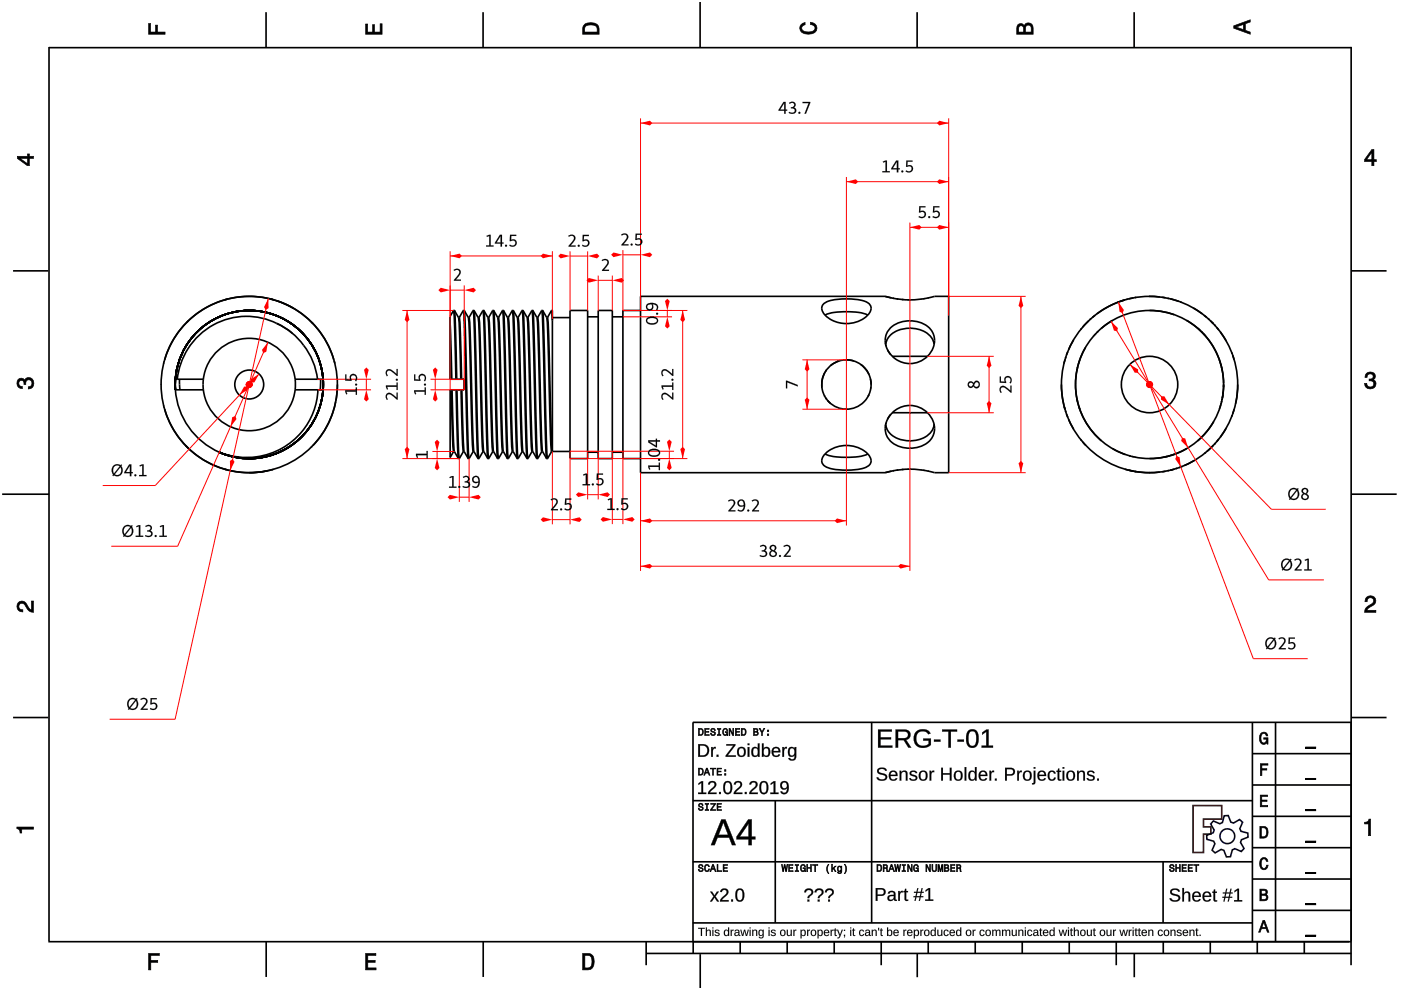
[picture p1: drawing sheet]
<svg xmlns="http://www.w3.org/2000/svg" width="297mm" height="210mm" viewBox="0 0 297 210" stroke-linecap="round" stroke-linejoin="round" font-family="sans-serif">
<g fill="none" stroke="#000" stroke-width=".35">
<path d="M10.4 10v189.5M10.4 10.1h276.1M56.4 2.6v7.5M102.4 2.6v7.5M148.4 .4v9.7M194.4 2.6v7.5M240.5 2.6v7.5M286.5 9.9v189.6M2.8 57.4h7.4M286.5 57.4h7.5M34.7 77.1h.1M34.7 76.9v.2"/>
<path d="M34.8 76.7h.1M34.8 76.6v.1M34.8 76.6h.1M39.9 68l-.3 .3M48.4 63.4l-.8 .2M48.4 63.4a18.7 18.7 0 0 0-13.5 12.9M48.4 63.4a18.7 18.7 0 0 1 8.9 0M57.3 63.4a18.7 18.7 0 0 1 9 5.2M57.3 63.4l.8 .2M57.5 63.4l.1 .1M57.6 63.5h.1M57.6 63.5h.2"/>
<path d="M57.9 63.5l.1 .1M58 63.6h.1M58.1 63.6h.1M58.6 63.8h.3M58.7 68.6a15.4 15.4 0 0 1 8.6 11.8M58.7 68.6a14.7 14.7 0 0 0-21.1 11.8M58.7 68.6l1.7 .9 1.6 1.2M58.9 63.8h.1M58.9 63.8l3.3 1.5M60.7 67.9a15.7 15.7 0 0 1 6.1 20.7 15.7 15.7 0 0 1-20.3 7.3M65.8 68h.1M65.9 68.1h.1"/>
<path d="M65.9 68.2h.1M66 68.3a18.7 18.7 0 0 1 4.8 8M70.8 76.5l.2 .6M95.4 73.2v7.2h3M95.4 68.6v4.6M95.4 68.6l.4 11.8M95.4 73.2l.2 7.2M96.2 65.8l-.8 1.3v1.5M96.2 65.8h.1M96.2 65.8l.2 3.3 .3 11.3M96.3 65.8h.1M96.4 65.8l.4 14.6"/>
<path d="M96.4 65.8l.8 1.5M97.2 67.3h.2M97.2 67.3l.5 13.1M97.4 67.3l.2 2.9 .3 10.2M98.2 65.8l-.8 1.5M98.2 65.8h.1M98.2 65.8l.3 3.3 .5 23.2 .3 4.9M98.2 65.8h.2M98.4 65.8h.1M98.4 65.8l.3 5.1 .5 22.2 .3 4.1M98.4 65.8l.9 1.5M99.3 67.3h.2"/>
<path d="M99.3 67.3l.3 4.7 .5 20.8 .2 2.9M99.5 67.3l.2 3.9 .5 20.1 .3 4.4M100.3 65.8l-.9 1.5M100.3 65.8l.2 3.3 .6 23.2 .2 4.9M100.3 65.8h.2M100.5 65.8h.1M100.5 65.8l.9 1.6 .1 1.2 .7 23.4 .2 3.7M100.5 65.8l.3 5.1 .5 22.2 .2 4.1M101.4 67.3l.2 .1 .1 1.9 .6 22 .3 4.4M102.4 65.8l-.9 1.5M102.4 65.8h.1M102.4 65.8l.2 3.3 .6 23.2 .2 4.9"/>
<path d="M102.4 65.8h.2M102.6 65.8h.1M102.6 65.8l.2 5.1 .6 22.2 .2 4.1M102.6 65.8l.9 1.5M103.4 67.3h.2M103.5 67.3l.2 4.7 .5 20 .3 3.7M103.6 67.3l.3 3.9 .5 20.1 .2 4.4M104.5 65.8l-.9 1.5M104.5 65.8h.2M104.5 65.8h.1M104.5 65.8l.2 3.3 .5 23.2 .3 4.9M104.7 65.8l.2 5.1 .5 22.2 .3 4.1"/>
<path d="M104.7 65.8l.8 1.5M105.5 67.3h.2M105.5 67.3l.3 4.7 .5 19.9 .3 3.8M105.7 67.3l.2 3.9 .6 20.1 .2 4.4M106.5 65.8l-.8 1.5M106.6 65.8h-.1M106.6 65.8l.2 3.3 .5 23.2 .3 4.9M106.6 65.8h.1M106.7 65.8h.1M106.7 65.8l.3 5.1 .5 22.2 .3 4.1M106.7 65.8l.9 1.5M107.6 67.3h.2"/>
<path d="M107.6 67.3l.3 4.6 .5 20 .2 3.8M107.8 67.3l.2 3.9 .7 23.5a3.4 3.4 0 0 0 1 2.5M108.6 65.8l-.8 1.5M108.6 65.8h.1M108.6 65.8l.2 3.3 .6 23.2 .3 4.9M108.6 65.8h.2M108.8 65.8h.1M108.8 65.8l.3 5.1 .5 22.2 .2 4.1M108.8 65.8l.9 1.5M109.7 67.3h.1M109.7 67.3l.2 4.7 .6 20.8 .2 2.9M109.8 67.3l.3 3.9 .5 20.1 .3 4.4"/>
<path d="M110.7 65.8l-.9 1.5M110.7 65.8l.2 3.3 .6 23.2 .2 4.9M110.7 65.8h.2M110.9 65.8h.1M110.9 65.8l.9 1.6 .1 1.2 .6 23.3 .3 3.8M110.9 65.8l.3 5.1 .5 22.2 .2 4.1M111.8 67.3l.2 .1 .1 1.9 .6 22 .2 4.4M112.8 65.8l-.9 1.5M112.8 65.8h.1M112.8 65.8l.2 3.3 .6 23.2 .2 4.9M112.8 65.8h.2M113 65.8h.1"/>
<path d="M113 65.8l.2 5.1 .6 22.2 .2 4.1M113 65.8l.8 1.5M113.8 67.3h.2M113.8 67.3l.3 4.7 .5 19.9 .3 3.8M114 67.3l.3 3.9 .5 20.1 .2 4.4M114.9 65.8l-.9 1.5M114.9 65.8h.2M114.9 65.8h.1M114.9 65.8l.2 3.3 .5 23.2 .3 4.9M115.1 65.8l.2 5.1 .5 22.2 .3 4.1M115.1 65.8l.8 1.5M115.9 67.3h.2"/>
<path d="M115.9 67.3l.3 4.7 .5 19.9 .2 3.8M116.1 67.3l.2 2.9 .5 21.1 .3 4.4v-27.8M116.9 65.8l-.8 1.5M116.9 65.8a.33 .33 0 0 1 .2 .6v1.5M116.9 65.8h.1M116.9 65.8l.2 2.1M117.1 67.3h3.8M120.9 65.8h3.7v31.4h-3.7zM124.6 67.2h2.2M126.8 65.8h3v31.4h-3zM129.8 67.2h2.3M135.8 65.8h-3.7v31.4h3.7"/>
<path d="M174.7 64.4a9.7 9.7 0 0 1 6.1-1 4.8 4.8 0 0 1 3.7 1.3 2.03 2.03 0 0 1-.9 2.5 6.4 6.4 0 0 1-9.2-1.1l-.1-1zM174.8 79.1a5.2 5.2 0 0 0-.5 3.1M174.8 79.1h.1M174.9 66.8a14.6 14.6 0 0 1 9.1 0M174.9 78.9l-.1 .2M175 78.9h.1M175.2 78.4l-.2 .4M175.5 78.1h.1M175.8 77.8h.1M176.1 77.5h.1M177.9 76.5l-1.8 1M178 76.5h.1"/>
<path d="M178.4 76.4h.1M179.2 76.3l1.9 .2M182.5 77.3h.1M182.5 77.3l1.1 1 .5 .8M184.1 79.1l.1 .3M187.7 62.8h-51.9v37.4h51.9M187.7 62.8a18.7 18.7 0 0 0 10.4 0h3v37.4h-3a18.7 18.7 0 0 0-10.4 0M187.7 62.8l1.3 .4M187.8 73l.1 .4M188 73.7h.1M188 72.1l-.2 .8a4.9 4.9 0 0 1 5.1-3.3 4.8 4.8 0 0 1 5.2 3.3M188.2 74.2l.7 1"/>
<path d="M188.9 69.5a6.3 6.3 0 0 1 8.5 .5 4.6 4.6 0 0 1-2.8 6.8 5.1 5.1 0 0 1-6.8-5.7l.5-1zM189 75.3h.1M189 75.3v.1M189.2 75.5h7.4M189.3 63.2l.2 .1M190.1 63.4h.3M191.2 63.5h.4M192.4 63.6h.2M195.3 63.4h.1M195.9 63.3l-.1 .1M196 63.3h-.1M196.9 63.1l-.2 .1"/>
<path d="M197.9 72.4l.2 .4M198 73.1h.1M225.8 76.2l-.2 .9M226 75.7l-.1 .3M226.4 74.6l-.3 .7M226.4 74.5h.1M227.6 72.1l-1 2M228.3 78.6l-.3 2.9 .3 2.9M228.4 78.2l-.1 .3M228.5 77.9l-.1 .2M228.6 77.4l-.1 .2M228.7 77v.1"/>
<path d="M228.8 76.7v.1M228.9 76.3v.1M228.9 76.3h.1M229.3 69.6l-.1 .2M230.1 73.7l-1.1 2.5-.7 2.5M230.2 68.6l-.7 .8M230.8 68l-.6 .6M230.9 68h-.1M231.3 67.6l-.2 .2M231.8 71.3h.1M231.9 71.2l-.1 .1M232.2 70.9l-.2 .2"/>
<path d="M232.2 66.8l-.6 .5M232.3 70.8h-.1M232.3 66.8h.1M232.4 70.7l-.1 .1M232.8 70.2l-.2 .3M233.2 69.9h.1M234.5 65.3l-1.9 1.2M235.9 67.9l-2.4 1.7M237.2 64l-.2 .1M238.5 63.6l-1 .3M238.5 63.6l-2.2 .8-1.9 .9M238.8 63.5h.1"/>
<path d="M239.2 63.4l-.3 .1M239.2 63.4h.1M240.3 63.2l-1 .2M240.9 63.1h-.3M243.6 62.8l2.3 .2M243.7 65.8l2.8 .3 2.5 .6M246.3 63h.1M246.4 63l.7 .1M247.5 63.2l.3 .1M248.1 63.4l1.8 .5M250.2 64l.3 .1M251.6 67.9l2.4 1.8"/>
<path d="M253 65.3l1.9 1.2M253.9 69.6a15.7 15.7 0 0 1 5.5 11.7M254.1 69.7l.2 .2M254.4 70h.1M254.4 70l.1 .1M254.5 70.1h.1M254.7 70.3l.3 .3M255 70.6l.2 .2M255.2 70.8h.1M255.2 66.8h.1M255.2 70.8l.3 .3M255.3 66.8l.5 .5"/>
<path d="M255.6 71.2v.1M255.7 71.3h.1M256.2 67.6l.2 .2M256.6 68l.7 .6M256.9 68.3l.3 .3M257.5 68.9l.2 .2M258 69.4l.4 .6M258.5 70.1h.1M258.5 76.3l.1 .1M258.6 76.6l.1 .2M258.7 70.4l1.3 1.9M258.7 76.9h.1"/>
<path d="M258.8 77v.1M258.8 77.2l.1 .4M259 77.8v.2M259.1 78.2h.1M259.1 78.2v.3M259.1 78.5v.1M261.1 74.7l.2 .3M261.4 75.3l.3 1M34.2 81.4v.1M34.7 86v.2M34.8 86.3v.1M34.8 86.4v.1"/>
<path d="M34.8 86.5h.1M34.9 86.8a18.7 18.7 0 0 0 4.4 7.7M37.1 81.5l.1 1.1M37.1 81.5a15.7 15.7 0 0 1 17.9-15.5 15.7 15.7 0 0 1 13 19.8 15.7 15.7 0 0 1-21.5 10.1M37.1 81.5a15.7 15.7 0 0 1 15.7-15.7 15.7 15.7 0 0 1 15.7 15.7M37.1 81.5a15.7 15.7 0 0 1 22-14.4 15.7 15.7 0 0 1 4.4 26M37.2 80.4a15.7 15.7 0 0 1 18.5-14.3 15.7 15.7 0 0 1 12.1 20.1 15.7 15.7 0 0 1-21.3 9.7M37.2 80.4a15.7 15.7 0 0 1 15.6-14.6 15.7 15.7 0 0 1 15.7 14.6h-5.9M37.2 82.6a15.7 15.7 0 0 0 9.3 13.3M37.2 82.6h5.9M37.2 80.4h5.9M38.1 80.4v2.2"/>
<path d="M39.3 94.5a18.7 18.7 0 0 0 18.3 5.1M39.4 94.5l.5 .5M43.1 80.4v2.2M43.1 82.6a9.8 9.8 0 0 0 9.7 8.7 9.8 9.8 0 0 0 9.8-8.7M43.1 80.4a9.8 9.8 0 0 1 9.7-8.7 9.8 9.8 0 0 1 9.8 8.7M47.6 99.5l.4 .1M56.4 99.9l-3.6 .3M56.5 99.9h.1M56.7 99.8l-.2 .1M57.3 99.7h-.1M57.6 99.6h.1M57.8 99.6h-.1"/>
<path d="M57.8 99.5l-.2 .1M57.9 99.5h.1M58 99.5h.1M58.1 99.5h.1M58.1 99.5h-.1M61.7 94.5a15.7 15.7 0 0 1-15.2 1.4M62.6 80.4v2.2M62.6 82.6h5.9a15.7 15.7 0 0 1-22 13.3M63 93.5h.1M63.1 93.4h.1M65.8 95h.1M65.9 94.9h.1"/>
<path d="M66.2 94.6l-.2 .2M67.4 82.6a15.1 15.1 0 0 1-20.9 13.3M68 80.4l-.1 2.2M70.9 86.4h.1M71.2 85.1a18.7 18.7 0 0 1-4.9 9.4M71.5 81.5l-.3 3.4M95.7 82.6l.5 13.1M95.8 82.6l.5 13.1M96.2 95.7h.1M96.3 95.7l.9 1.5M96.7 82.6l.5 14.6M96.9 82.6l.3 11.4 .2 3.2"/>
<path d="M97.2 97.2h.1M97.2 97.2h.2M97.4 97.2h.1M97.8 82.6l.3 11.6 .1 1.5h.2M97.9 82.6l.5 13.1M98.2 95.7l-.8 1.5M98.4 95.7l.9 1.5M98.4 80.4v2.2M98.4 82.6h-3v14.4l.8-1.3M99.3 97.2h.1M99.3 97.2h.2M100.3 95.7h.2"/>
<path d="M100.3 95.7l-.8 1.5M100.5 95.7l.8 1.5M101.3 97.2h.1M101.4 97.2h.1M101.5 97.2h.1M102.4 95.7h.2M102.4 95.7l-.9 1.5M102.6 95.7l.8 1.5M103.4 97.2h.1M103.4 97.2h.2M103.6 97.2h.1M104.5 95.7h.1"/>
<path d="M104.5 95.7l-.9 1.5M104.6 95.7l.9 1.5M105.5 97.2h.2M105.7 97.2h.1M106.6 95.7h.1M106.6 95.7l-.9 1.5M106.7 95.7l.9 1.5M107.6 97.2h.1M107.6 97.2h.2M107.8 97.2h.1M108.6 95.7h.2M108.6 95.7l-.8 1.5"/>
<path d="M109.7 97.2h.1M110.7 95.7h.2M110.7 95.7l-.9 1.5M110.9 95.7l.8 1.5M111.7 97.2h.1M111.7 97.2h.2M111.9 97.2h.1M112.8 95.7h.2M112.8 95.7l-.9 1.5M112.9 95.7l.9 1.5M113.8 97.2h.1M113.8 97.2h.2"/>
<path d="M114 97.2h.1M114.9 95.7h.1M114.9 95.7l-.9 1.5M115 95.7l.9 1.5M115.9 97.2h.2M116.1 97.2h.1M117 95.7l-.9 1.5M120.9 95.7h-4M124.6 95.9h2.2M129.8 95.9h2.3M174.8 83.9l.1 .1M174.9 96.2a14.6 14.6 0 0 0 9.1 0"/>
<path d="M175 96.2a6.4 6.4 0 0 1 9.5 .8 1.54 1.54 0 0 1-1.3 2.2 13.5 13.5 0 0 1-8.3-.3 1.59 1.59 0 0 1 .1-2.7zM175.1 84.4l.2 .3M175.3 84.7h.1M175.5 84.9l.5 .6M176 85.5h.1M176.4 85.8h.1M178.2 86.6h.1M179.2 86.8h.3M179.6 86.8h-.1M184.2 83.7l-.2 .3M184.2 83.7h.1M184.6 80.4l.1 1.2"/>
<path d="M184.6 82.6h.1M184.6 82.4v.2M184.6 82.4h.1M184.7 82.2h.1M184.7 82.1l-.1 .2M184.7 82v.1M187.9 89.7l-.1 .3M188 89.3h.1M188.9 87.9l-.7 1M189 87.7h.1M189 99.9l-1.3 .3M189.2 87.5h7.4"/>
<path d="M189.2 87.5a5.2 5.2 0 0 1 6-1 5.2 5.2 0 0 1 2.8 5.3 4.8 4.8 0 0 1-5.1 3.2 4.8 4.8 0 0 1-5.2-3.4 4.6 4.6 0 0 1 1.5-4.1zM189.5 99.8h-.2M190.4 99.6l-.3 .1M191.6 99.5l-.4 .1M192.6 99.5h-.2M195.3 99.6h.1M195.8 99.7h.1M195.9 99.7h.1M196.7 99.9h.2M197.9 90.6v.1M198 89.9h.1M198 89.9a4.1 4.1 0 0 1-4 3.5 5.5 5.5 0 0 1-6.1-2.8l-.1-.5 .2 .8"/>
<path d="M198.1 90.2l-.2 .4M225 81.5l.2 2.7 .6 2.6M225.7 86.3l.1 .4M225.9 87.1l.1 .3M226.1 87.8l.3 .7M226.4 88.6h.1M226.6 88.9l1 2.1M228.3 84.4a15.7 15.7 0 0 0 5.2 9.1M228.3 84.5l.2 .6M228.5 85.2h.1M228.5 85.3v.1M228.7 86.1l.2 .7"/>
<path d="M229.2 93.2l.1 .3M229.5 93.7l.7 .7M235.9 95.1l2.7 1.3M238.5 99.5l2.6 .5 2.6 .2M239 96.5h.1M239.3 99.7l1 .2M239.4 96.6l.3 .1M240.1 96.8h.1M240.3 96.9h.2M240.6 100h.3M240.7 96.9l.1 .1M240.9 97h.1"/>
<path d="M246.6 97h.1M246.7 96.9l-.1 .1M247.1 99.9l-.7 .1M247.5 96.8l-.6 .1M247.6 96.7h.1M247.8 99.8h-.3M248 96.6l-.4 .1M248.2 96.6h.1M248.4 96.5l-.2 .1M248.4 96.5h.1M248.6 99.6l-.4 .1M248.8 96.4l-.3 .1"/>
<path d="M249 96.3l-2.5 .7-2.8 .2M249 99.5l-.9 .2M249.6 99.3l-.3 .1M250.7 98.9l-.7 .2M250.8 98.8h.1M251.6 95.1l-2.7 1.3M253.2 97.7l-2.1 1M255.7 95.9l-.3 .2M257.3 94.4l-1.4 1.3M257.3 89.4l-1.6 2.3-1.8 1.8M257.7 94l-.2 .2M258.4 93.1l-.4 .5"/>
<path d="M258.5 93h.1M258.5 86.8h.1M258.6 86.5v.2M258.6 86.5h.1M258.7 86.1h.1M258.7 86.1l-.1 .4M258.8 86l-.1 .1M258.8 85.9v.1M258.9 85.5l-.1 .3M258.9 85.4v.1M259 85.4h-.1M259 85.2v-.1v.2"/>
<path d="M259.1 84.5h.1M259.1 84.5v.3v-.2M259.3 83.8l-.1 .7M259.4 83.1l-.1 .4M259.4 82.5v.1M259.4 82.1v-.6l-.2 2.9M260 90.8l-1.3 1.9M261.3 88l-.2 .3M261.7 86.8l-.3 .9M262.4 81.5l-.1 2.2-.3 1.9M.5 104.8h9.9M245.9 100.1l-2.3 .1"/>
<path d="M246.3 100h.1M286.5 104.8h9.6M2.8 152.1h7.4M286.5 152.1h7.5M10.2 199.7h275.8M56.4 199.7v7.4M102.4 199.7v7.4M137 199.7v4.9M147 199.7v2.5M156.9 199.7v2.5M166.9 199.7v2.5M176.9 199.7v2.5"/>
<path d="M186.8 199.7v4.9M196.8 199.7v2.5M206.8 199.7v2.5M216.7 199.7v2.5M226.7 199.7v2.5M236.7 199.7v4.9M246.6 199.7v2.5M256.6 199.7v2.5M266.6 199.7v2.5M276.5 199.7v2.5M286.5 199.7v4.9M137 202.2h149.5"/>
<path d="M148.5 202.3v7.2M194.5 202.1v5.1M240.5 202.1v5.1"/>
<circle cx="52.8" cy="81.5" r="3.1"/>
<circle cx="52.8" cy="81.5" r="18.7"/>
<circle cx="179.5" cy="81.5" r="5.2"/>
<circle cx="243.7" cy="81.5" r="6"/>
<circle cx="243.7" cy="81.5" r="15.7"/>
<circle cx="243.7" cy="81.5" r="18.7"/>
</g>
<g fill="#000">
<path d="M31.5 5h.4v1.8h1.1v-1.5h.4v1.5h1.6v.5h-3.5z" fill-rule="evenodd"/>
<path d="M77.5 5.1h.4v1.7h1.1v-1.6h.4v1.6h1.2v-1.8h.4v2.3h-3.5z" fill-rule="evenodd"/>
<path d="M124 5.1a2.18 2.18 0 0 0-.5 2.2h3.5v-1.2a1.42 1.42 0 0 0-1.7-1.3zM124.3 5.5a2.13 2.13 0 0 1 2.2 .3l.1 1h-2.6v-1z" fill-rule="evenodd"/>
<path d="M169.9 5.2l.8-.4v.4a.7 .7 0 0 0-.7 .6 .7 .7 0 0 0 .3 .8 1.69 1.69 0 0 0 2.5-.6 .9 .9 0 0 0-1-.8v-.5a1.24 1.24 0 0 1 1.4 1.1 1.24 1.24 0 0 1-1 1.4 2.22 2.22 0 0 1-2.5-.7l-.2-.5z" fill-rule="evenodd"/>
<path d="M215.8 5.3l-.2 .7v1.3h3.5v-1.4a.98 .98 0 0 0-.8-1 .98 .98 0 0 0-1.1 .6 .83 .83 0 0 0-1.4-.2zM216.1 5.6a.54 .54 0 0 1 .6-.1 .54 .54 0 0 1 .3 .6v.7h-1zM217.6 5.5a.62 .62 0 0 1 .7-.1 .62 .62 0 0 1 .3 .6v.8h-1.2z" fill-rule="evenodd"/>
<path d="M261.6 5.5v.5l3.5 1.3v-.5l-1.1-.4v-1.4l1.1-.3v-.5zM262.1 5.7l1.5-.5v1.1z" fill-rule="evenodd"/>
<path d="M3.7 33.1v.5l2.1 1.5h.4v-1.5h.9v-.5h-.9v-.5h-.4v.5zM4.3 33.6h1.5v1.1z" fill-rule="evenodd"/>
<path d="M290.8 31.7l-1.5 2.1v.5h1.5v.8h.5v-.8h.5v-.4h-.5v-2.2zM290.8 32.3v1.6h-1.1z" fill-rule="evenodd"/>
<path d="M3.8 80.5a.85 .85 0 0 1 1.4 .1 1.05 1.05 0 0 1 1.3-.5 1.05 1.05 0 0 1 .7 1.2 1.1 1.1 0 0 1-1.2 1.2v-.5a.71 .71 0 0 0 .8-1 .71 .71 0 0 0-1.3 0v.5h-.4a.61 .61 0 0 0-.3-.8 .61 .61 0 0 0-.8 .3 .61 .61 0 0 0 .2 .8l.5 .1v.5a1.15 1.15 0 0 1-1.1-.7 1.15 1.15 0 0 1 .2-1.2z" fill-rule="evenodd"/>
<path d="M289.7 79.2a1.07 1.07 0 0 1 1.3-.2 1.07 1.07 0 0 1 .5 1.2l-.3 .3a1.05 1.05 0 0 1 .5 1.3 1.05 1.05 0 0 1-1.2 .7 1.1 1.1 0 0 1-1.2-1.2h.5a.71 .71 0 0 0 1 .7 .71 .71 0 0 0 0-1.2h-.5v-.4a.61 .61 0 0 0 .8-.3 .61 .61 0 0 0-.3-.8 .61 .61 0 0 0-.8 .2l-.2 .5h-.4z" fill-rule="evenodd"/>
<path d="M3.9 127.8a1.21 1.21 0 0 1 2 .7l.3 .5 .5 .3v-1.9h.4v2.4a1.8 1.8 0 0 1-1.7-1.4 .71 .71 0 0 0-.9-.5 .71 .71 0 0 0-.5 .9 .71 .71 0 0 0 .8 .5v.4a1.18 1.18 0 0 1-1.1-.6 1.18 1.18 0 0 1 .2-1.3z" fill-rule="evenodd"/>
<path d="M289.7 126.6a1.17 1.17 0 0 1 1.9 .3 1.17 1.17 0 0 1-.9 1.7l-.6 .4-.3 .4h1.9v.4h-2.4a1.8 1.8 0 0 1 1.4-1.7 .71 .71 0 0 0 .5-.9 .71 .71 0 0 0-.8-.5 .71 .71 0 0 0-.5 .9h-.5z" fill-rule="evenodd"/>
<path d="M3.6 175.3h3.5v.5h-2.5v.8h-.3a.77 .77 0 0 0-.7-.9z" fill-rule="evenodd"/>
<path d="M289.3 174.3a.77 .77 0 0 0 .9-.6h.4v3.5h-.5v-2.5h-.8z" fill-rule="evenodd"/>
</g>
<g fill="#000">
<path d="M31.5 5v2.3h3.5v-.5l-1.7 .1 .1-1.6h-.4v1.6h-1.1v-1.9zM31.4 4.9h.6l-.1 1.9h1.1l-.1-1.5h.6l-.1 1.5 1.7-.1v.6h-3.7z"/>
<path d="M77.5 5.1v2.2h3.5v-2.3h-.4l.1 1.9h-1.4v-1.7h-.3l.1 1.7h-1.2v-1.8zM77.5 5h.5l-.1 1.8h1.1l-.1-1.6h.6l-.1 1.6h1.2l-.1-1.8h.6v2.3h-3.6z"/>
<path d="M124 5.1l-.4 .7-.1 1.5h3.5l-.1-1.7-.3-.5-1.3-.3zM123.9 5.1l.6-.3 .8-.1 .7 .1 .6 .3 .4 .4 .1 1.8h-3.6v-1.5zM124.2 5.4l1.1-.2 1 .2 .3 .3 .1 1.2h-2.8l.1-1.2zM124.3 5.5l-.3 .3v1h2.6l-.1-1-.2-.3-1-.2z"/>
<path d="M169.9 5.2l-.4 .8 .2 .5 .3 .4 .6 .3h1.6l.6-.3 .3-.4 .1-.5-.1-.5-.7-.6-.6-.2v.5l.8 .2 .3 .6-.1 .3-.8 .5h-1.2l-.5-.2-.3-.3v-.6l.4-.4 .3-.1v-.4zM169.8 5.1l1-.4v.6l-.4 .1-.4 .3 .1 .6 .7 .4h1.2l.4-.1 .4-.6-.2-.5-.8-.3v-.6l.7 .2 .7 .7 .1 .5-.1 .5-.4 .5-.6 .2h-1.6l-.6-.2-.4-.5-.1-.5z"/>
<path d="M215.8 5.3l-.2 .7v1.3h3.5l-.1-1.8-.6-.6-.4-.1-.5 .2-.3 .6-.5-.6-.6 .1zM215.7 5.2l.3-.2h.7l.5 .5v-.3l.5-.4 .8 .1 .5 .6 .1 1.8h-3.6v-1.3zM216 5.6l.5-.2 .4 .2 .2 1.3h-1.2zM216.1 5.6l-.1 1.2h1l-.1-1.2-.4-.1zM217.5 5.5l.5-.2 .5 .1 .2 1.5h-1.3zM217.6 5.5l-.2 1.3h1.2l-.1-1.3-.5-.2z"/>
<path d="M261.6 5.5v.5l3.5 1.3v-.5l-1.1-.3v-1.5l1.1-.3v-.5zM261.5 5.4l3.6-1.3v.6l-1.1 .3v1.4l1.1 .4v.6l-3.6-1.4zM261.9 5.7l1.8-.6v1.3zM262.1 5.7l1.5 .6v-1.1l-1.5 .6z"/>
<path d="M3.7 33.1v.5l2.1 1.5h.4v-1.6l.9 .1v-.5l-.9 .1v-.6h-.4l.1 .6zM3.6 33.1h2.2v-.5h.5l-.1 .5h1v.6l-1-.1 .1 1.6h-.5l-2.2-1.6zM4.1 33.5h1.8v1.3zM4.3 33.5l1.5 1.2v-1.1l-1.5 .1z"/>
<path d="M290.8 31.7l-1.5 2.1v.5l1.6-.1-.1 .9h.5l-.1-.9 .6 .1v-.4h-.6l.1-2.2zM290.8 31.6h.6l-.1 2.3 .6-.1v.5h-.6l.1 .9h-.6v-.9h-1.5v-.5zM290.9 32.1v1.8h-1.3zM290.8 32.3h.1l-1.1 1.6-.1-.1 1.1 .1z"/>
<path d="M3.8 80.5l-.2 .8 .1 .4 .5 .6 .5 .1v-.5l-.6-.1-.2-.5 .2-.5 .4-.2 .5 .2 .1 .7h.4l-.1-.6 .4-.4h.6l.2 .2 .2 .2v.7l-.4 .4h-.4v.5l.5-.1 .6-.6v-1l-.6-.7h-.7l-.4 .3-.2 .3-.2-.4-.5-.1zM3.8 80.4l.7-.3 .5 .1 .2 .4 .1-.3 .5-.3 .8 .1 .6 .6v1.1l-.7 .7h-.6v-.5h.4l.4-.4-.1-.9-.8-.1-.3 .4v.6h-.5v-.8l-.5-.1-.4 .1-.1 .5 .2 .5 .6 .1v.6l-.6-.1-.6-.6-.1-.5z"/>
<path d="M289.7 79.2l-.3 .8h.4v-.3l.4-.4 .8 .1 .2 .7-.4 .3h-.5v.4l.8 .1 .2 .5-.2 .5-.2 .2h-.7l-.3-.2-.1-.6h-.5l.1 .5 .6 .6h1l.4-.2 .4-.8-.2-.6-.5-.3 .4-.3v-.8l-.5-.5h-.5zM289.7 79.1l.8-.3 .9 .3 .2 .3v.9l-.4 .2 .5 .3 .1 .6-.3 .8-.5 .3h-1l-.7-.7v-.6h.5l.2 .7 .5 .2 .6-.2 .2-.5-.2-.5-.6-.2-.3 .1v-.5h.6l.3-.2-.1-.7-.8-.1-.3 .4v.4h-.6l.1-.6z"/>
<path d="M3.9 127.8l-.3 .8 .3 .8 .9 .3v-.4l-.6-.1-.3-.6 .2-.5 .5-.3 .7 .4 .9 1.4 .9 .2v-2.4h-.4v2l-.5-.3-.9-1.5-.7-.2zM3.8 127.7l.8-.3 .7 .2 .9 1.4 .5 .3-.1-1.9h.6v2.5l-1.1-.3-.9-1.4-.6-.3-.4 .2-.2 .5 .2 .5 .7 .1v.6l-.6-.1-.4-.2-.4-.9z"/>
<path d="M289.7 126.6l-.3 1h.5l.1-.7 .5-.2 .6 .2 .2 .4-.3 .7-1.4 .9-.3 .9h2.4v-.4l-2 .1 .4-.6 1.2-.7 .4-.8-.1-.5-.6-.5h-.9zM289.7 126.6l.9-.4 .8 .4 .3 .3 .1 .5-.2 .6-1.5 1-.3 .4 2-.1v.6h-2.5l.2-1 1.4-1 .3-.6-.2-.4-.5-.2-.5 .2-.1 .7h-.6l.1-.6z"/>
<path d="M3.6 175.3v.4l.5 .2 .2 .7h.3l-.1-.9 2.6 .1v-.5zM3.5 175.3h3.7v.6l-2.6-.1 .1 .9h-.5l-.1-.7-.6-.3z"/>
<path d="M289.3 174.3v.4l.9-.1-.1 2.6h.5v-3.5h-.4l-.2 .5zM289.3 174.3l.7-.1 .2-.6h.5v3.6h-.6v-2.5l-.8 .1z"/>
</g>
<circle cx="243.7" cy="81.5" r=".25" fill="#f00"/>
<path d="M243 81.5a.75 .75 0 0 1 1.5 0 .75 .75 0 0 1-1.5 0zM243.5 81.5a.25 .25 0 0 0 .5 0 .25 .25 0 0 0-.5 0z" fill="#f00"/>
<path d="M239.6 77.2l30 30.8" fill="none" stroke="#f00" stroke-width=".21"/>
<g fill="#f00">
<path d="M246.2 84h.7l1 1.8-1.7-1.1z"/>
<path d="M239.6 77.2l1.7 1.1v.7h-.7z"/>
</g>
<path d="M269.6 108h11.5" fill="none" stroke="#f00" stroke-width=".21"/>
<g fill="#000">
<path d="M273.6 104a.83 .83 0 0 1 1.2-.1l-1.2 1.6-.2-.8zM273.7 104l-.3 .7 .2 .7 1.2-1.5-.1-.1a.87 .87 0 0 0-1 .2zM275 104a1 1 0 0 1 .1 1.4 1 1 0 0 1-1.3 .2zM275 104.1l-1.2 1.5a.95 .95 0 0 0 1.2-.1 .95 .95 0 0 0 .1-1.2zM273.6 103.7a1.47 1.47 0 0 0-.1 2l-.2 .1 .2 .2 .1-.2a1.26 1.26 0 0 0 1.7-.3 1.26 1.26 0 0 0-.2-1.7l.2-.2-.2-.1-.1 .2-.2-.1a1.18 1.18 0 0 0-1.2 .1zM273.6 103.7a1.12 1.12 0 0 1 1.4 0l.1-.2 .2 .1-.1 .2a1.27 1.27 0 0 1 .1 1.7 1.27 1.27 0 0 1-1.7 .3l-.1 .2-.2-.2 .1-.1-.3-.7a1.42 1.42 0 0 1 .5-1.3zM276.3 103.9a.44 .44 0 0 1 .7-.1 .54 .54 0 0 1-.3 .8 .52 .52 0 0 1-.4-.7zM276.3 104.2a.43 .43 0 0 0 .8 0 .43 .43 0 0 0-.8 0zM276.2 103.6a.61 .61 0 0 0 .2 1.1 .76 .76 0 0 0-.4 1 .76 .76 0 0 0 1 .3 .76 .76 0 0 0 .4-.9l-.5-.4a.68 .68 0 0 0 .3-1 .68 .68 0 0 0-1-.1zM276.2 103.6a.7 .7 0 0 1 1 0 .7 .7 0 0 1-.2 1.1 .72 .72 0 0 1 .5 1 .72 .72 0 0 1-1.1 .3 .7 .7 0 0 1-.5-.7 .7 .7 0 0 1 .4-.6 .64 .64 0 0 1-.1-1.1zM276.3 105a.52 .52 0 0 1 .7 0 .52 .52 0 0 1 0 .7 .53 .53 0 0 1-.7-.1 .53 .53 0 0 1 0-.6zM276.3 105a.49 .49 0 0 0 .2 .7 .49 .49 0 0 0 .7-.4l-.7-.5z"/>
<path d="M273.6 104a.87 .87 0 0 1 1.2-.1l-1.2 1.5-.2-.7zM275 104.1a.98 .98 0 0 1 0 1.3 .98 .98 0 0 1-1.2 .2zM273.6 103.7a1.46 1.46 0 0 0-.2 2l-.1 .1 .2 .2 .1-.2a1.26 1.26 0 0 0 1.7-.3 1.26 1.26 0 0 0-.1-1.7l.1-.2-.2-.1-.1 .2-.2-.1a1.19 1.19 0 0 0-1.2 .1zM276.2 104.2a.45 .45 0 0 1 .9 0 .45 .45 0 0 1-.9 0zM276.2 103.6a.62 .62 0 0 0 .1 1.1 .75 .75 0 0 0-.3 .9 .75 .75 0 0 0 1 .4 .75 .75 0 0 0 .4-1l-.4-.3a.69 .69 0 0 0 .2-1 .69 .69 0 0 0-1-.1zM276.3 105l.2-.2 .6 .3 .1 .2a.51 .51 0 0 1-.7 .5 .51 .51 0 0 1-.2-.8z"/>
</g>
<circle cx="243.7" cy="81.5" r=".25" fill="#f00"/>
<path d="M243 81.5a.75 .75 0 0 1 1.5 0 .75 .75 0 0 1-1.5 0zM243.5 81.5a.25 .25 0 0 0 .5 0 .25 .25 0 0 0-.5 0z" fill="#f00"/>
<path d="M235.6 68.1l33.4 54.9" fill="none" stroke="#f00" stroke-width=".21"/>
<g fill="#f00">
<path d="M250.6 92.8l.7 .2 .6 1.9-1.5-1.4z"/>
<path d="M235.6 68.1l1.4 1.5-.1 .7-.7-.2z"/>
</g>
<path d="M269 123h11.7" fill="none" stroke="#f00" stroke-width=".21"/>
<g fill="#000">
<path d="M272.1 119a.83 .83 0 0 1 1.2-.1l-1.2 1.5-.2-.7zM272.1 119l-.2 .7 .2 .7 1.2-1.5-.1-.1a.87 .87 0 0 0-1.1 .2zM273.5 119a1 1 0 0 1 0 1.3 1 1 0 0 1-1.3 .3zM273.5 119.1l-1.2 1.5a.95 .95 0 0 0 1.1-.2 .95 .95 0 0 0 .2-1.2zM272.1 118.7a1.47 1.47 0 0 0-.2 1.9l-.1 .2 .2 .2 .1-.2a1.26 1.26 0 0 0 1.7-.3 1.26 1.26 0 0 0-.2-1.7l.2-.2-.2-.1-.1 .2-.2-.2a1.18 1.18 0 0 0-1.2 .2zM272 118.7a1.12 1.12 0 0 1 1.5 0l.1-.2 .2 .1-.1 .2a1.27 1.27 0 0 1 0 1.7 1.27 1.27 0 0 1-1.6 .3l-.1 .2-.2-.2 .1-.2-.3-.6a1.42 1.42 0 0 1 .4-1.3zM274.4 118.7l.2 .2a.6 .6 0 0 1 .8-.1 .6 .6 0 0 1 .1 .8l-1 1.4h1.5v-.3h-1.1l.7-.9a.83 .83 0 0 0 .1-1.2 .83 .83 0 0 0-1.3 .1zM274.4 118.7a.86 .86 0 0 1 1.3-.1 .86 .86 0 0 1 0 1.3l-.8 .8h1.1v.3h-1.5v-.2l.8-.9a.76 .76 0 0 0 .1-1.2h-.5l-.4 .2zM276.6 118.7l.1 .2 .5-.2v2h-.7v.3h1.6v-.3h-.6v-2.2zM276.6 118.7l.9-.2v2.2h.6v.3h-1.6v-.3h.7v-2l-.5 .2z"/>
<path d="M272.1 119a.87 .87 0 0 1 1.2-.1l-1.2 1.5-.2-.7zM273.5 119a.98 .98 0 0 1 0 1.3 .98 .98 0 0 1-1.2 .3zM272.1 118.7a1.46 1.46 0 0 0-.2 1.9l-.1 .2 .2 .2 .1-.2a1.26 1.26 0 0 0 1.7-.3 1.26 1.26 0 0 0-.1-1.7l.1-.2-.2-.1-.1 .2-.2-.2a1.19 1.19 0 0 0-1.2 .2zM274.4 118.7l.2 .2a.59 .59 0 0 1 .8-.2 .59 .59 0 0 1 .1 .9l-1 1.4h1.5v-.3h-1.1l.7-.9a.85 .85 0 0 0 .1-1.2 .85 .85 0 0 0-1.3 .1zM276.6 118.7l.1 .2 .5-.2v2h-.7v.3h1.6v-.3h-.6v-2.2z"/>
</g>
<circle cx="243.7" cy="81.5" r=".25" fill="#f00"/>
<path d="M243 81.5a.75 .75 0 0 1 1.5 0 .75 .75 0 0 1-1.5 0zM243.5 81.5a.25 .25 0 0 0 .5 0 .25 .25 0 0 0-.5 0z" fill="#f00"/>
<path d="M237.1 64l28.6 75.7" fill="none" stroke="#f00" stroke-width=".21"/>
<g fill="#f00">
<path d="M249.5 96.7l.6 .3 .2 2-1.1-1.7z"/>
<path d="M237.1 64l1.2 1.7-.3 .7-.6-.3z"/>
</g>
<path d="M265.7 139.7h11.5" fill="none" stroke="#f00" stroke-width=".21"/>
<g fill="#000">
<path d="M268.8 135.7a.83 .83 0 0 1 1.2-.1l-1.3 1.5-.2-.7zM268.8 135.7l-.2 .7 .1 .7 1.3-1.5-.2-.1a.87 .87 0 0 0-1 .2zM270.1 135.7a1 1 0 0 1 .1 1.3 1 1 0 0 1-1.3 .3zM270.1 135.8l-1.2 1.5a.95 .95 0 0 0 1.2-.2 .95 .95 0 0 0 .1-1.1zM268.7 135.4a1.47 1.47 0 0 0-.1 1.9l-.2 .2 .2 .2 .1-.2a1.26 1.26 0 0 0 1.7-.3 1.26 1.26 0 0 0-.1-1.7l.2-.2-.2-.1-.2 .2-.2-.2a1.18 1.18 0 0 0-1.2 .2zM268.7 135.4a1.12 1.12 0 0 1 1.4 0l.2-.2 .2 .1-.2 .2a1.27 1.27 0 0 1 .1 1.7 1.27 1.27 0 0 1-1.7 .3l-.1 .2-.2-.2 .2-.2-.3-.6a1.42 1.42 0 0 1 .4-1.3zM271.1 135.4l.1 .2a.6 .6 0 0 1 .8-.1 .6 .6 0 0 1 .1 .8l-1 1.4h1.5v-.3h-1.1l.8-.9a.83 .83 0 0 0 0-1.2 .83 .83 0 0 0-1.2 .1zM271 135.4a.86 .86 0 0 1 1.3-.1 .86 .86 0 0 1 0 1.3l-.8 .8h1.1v.3h-1.5v-.2l.8-.9a.76 .76 0 0 0 .1-1.2h-.5l-.3 .2zM273.2 135.2v1.3h.2a.59 .59 0 0 1 .8 0 .59 .59 0 0 1 .1 .8 .59 .59 0 0 1-.7 .1l-.4-.1-.1 .2a.82 .82 0 0 0 1.3-.1 .82 .82 0 0 0-.4-1.3l-.6 .2 .1-.9h1v-.2zM273.2 135.2h1.4v.2h-1.1l-.1 .9a.84 .84 0 0 1 1.3 .6 .84 .84 0 0 1-1.2 .8l-.4-.2 .1-.3a.61 .61 0 0 0 .9 .2 .61 .61 0 0 0 0-.9h-.9z"/>
<path d="M268.8 135.7a.87 .87 0 0 1 1.2-.1l-1.3 1.5-.1-.7zM270.1 135.7a.98 .98 0 0 1 .1 1.3 .98 .98 0 0 1-1.3 .3zM268.7 135.4a1.46 1.46 0 0 0-.1 1.9l-.2 .2 .2 .2 .1-.2a1.26 1.26 0 0 0 1.7-.3 1.26 1.26 0 0 0-.1-1.7l.2-.2-.2-.1-.2 .2-.2-.2a1.19 1.19 0 0 0-1.2 .2zM271.1 135.4l.1 .2a.59 .59 0 0 1 .8-.2 .59 .59 0 0 1 .1 .9l-1 1.4h1.5v-.3h-1.1l.8-.9a.85 .85 0 0 0 0-1.2 .85 .85 0 0 0-1.2 .1zM273.2 135.2v1.3h.2a.58 .58 0 0 1 .8 .1 .58 .58 0 0 1 0 .8 .58 .58 0 0 1-.8 0l-.2-.1-.1 .2a.84 .84 0 0 0 1.4-.1 .84 .84 0 0 0-.5-1.3l-.6 .2 .1-.9h1v-.2z"/>
</g>
<circle cx="52.8" cy="81.5" r=".25" fill="#f00"/>
<path d="M52.1 81.5a.75 .75 0 0 1 1.5 0 .75 .75 0 0 1-1.5 0zM52.6 81.5a.25 .25 0 0 0 .5 0 .25 .25 0 0 0-.5 0z" fill="#f00"/>
<path d="M56.9 63.3l-19.8 89.2" fill="none" stroke="#f00" stroke-width=".21"/>
<g fill="#f00">
<path d="M48.7 97.7l.6-.4 .4 .6-.9 1.9z"/>
<path d="M56.9 63.3v2l-.6 .4-.3-.6z"/>
</g>
<path d="M23.2 152.5h13.9" fill="none" stroke="#f00" stroke-width=".21"/>
<g fill="#000">
<path d="M27.5 148.5a.83 .83 0 0 1 1.2-.1l-1.3 1.6-.2-.7zM27.5 148.5l-.2 .8 .1 .6 1.3-1.5-.2-.1a.87 .87 0 0 0-1 .2zM28.8 148.6a1 1 0 0 1 .1 1.3 1 1 0 0 1-1.3 .2zM28.8 148.6l-1.2 1.5a.95 .95 0 0 0 1.2-.1 .95 .95 0 0 0 .1-1.2zM27.4 148.2a1.47 1.47 0 0 0-.1 2l-.2 .2 .2 .1 .1-.2a1.26 1.26 0 0 0 1.7-.3 1.26 1.26 0 0 0-.1-1.6l.2-.2-.2-.2-.2 .2-.2-.1a1.18 1.18 0 0 0-1.2 .1zM27.4 148.2a1.12 1.12 0 0 1 1.4 0l.2-.2 .2 .2-.2 .2a1.27 1.27 0 0 1 .1 1.6 1.27 1.27 0 0 1-1.7 .3l-.1 .2-.2-.1 .2-.2-.3-.7a1.42 1.42 0 0 1 .4-1.3zM29.8 148.2l.1 .2a.6 .6 0 0 1 .8-.1 .6 .6 0 0 1 .1 .8l-1 1.4h1.5v-.2h-1.1l.8-.9a.83 .83 0 0 0 0-1.3 .83 .83 0 0 0-1.2 .1zM29.8 148.2a.86 .86 0 0 1 1.2-.1 .86 .86 0 0 1 0 1.3l-.8 .9 1.1-.1v.3h-1.5v-.2l.8-.9a.76 .76 0 0 0 .1-1.1h-.5l-.3 .1zM31.9 148v1.3h.2a.59 .59 0 0 1 .8 0 .59 .59 0 0 1 .1 .8 .59 .59 0 0 1-.7 .2l-.4-.2-.1 .2a.82 .82 0 0 0 1.3-.1 .82 .82 0 0 0-.4-1.2l-.6 .1 .1-.9 1 .1v-.3zM31.9 148h1.4v.3h-1.1v.8a.84 .84 0 0 1 1.2 .7 .84 .84 0 0 1-1.2 .7l-.4-.2 .1-.2a.61 .61 0 0 0 .9 .1 .61 .61 0 0 0 0-.9l-.9 .1z"/>
<path d="M27.5 148.5a.87 .87 0 0 1 1.2-.1l-1.3 1.5-.1-.6zM28.8 148.6a.98 .98 0 0 1 .1 1.3 .98 .98 0 0 1-1.3 .2zM27.4 148.2a1.46 1.46 0 0 0-.1 2l-.2 .2 .2 .1 .1-.2a1.26 1.26 0 0 0 1.7-.3 1.26 1.26 0 0 0-.1-1.6l.2-.2-.2-.2-.2 .2-.2-.1a1.19 1.19 0 0 0-1.2 .1zM29.8 148.2l.1 .2a.59 .59 0 0 1 .9-.1 .59 .59 0 0 1 0 .8l-1 1.4h1.5v-.2h-1.1l.8-.9a.85 .85 0 0 0 0-1.3 .85 .85 0 0 0-1.2 .1zM31.9 148v1.3h.2a.58 .58 0 0 1 .8 .1 .58 .58 0 0 1 0 .8 .58 .58 0 0 1-.8 0l-.2-.1-.1 .2a.84 .84 0 0 0 1.4-.1 .84 .84 0 0 0-.5-1.2l-.5 .1v-.8h1v-.3z"/>
</g>
<circle cx="52.8" cy="81.5" r=".25" fill="#f00"/>
<path d="M52.1 81.5a.75 .75 0 0 1 1.5 0 .75 .75 0 0 1-1.5 0zM52.6 81.5a.25 .25 0 0 0 .5 0 .25 .25 0 0 0-.5 0z" fill="#f00"/>
<path d="M56.8 72.6l-19.1 43.2" fill="none" stroke="#f00" stroke-width=".21"/>
<g fill="#f00">
<path d="M49.2 88.5l.7-.3 .2 .7-1.2 1.6z"/>
<path d="M56.8 72.6l-.3 2-.7 .3-.3-.7z"/>
</g>
<path d="M23.6 115.8h14.1" fill="none" stroke="#f00" stroke-width=".21"/>
<g fill="#000">
<path d="M26.4 111.8a.83 .83 0 0 1 1.2 0l-1.2 1.5-.2-.7zM26.5 111.9l-.3 .7 .2 .7 1.2-1.6h-.1a.87 .87 0 0 0-1 .2zM27.8 111.9a1 1 0 0 1 .1 1.3 1 1 0 0 1-1.3 .2zM27.8 111.9l-1.2 1.5a.95 .95 0 0 0 1.2-.1 .95 .95 0 0 0 .1-1.2zM26.4 111.6a1.47 1.47 0 0 0-.1 1.9l-.2 .2 .2 .1 .1-.2a1.26 1.26 0 0 0 1.7-.2 1.26 1.26 0 0 0-.2-1.7l.2-.2-.2-.2-.1 .3-.2-.2a1.18 1.18 0 0 0-1.2 .2zM26.4 111.5a1.12 1.12 0 0 1 1.4 0l.1-.2 .2 .2-.1 .2a1.27 1.27 0 0 1 .1 1.7 1.27 1.27 0 0 1-1.7 .3l-.1 .2-.2-.2 .1-.2-.3-.6a1.42 1.42 0 0 1 .5-1.4zM28.9 111.6l.1 .2 .5-.2v2h-.7v.2h1.5v-.2h-.6v-2.3zM28.8 111.6l1-.3-.1 2.3h.7v.2h-1.6v-.2h.6l.1-2-.5 .2zM30.8 111.5l.1 .2a.53 .53 0 0 1 .7-.2 .53 .53 0 0 1 .3 .7 .53 .53 0 0 1-.7 .3v.2a.53 .53 0 0 1 .7 .2 .53 .53 0 0 1-.1 .7h-.6l-.3-.2-.1 .2a.89 .89 0 0 0 1 .2 .89 .89 0 0 0 .5-1l-.5-.3a.68 .68 0 0 0 .3-1 .68 .68 0 0 0-1.1-.1zM30.8 111.5a.74 .74 0 0 1 1.1-.1 .74 .74 0 0 1-.1 1.1 .7 .7 0 0 1 .6 .9 .7 .7 0 0 1-.9 .5l-.8-.2 .2-.3 .3 .2a.56 .56 0 0 0 .8-.4 .68 .68 0 0 0-.8-.5v-.3a.47 .47 0 0 0 .6-.2 .47 .47 0 0 0-.3-.7l-.6 .3zM32.8 113.6a.2 .2 0 0 0 .4 0 .2 .2 0 0 0-.4 0zM32.8 113.6a.23 .23 0 0 1 .4 0 .23 .23 0 0 1-.4 0zM33.9 111.6l.1 .2 .5-.2v2h-.7v.2h1.6v-.2h-.7l.1-2.3zM33.9 111.6l.9-.3v2.3h.6v.2h-1.6v-.2h.7v-2l-.5 .2z"/>
<path d="M26.4 111.9a.87 .87 0 0 1 1.2-.2l-1.2 1.6-.2-.7zM27.8 111.9a.98 .98 0 0 1 0 1.3 .98 .98 0 0 1-1.2 .2zM26.4 111.5a1.46 1.46 0 0 0-.2 2l-.1 .2 .2 .1 .1-.1a1.26 1.26 0 0 0 1.7-.3 1.26 1.26 0 0 0-.1-1.7l.1-.2-.2-.2-.1 .2-.2-.1a1.19 1.19 0 0 0-1.2 .1zM28.9 111.6l.1 .2 .4-.2v2h-.6v.2h1.5v-.2h-.6v-2.3zM30.8 111.5l.1 .2a.52 .52 0 0 1 .7-.2 .52 .52 0 0 1 .3 .7 .52 .52 0 0 1-.7 .3v.2a.51 .51 0 0 1 .8 .3 .51 .51 0 0 1-.5 .6l-.6-.2-.2 .2a.9 .9 0 0 0 1.1 .2 .9 .9 0 0 0 .5-1l-.5-.3a.69 .69 0 0 0 .3-1 .69 .69 0 0 0-1.1-.1zM32.8 113.6a.22 .22 0 0 0 .4 0 .22 .22 0 0 0-.4 0zM33.9 111.6l.1 .2 .5-.2v2h-.7v.2h1.6v-.2h-.6v-2.3z"/>
</g>
<circle cx="52.8" cy="81.5" r=".25" fill="#f00"/>
<path d="M52.1 81.5a.75 .75 0 0 1 1.5 0 .75 .75 0 0 1-1.5 0zM52.6 81.5a.25 .25 0 0 0 .5 0 .25 .25 0 0 0-.5 0z" fill="#f00"/>
<path d="M54.9 79.3l-22 23.6" fill="none" stroke="#f00" stroke-width=".21"/>
<g fill="#f00">
<path d="M51.7 82l.8-.1v.8l-1.7 1.1z"/>
<path d="M53.2 80.4l1.7-1.1-1 1.8h-.7z"/>
</g>
<path d="M67.3 80.4h11.4M67.4 82.6h11.3M77.7 80.4v2.2M21.8 102.9h11.1" fill="none" stroke="#f00" stroke-width=".21"/>
<g fill="#000">
<path d="M24.2 99a.83 .83 0 0 1 1.2-.1l-1.2 1.5-.2-.7zM24.2 99l-.2 .7 .2 .7 1.2-1.5-.2-.1a.87 .87 0 0 0-1 .2zM25.5 99a1 1 0 0 1 .1 1.3 1 1 0 0 1-1.3 .3zM25.5 99l-1.2 1.6a.95 .95 0 0 0 1.2-.2 .95 .95 0 0 0 .1-1.2zM24.1 98.7a1.47 1.47 0 0 0-.1 1.9l-.2 .2 .2 .2 .2-.2a1.26 1.26 0 0 0 1.6-.3 1.26 1.26 0 0 0-.1-1.7l.2-.2-.2-.1-.2 .2-.2-.2a1.18 1.18 0 0 0-1.2 .2zM24.1 98.7a1.12 1.12 0 0 1 1.4 0l.2-.3 .2 .2-.2 .2a1.27 1.27 0 0 1 .1 1.7 1.27 1.27 0 0 1-1.6 .3l-.2 .2-.2-.2 .2-.2-.3-.6a1.42 1.42 0 0 1 .4-1.3zM27.4 98.5l-1.1 1.8h1.3l-.1 .7h.3v-.7h.4v-.2h-.4v-1.6zM27.4 98.4h.5l-.1 1.7h.4v.2h-.4l.1 .7h-.4v-.7h-1.2zM27.6 98.6v1.5h-.9zM27.5 98.7l-.8 1.4h.8zM28.5 100.8a.2 .2 0 0 0 .4 0 .2 .2 0 0 0-.4 0zM28.5 100.8a.23 .23 0 0 1 .4 0 .23 .23 0 0 1-.4 0zM29.6 98.7l.1 .2 .5-.2v2h-.7v.3h1.6v-.3h-.7l.1-2.2zM29.6 98.7l.9-.3v2.3h.6v.3h-1.6v-.3h.7v-2l-.5 .2z"/>
<path d="M24.2 99a.87 .87 0 0 1 1.2-.1l-1.2 1.5-.2-.7zM25.5 99a.98 .98 0 0 1 .1 1.3 .98 .98 0 0 1-1.3 .3zM24.1 98.7a1.46 1.46 0 0 0-.1 1.9l-.2 .2 .2 .2 .2-.2a1.26 1.26 0 0 0 1.6-.3 1.26 1.26 0 0 0-.1-1.7l.2-.2-.2-.1-.2 .2-.2-.2a1.19 1.19 0 0 0-1.2 .2zM27.4 98.5l-1.1 1.8h1.2v.7h.3v-.7h.4v-.2h-.4v-1.6zM27.5 98.7v1.4h-.8zM28.5 100.8a.22 .22 0 0 0 .4 0 .22 .22 0 0 0-.4 0zM29.6 98.7l.1 .2 .5-.2v2h-.7v.3h1.6v-.3h-.6v-2.2z"/>
</g>
<g fill="#f00">
<path d="M77.7 82.6l.5 2-.5 .5-.5-.5z"/>
<path d="M77.7 77.9l.5 .5-.5 2-.5-2z"/>
</g>
<g fill="#000">
<path d="M73.2 82.7l.2 .9 .2-.1-.2-.5h2v.7h.3v-1.6h-.3v.6zM75.3 81.5a.22 .22 0 0 0 .4 0 .22 .22 0 0 0-.4 0zM73.2 79.4v1.3l1.3 .1v-.3a.58 .58 0 0 1 .1-.8 .58 .58 0 0 1 .8 .1 .58 .58 0 0 1 0 .8l-.1 .1 .2 .1a.84 .84 0 0 0-.1-1.3 .84 .84 0 0 0-1.2 .5l.1 .5-.9-.1v-1z"/>
<path d="M73.2 82.7l.2 .9 .2-.1-.2-.5h2.1l-.1 .7h.3v-1.6h-.3l.1 .7zM73.2 82.7h2.2v-.6h.3v1.6h-.3v-.7h-1.9l.1 .5-.2 .1zM75.3 81.5a.2 .2 0 0 0 .4 0 .2 .2 0 0 0-.4 0zM75.3 81.5a.23 .23 0 0 1 .4 0 .23 .23 0 0 1-.4 0zM73.2 79.4v1.3l1.3 .1v-.3a.59 .59 0 0 1 0-.8 .59 .59 0 0 1 .8-.1 .59 .59 0 0 1 .2 .8l-.2 .3 .2 .1a.82 .82 0 0 0-.1-1.3 .82 .82 0 0 0-1.2 .5l.1 .5-.9-.1v-1zM73.2 79.4h.3l-.1 1 .9 .1a.84 .84 0 0 1 .6-1.3 .84 .84 0 0 1 .8 1.2l-.2 .5-.3-.2a.61 .61 0 0 0 .2-.9 .61 .61 0 0 0-.9 0v1l-1.3-.1z"/>
</g>
<path d="M91.3 80.4h7.1M91.3 82.6h7.1M92.3 80.4v2.2" fill="none" stroke="#f00" stroke-width=".21"/>
<g fill="#f00">
<path d="M92.3 82.6l.5 2-.5 .5-.5-.5z"/>
<path d="M92.3 77.9l.5 .5-.5 2-.5-2z"/>
</g>
<g fill="#000">
<path d="M87.8 82.7l.2 .9 .2-.1-.2-.5h2v.7h.3v-1.6h-.3v.6zM89.9 81.5a.22 .22 0 0 0 .4 0 .22 .22 0 0 0-.4 0zM87.8 79.4v1.3l1.3 .1v-.3a.58 .58 0 0 1 .1-.8 .58 .58 0 0 1 .8 .1 .58 .58 0 0 1 0 .8l-.1 .1 .2 .1a.84 .84 0 0 0-.1-1.3 .84 .84 0 0 0-1.2 .5l.1 .5-.9-.1v-1z"/>
<path d="M87.8 82.7l.2 .9 .2-.1-.2-.5h2.1l-.1 .7h.3v-1.6h-.3l.1 .7zM87.8 82.7h2.2v-.6h.3v1.6h-.3v-.7h-1.9l.2 .5-.3 .1zM89.9 81.5a.2 .2 0 0 0 .4 0 .2 .2 0 0 0-.4 0zM89.9 81.5a.23 .23 0 0 1 .4 0 .23 .23 0 0 1-.4 0zM87.8 79.4v1.3l1.3 .1v-.3a.59 .59 0 0 1 0-.8 .59 .59 0 0 1 .8-.1 .59 .59 0 0 1 .2 .8l-.2 .3 .2 .1a.82 .82 0 0 0-.1-1.3 .82 .82 0 0 0-1.2 .5l.1 .5-.9-.1v-1zM87.8 79.4h.3l-.1 1 .9 .1a.84 .84 0 0 1 .6-1.3 .84 .84 0 0 1 .8 1.2l-.2 .5-.2-.2a.61 .61 0 0 0 .1-.9 .61 .61 0 0 0-.9 0v1l-1.3-.1z"/>
</g>
<path d="M85.3 65.8h10.9M86.3 65.8v31.4M85.3 97.2h11.9" fill="none" stroke="#f00" stroke-width=".21"/>
<g fill="#f00">
<path d="M86.3 94.7l.5 .5-.5 2-.5-2z"/>
<path d="M86.3 65.8l.5 2-.5 .5-.5-.5z"/>
</g>
<g fill="#000">
<path d="M82 83.5l-.2 .8 .2 .5 .2-.1a.6 .6 0 0 1-.1-.9 .6 .6 0 0 1 .9-.1l1.3 1v-1.4h-.2v1l-1.2-.9a.76 .76 0 0 0-.9 .1zM82 83.5a1.11 1.11 0 0 1 1.6 .4l.5 .4v-1.1h.2v1.5h-.2l-.9-.7a.76 .76 0 0 0-1.1-.2v.5l.2 .4-.3 .1-.2-.8zM81.8 81.7l.3 .9 .2-.1-.2-.5h2v.7h.2v-1.6h-.2v.6zM81.8 81.7h2.3v-.6h.2v1.6h-.2v-.7h-2l.2 .5-.2 .1zM83.9 80.5a.2 .2 0 0 0 .4 0 .2 .2 0 0 0-.4 0zM83.9 80.5a.25 .25 0 0 1 .5 0 .25 .25 0 0 1-.5 0zM82 78.5l-.2 .8 .2 .5 .2-.2a.6 .6 0 0 1-.1-.8 .6 .6 0 0 1 .9-.1l1.3 1v-1.5h-.2v1.1l-1.2-.9a.76 .76 0 0 0-.9 .1zM82 78.5a1.11 1.11 0 0 1 1.6 .3l.5 .5v-1.1h.2v1.5h-.2l-.9-.8a.76 .76 0 0 0-1.1-.1v.5l.2 .4-.3 .1-.2-.8z"/>
<path d="M82 83.5l-.2 .8 .2 .5 .2-.1a.59 .59 0 0 1-.1-.9 .59 .59 0 0 1 .9-.1l1.3 1v-1.4h-.2v1l-1.2-.9a.77 .77 0 0 0-.9 .1zM81.8 81.7l.3 .9 .2-.1-.2-.5h2v.7h.2v-1.6h-.2v.6zM83.9 80.5a.25 .25 0 0 0 .5 0 .25 .25 0 0 0-.5 0zM82 78.5l-.2 .8 .2 .5 .2-.2a.59 .59 0 0 1-.1-.8 .59 .59 0 0 1 .9-.1l1.3 1v-1.5h-.2v1.1l-1.2-.9a.77 .77 0 0 0-.9 .1z"/>
</g>
<path d="M201.1 62.8h16.4M216.5 62.8v37.4M201.1 100.2h16.4" fill="none" stroke="#f00" stroke-width=".21"/>
<g fill="#f00">
<path d="M216.5 97.7l.5 .5-.5 2-.5-2z"/>
<path d="M216.5 62.8l.5 2-.5 .5-.5-.5z"/>
</g>
<g fill="#000">
<path d="M212.1 82l-.1 .9 .2 .4 .2-.1a.6 .6 0 0 1-.1-.9 .6 .6 0 0 1 .8-.1l1.4 1v-1.4h-.3v1.1l-1.1-1a.76 .76 0 0 0-1 .1zM212.1 82a1.11 1.11 0 0 1 1.6 .4l.5 .4v-1h.3v1.5h-.2l-.9-.8a.76 .76 0 0 0-1.2-.1v.4l.2 .4-.2 .1-.3-.7zM212 79.8v1.3l1.3 .1v-.3a.59 .59 0 0 1 0-.7 .59 .59 0 0 1 .8-.1 .59 .59 0 0 1 .1 .7l-.1 .4 .2 .1a.82 .82 0 0 0-.1-1.4 .82 .82 0 0 0-1.3 .5l.2 .5h-.9v-1.1zM212 79.8h.2v1.1h.9a.84 .84 0 0 1 .6-1.3 .84 .84 0 0 1 .8 1.3l-.2 .4-.3-.1a.61 .61 0 0 0 .2-.9 .61 .61 0 0 0-.9-.1v1h-1.3z"/>
<path d="M212.1 82l-.1 .9 .2 .4 .2-.1a.59 .59 0 0 1-.2-.9 .59 .59 0 0 1 .9 0l1.4 .9v-1.4h-.3v1l-1.1-.9a.77 .77 0 0 0-1 .1zM212 79.8v1.3l1.3 .1v-.3a.58 .58 0 0 1 .1-.8 .58 .58 0 0 1 .8 .1 .58 .58 0 0 1 0 .8l-.1 .2 .2 .1a.84 .84 0 0 0-.1-1.4 .84 .84 0 0 0-1.3 .5l.2 .5h-.9v-1.1z"/>
</g>
<path d="M135.8 25.1v37.7M135.8 26.1h65.3M201.1 25.1v37.7" fill="none" stroke="#f00" stroke-width=".21"/>
<g fill="#f00">
<path d="M135.8 26.1l2-.5 .5 .5-.5 .5z"/>
<path d="M199.1 25.6l2 .5-2 .5-.5-.5z"/>
</g>
<g fill="#000">
<path d="M166.1 21.6l-1 1.9h1.2v.6h.3v-.6h.3v-.3h-.3v-1.6zM166.3 21.9v1.3h-.9zM167.3 21.8l.1 .2a.52 .52 0 0 1 .7-.2 .52 .52 0 0 1 .3 .6 .52 .52 0 0 1-.7 .3v.3a.51 .51 0 0 1 .8 .3 .51 .51 0 0 1-.6 .6l-.6-.2-.1 .2a.9 .9 0 0 0 1.1 .2 .9 .9 0 0 0 .5-1l-.5-.3a.69 .69 0 0 0 .3-1 .69 .69 0 0 0-1.1-.1zM169.3 23.9a.22 .22 0 0 0 .4 0 .22 .22 0 0 0-.4 0zM170.2 21.6v.3h1.2l-.8 2.2h.3l.9-2.5z"/>
<path d="M166.1 21.6l-1 1.9h1.2v.6h.3l-.1-.6h.4v-.3l-.4 .1 .1-1.7zM166.1 21.6h.5v1.6h.3v.3h-.3v.6h-.3v-.6h-1.3zM166.3 21.8v1.5h-.9zM166.3 21.9l-.9 1.3h.9zM167.3 21.8l.1 .2a.53 .53 0 0 1 .7-.2 .53 .53 0 0 1 .3 .6 .53 .53 0 0 1-.7 .3v.3a.53 .53 0 0 1 .7 .2 .53 .53 0 0 1-.2 .7h-.5l-.4-.2-.1 .2a.89 .89 0 0 0 1.1 .2 .89 .89 0 0 0 .4-1l-.4-.3a.68 .68 0 0 0 .3-1 .68 .68 0 0 0-1.1-.1zM167.3 21.8a.74 .74 0 0 1 1.1-.1 .74 .74 0 0 1-.1 1.1 .7 .7 0 0 1 .6 .9 .7 .7 0 0 1-.9 .5l-.8-.3 .1-.2 .4 .2a.56 .56 0 0 0 .8-.5 .68 .68 0 0 0-.8-.4v-.3a.47 .47 0 0 0 .6-.3 .47 .47 0 0 0-.3-.6l-.6 .2zM169.3 23.9a.2 .2 0 0 0 .4 0 .2 .2 0 0 0-.4 0zM169.2 23.9a.25 .25 0 0 1 .5 0 .25 .25 0 0 1-.5 0zM170.2 21.6v.3l1.3-.1-.9 2.3h.3l.9-2.5zM170.1 21.6h1.7l-.9 2.5h-.3l.8-2.2h-1.3z"/>
</g>
<path d="M135.8 65.8h9.9M144.7 65.8v31.4M135.8 97.2h9.9" fill="none" stroke="#f00" stroke-width=".21"/>
<g fill="#f00">
<path d="M144.7 94.7l.5 .5-.5 2-.5-2z"/>
<path d="M144.7 65.8l.5 2-.5 .5-.5-.5z"/>
</g>
<g fill="#000">
<path d="M140.4 83.5l-.1 .8 .2 .5 .2-.1a.6 .6 0 0 1-.1-.9 .6 .6 0 0 1 .8-.1l1.4 1v-1.4h-.3v1l-1.1-.9a.76 .76 0 0 0-1 .1zM140.4 83.5a1.11 1.11 0 0 1 1.6 .4l.5 .4v-1.1h.3v1.5h-.2l-.9-.7a.76 .76 0 0 0-1.2-.2v.5l.2 .4-.2 .1-.3-.8zM140.3 81.7l.2 .9 .2-.1-.2-.5h2v.7h.3v-1.6h-.3v.6zM140.2 81.7h2.3v-.6h.3v1.6h-.3v-.7h-2l.2 .5-.2 .1zM142.4 80.5a.2 .2 0 0 0 .4 0 .2 .2 0 0 0-.4 0zM142.3 80.5a.25 .25 0 0 1 .5 0 .25 .25 0 0 1-.5 0zM140.4 78.5l-.1 .8 .2 .5 .2-.2a.6 .6 0 0 1-.1-.8 .6 .6 0 0 1 .8-.1l1.4 1v-1.5h-.3v1.1l-1.1-.9a.76 .76 0 0 0-1 .1zM140.4 78.5a1.11 1.11 0 0 1 1.6 .3l.5 .5v-1.1h.3v1.5h-.2l-.9-.8a.76 .76 0 0 0-1.2-.1v.5l.2 .4-.2 .1-.3-.8z"/>
<path d="M140.4 83.5l-.2 .8 .3 .5 .2-.1a.59 .59 0 0 1-.2-.9 .59 .59 0 0 1 .9-.1l1.4 1v-1.4h-.3v1l-1.1-.9a.77 .77 0 0 0-1 .1zM140.3 81.7l.2 .9 .2-.1-.2-.5h2v.7h.3v-1.6h-.3v.6zM142.4 80.5a.22 .22 0 0 0 .4 0 .22 .22 0 0 0-.4 0zM140.4 78.5l-.2 .8 .3 .5 .2-.2a.59 .59 0 0 1-.2-.8 .59 .59 0 0 1 .9-.1l1.4 1v-1.5h-.3v1.1l-1.1-.9a.77 .77 0 0 0-1 .1z"/>
</g>
<path d="M132.1 53v12.8M132.1 54h3.7M135.8 53v12.8" fill="none" stroke="#f00" stroke-width=".21"/>
<g fill="#f00">
<path d="M135.8 54l2-.5 .5 .5-.5 .5z"/>
<path d="M130.1 53.5l2 .5-2 .5-.5-.5z"/>
</g>
<g fill="#000">
<path d="M131.7 49.7l.1 .2a.59 .59 0 0 1 .9-.1 .59 .59 0 0 1 .1 .9l-1 1.3h1.4v-.2h-1l.7-.9a.85 .85 0 0 0 .1-1.2 .85 .85 0 0 0-1.3 0zM133.7 51.9a.22 .22 0 0 0 .4 0 .22 .22 0 0 0-.4 0zM134.8 49.5l-.1 1.4h.3a.58 .58 0 0 1 .8 .1 .58 .58 0 0 1-.1 .8 .58 .58 0 0 1-.8-.1l-.2-.1-.1 .3a.84 .84 0 0 0 1.4-.1 .84 .84 0 0 0-.5-1.3l-.5 .1v-.8h1.1v-.3z"/>
<path d="M131.7 49.7l.1 .2a.6 .6 0 0 1 .9-.1 .6 .6 0 0 1 .1 .9l-1 1.3h1.4v-.2h-1.1l.8-.9a.83 .83 0 0 0 .1-1.2 .83 .83 0 0 0-1.3 .1zM131.7 49.7a.86 .86 0 0 1 1.2 0 .86 .86 0 0 1 0 1.2l-.7 .9h1.1v.3h-1.5v-.2l.7-.9a.76 .76 0 0 0 .2-1.2h-.5l-.4 .2zM133.7 51.9a.2 .2 0 0 0 .4 0 .2 .2 0 0 0-.4 0zM133.7 51.9a.25 .25 0 0 1 .5 0 .25 .25 0 0 1-.5 0zM134.8 49.5l-.1 1.4h.3a.59 .59 0 0 1 .8 0 .59 .59 0 0 1 .1 .7 .59 .59 0 0 1-.8 .2l-.4-.2-.1 .2a.82 .82 0 0 0 1.4 0 .82 .82 0 0 0-.5-1.3l-.5 .2v-.9h1.1v-.3zM134.8 49.5h1.3v.3h-1.1v.8a.84 .84 0 0 1 1.3 .7 .84 .84 0 0 1-1.3 .8l-.4-.2 .1-.3a.61 .61 0 0 0 .9 .1 .61 .61 0 0 0 .1-.9l-1 .1z"/>
</g>
<path d="M120.9 53.3v12.5M120.9 54.3h3.7M124.6 53.3v12.5" fill="none" stroke="#f00" stroke-width=".21"/>
<g fill="#f00">
<path d="M124.6 54.3l2-.5 .5 .5-.5 .5z"/>
<path d="M118.9 53.8l2 .5-2 .5-.5-.5z"/>
</g>
<g fill="#000">
<path d="M120.5 50l.1 .2a.59 .59 0 0 1 .9-.1 .59 .59 0 0 1 .1 .8l-1 1.4h1.4v-.2h-1l.7-.9a.85 .85 0 0 0 .1-1.3 .85 .85 0 0 0-1.3 .1zM122.5 52.1a.22 .22 0 0 0 .4 0 .22 .22 0 0 0-.4 0zM123.6 49.8l-.1 1.3h.3a.58 .58 0 0 1 .8 .1 .58 .58 0 0 1-.1 .8 .58 .58 0 0 1-.8 0l-.2-.1-.1 .2a.84 .84 0 0 0 1.4-.1 .84 .84 0 0 0-.5-1.2l-.5 .1v-.9h1.1v-.2z"/>
<path d="M120.5 50l.1 .2a.6 .6 0 0 1 .9-.1 .6 .6 0 0 1 .1 .8l-1 1.4h1.4v-.2h-1.1l.8-.9a.83 .83 0 0 0 0-1.3 .83 .83 0 0 0-1.2 .1zM120.5 50a.86 .86 0 0 1 1.2-.1 .86 .86 0 0 1 0 1.3l-.7 .9 1-.1v.3h-1.5v-.2l.8-.9a.76 .76 0 0 0 .2-1.1l-.5-.1-.4 .2zM122.5 52.1a.2 .2 0 0 0 .4 0 .2 .2 0 0 0-.4 0zM122.5 52.1a.23 .23 0 0 1 .4 0 .23 .23 0 0 1-.4 0zM123.6 49.8l-.1 1.3h.3a.59 .59 0 0 1 .7 0 .59 .59 0 0 1 .1 .8 .59 .59 0 0 1-.7 .2l-.4-.2-.1 .2a.82 .82 0 0 0 1.4-.1 .82 .82 0 0 0-.5-1.2l-.5 .1v-.9h1.1v-.2zM123.5 49.8h1.4v.3l-1.1-.1v.9a.84 .84 0 0 1 1.3 .6 .84 .84 0 0 1-1.3 .8l-.4-.2 .1-.2a.61 .61 0 0 0 .9 .1 .61 .61 0 0 0 .1-.9l-1 .1z"/>
</g>
<path d="M126.8 58.4v7.4M126.8 59.4h3M129.8 58.4v7.4" fill="none" stroke="#f00" stroke-width=".21"/>
<g fill="#f00">
<path d="M129.8 59.4l2-.5 .5 .5-.5 .5z"/>
<path d="M124.8 58.9l2 .5-2 .5-.5-.5z"/>
</g>
<g fill="#000">
<path d="M127.6 55.2a.85 .85 0 0 1 1.2-.1 .85 .85 0 0 1 0 1.2l-.7 .9h1v.2h-1.5l.8-1a.65 .65 0 0 0 .4-.7 .65 .65 0 0 0-.5-.6l-.6 .3z"/>
<path d="M127.6 55.2l.1 .2a.6 .6 0 0 1 .8-.2 .6 .6 0 0 1 .2 .9l-1.1 1.3h1.5v-.2h-1.1l.8-.9a.83 .83 0 0 0 0-1.2 .83 .83 0 0 0-1.2 .1zM127.6 55.1a.86 .86 0 0 1 1.2 0 .86 .86 0 0 1 0 1.2l-.7 .9h1v.3h-1.5v-.2l.8-.9a.76 .76 0 0 0 .1-1.2h-.4l-.4 .2z"/>
</g>
<path d="M129.8 95.9v15.2M132.1 95.9v15.2M129.8 110.1h2.3" fill="none" stroke="#f00" stroke-width=".21"/>
<g fill="#f00">
<path d="M132.1 110.1l2-.5 .5 .5-.5 .5z"/>
<path d="M127.8 109.6l2 .5-2 .5-.5-.5z"/>
</g>
<g fill="#000">
<path d="M128.9 105.9l.1 .2 .4-.2v2h-.6v.2h1.5v-.2h-.6v-2.3zM130.7 108a.22 .22 0 0 0 .4 0 .22 .22 0 0 0-.4 0zM131.8 105.6l-.1 1.4h.3a.58 .58 0 0 1 .8 .1 .58 .58 0 0 1-.1 .8 .58 .58 0 0 1-.8-.1l-.2-.1-.1 .3a.84 .84 0 0 0 1.4-.1 .84 .84 0 0 0-.5-1.3l-.5 .1v-.8h1.1v-.3z"/>
<path d="M128.9 105.9l.1 .2 .4-.2v2h-.6v.2h1.5v-.2h-.6v-2.3zM128.8 105.9l.9-.3v2.3h.6v.2h-1.6v-.2h.7v-2l-.5 .2zM130.7 108a.2 .2 0 0 0 .4 0 .2 .2 0 0 0-.4 0zM130.7 108a.25 .25 0 0 1 .5 0 .25 .25 0 0 1-.5 0zM131.8 105.6l-.1 1.4h.3a.59 .59 0 0 1 .8 0 .59 .59 0 0 1 .1 .7 .59 .59 0 0 1-.8 .2l-.4-.2v.2a.82 .82 0 0 0 1.3 0 .82 .82 0 0 0-.5-1.3l-.5 .2v-.9h1.1v-.3zM131.8 105.6h1.3v.3h-1.1v.8a.84 .84 0 0 1 1.3 .7 .84 .84 0 0 1-1.2 .8l-.5-.2 .1-.3a.61 .61 0 0 0 .9 .1 .61 .61 0 0 0 .1-.9l-1 .1z"/>
</g>
<path d="M124.6 95.9v10M126.8 95.9v10M124.6 104.9h2.2" fill="none" stroke="#f00" stroke-width=".21"/>
<g fill="#f00">
<path d="M126.8 104.9l2-.5 .5 .5-.5 .5z"/>
<path d="M122.6 104.4l2 .5-2 .5-.5-.5z"/>
</g>
<g fill="#000">
<path d="M123.6 100.6l.1 .2 .5-.2v2.1h-.7v.2h1.6v-.2h-.6v-2.3zM125.5 102.7a.22 .22 0 0 0 .4 0 .22 .22 0 0 0-.4 0zM126.5 100.4v1.3h.2a.58 .58 0 0 1 .8 .1 .58 .58 0 0 1 0 .8 .58 .58 0 0 1-.8 0l-.2-.1-.1 .2a.84 .84 0 0 0 1.4-.1 .84 .84 0 0 0-.5-1.2l-.5 .1v-.9h1v-.2z"/>
<path d="M123.6 100.6l.1 .2 .5-.2v2.1h-.7v.2h1.6v-.2h-.6v-2.3zM123.6 100.6l.9-.2v2.3l.6-.1v.3h-1.6v-.3l.7 .1v-2l-.5 .2zM125.5 102.7a.2 .2 0 0 0 .4 0 .2 .2 0 0 0-.4 0zM125.5 102.7a.23 .23 0 0 1 .4 0 .23 .23 0 0 1-.4 0zM126.5 100.4v1.3h.2a.59 .59 0 0 1 .8 0 .59 .59 0 0 1 .1 .8 .59 .59 0 0 1-.7 .2l-.4-.2-.1 .2a.82 .82 0 0 0 1.4-.1 .82 .82 0 0 0-.5-1.2l-.6 .1 .1-.9h1v-.2zM126.5 100.4h1.4v.3l-1.1-.1v.9a.84 .84 0 0 1 1.3 .6 .84 .84 0 0 1-1.3 .8l-.4-.2 .1-.2a.61 .61 0 0 0 .9 .1 .61 .61 0 0 0 0-.9l-.9 .1z"/>
</g>
<path d="M117.1 95.7v15.5M120.9 95.7v15.5M117.1 110.2h3.8" fill="none" stroke="#f00" stroke-width=".21"/>
<g fill="#f00">
<path d="M120.9 110.2l1.9-.5 .5 .5-.5 .5z"/>
<path d="M115.1 109.7l2 .5-2 .5-.5-.5z"/>
</g>
<g fill="#000">
<path d="M116.8 105.9l.1 .2a.59 .59 0 0 1 .8-.1 .59 .59 0 0 1 .1 .8l-1 1.4h1.5v-.3h-1.1l.8-.8a.85 .85 0 0 0 0-1.3 .85 .85 0 0 0-1.2 .1zM118.8 108a.22 .22 0 0 0 .4 0 .22 .22 0 0 0-.4 0zM119.8 105.7v1.3h.2a.58 .58 0 0 1 .8 .1 .58 .58 0 0 1 0 .8 .58 .58 0 0 1-.8 0l-.2-.1-.1 .2a.84 .84 0 0 0 1.3-.1 .84 .84 0 0 0-.5-1.2l-.5 .1 .1-.9h1v-.2z"/>
<path d="M116.8 105.9l.1 .2a.6 .6 0 0 1 .8-.1 .6 .6 0 0 1 .1 .8l-1 1.4h1.5v-.3l-1.1 .1 .8-.9a.83 .83 0 0 0 0-1.3 .83 .83 0 0 0-1.2 .1zM116.7 105.9a.86 .86 0 0 1 1.3-.1 .86 .86 0 0 1 0 1.3l-.8 .8h1.1v.3h-1.5v-.2l.8-.9a.76 .76 0 0 0 .1-1.1l-.5-.1-.3 .2zM118.8 108a.2 .2 0 0 0 .4 0 .2 .2 0 0 0-.4 0zM118.7 108a.25 .25 0 0 1 .5 0 .25 .25 0 0 1-.5 0zM119.8 105.7v1.3h.2a.59 .59 0 0 1 .8 0 .59 .59 0 0 1 .1 .8 .59 .59 0 0 1-.8 .2l-.3-.2-.1 .2a.82 .82 0 0 0 1.3-.1 .82 .82 0 0 0-.5-1.2l-.5 .1 .1-.9h1v-.2zM119.8 105.7h1.3v.3l-1-.1-.1 .9a.84 .84 0 0 1 1.3 .6 .84 .84 0 0 1-1.2 .8l-.4-.2 .1-.3a.61 .61 0 0 0 .9 .2 .61 .61 0 0 0 0-.9h-1z"/>
</g>
<path d="M95.4 53.3v13.8M95.4 54.3h21.7M117.1 53.3v14.4" fill="none" stroke="#f00" stroke-width=".21"/>
<g fill="#f00">
<path d="M95.4 54.3l2-.5 .5 .5-.5 .5z"/>
<path d="M115.1 53.8l2 .5-2 .5-.5-.5z"/>
</g>
<g fill="#000">
<path d="M103.2 50l.1 .2 .4-.2v2h-.6v.3h1.5v-.3h-.6v-2.2zM106 49.8l-1.1 1.8h1.2v.7h.3v-.7h.3v-.2h-.3v-1.6zM106.1 50v1.4h-.8zM107.1 52.1a.22 .22 0 0 0 .4 0 .22 .22 0 0 0-.4 0zM108.1 49.8v1.3h.2a.58 .58 0 0 1 .8 .1 .58 .58 0 0 1 0 .8 .58 .58 0 0 1-.8 0l-.2-.1-.1 .2a.84 .84 0 0 0 1.4-.1 .84 .84 0 0 0-.5-1.3l-.5 .2v-.9h1v-.2z"/>
<path d="M103.2 50l.1 .2 .4-.2v2.1l-.6-.1v.3h1.5v-.3l-.6 .1v-2.3zM103.1 50l.9-.2v2.2h.6v.3h-1.6v-.3h.7v-1.9l-.5 .1zM106 49.8l-1.1 1.8h1.3l-.1 .7h.3v-.7h.3v-.2h-.3v-1.6zM106 49.8h.4v1.6h.4v.3l-.4-.1v.7h-.3v-.7l-1.2 .1zM106.2 50v1.4h-1zM106.1 50l-.8 1.4h.8zM107.1 52.1a.2 .2 0 0 0 .4 0 .2 .2 0 0 0-.4 0zM107.1 52.1a.23 .23 0 0 1 .4 0 .23 .23 0 0 1-.4 0zM108.1 49.8v1.3h.2a.59 .59 0 0 1 .8 0 .59 .59 0 0 1 .1 .8 .59 .59 0 0 1-.7 .2l-.4-.2-.1 .2a.82 .82 0 0 0 1.3-.1 .82 .82 0 0 0-.4-1.2l-.6 .1 .1-.9h1v-.2zM108.1 49.8h1.4v.2h-1.1v.9a.84 .84 0 0 1 1.2 .6 .84 .84 0 0 1-1.2 .8l-.4-.2 .1-.3a.61 .61 0 0 0 .9 .2 .61 .61 0 0 0 0-.9h-.9z"/>
</g>
<path d="M192.9 47.2v20.8M192.9 48.2h8.2M201.1 47.2v19.7" fill="none" stroke="#f00" stroke-width=".21"/>
<g fill="#f00">
<path d="M199.1 47.7l2 .5-2 .5-.5-.5z"/>
<path d="M192.9 48.2l2-.5 .5 .5-.5 .5z"/>
</g>
<g fill="#000">
<path d="M194.9 43.7l-.1 1.4h.3a.58 .58 0 0 1 .8 0 .58 .58 0 0 1-.1 .8 .58 .58 0 0 1-.8 0l-.1-.1-.1 .2a.84 .84 0 0 0 1.3-.1 .84 .84 0 0 0-.5-1.2l-.5 .1 .1-.8h1v-.3zM196.8 46a.22 .22 0 0 0 .4 0 .22 .22 0 0 0-.4 0zM197.9 43.7l-.1 1.4h.3a.58 .58 0 0 1 .8 0 .58 .58 0 0 1-.1 .8 .58 .58 0 0 1-.8 0l-.2-.1-.1 .2a.84 .84 0 0 0 1.4-.1 .84 .84 0 0 0-.5-1.2l-.5 .1v-.8h1.1v-.3z"/>
<path d="M194.9 43.7l-.1 1.4h.3a.59 .59 0 0 1 .8-.1 .59 .59 0 0 1 .1 .8 .59 .59 0 0 1-.8 .2l-.3-.2-.1 .2a.82 .82 0 0 0 1.3-.1 .82 .82 0 0 0-.5-1.2l-.5 .1v-.9l1.1 .1v-.3zM194.9 43.7h1.3v.3h-1l-.1 .8a.84 .84 0 0 1 1.3 .7 .84 .84 0 0 1-1.2 .7l-.5-.2 .2-.2a.61 .61 0 0 0 .9 .1 .61 .61 0 0 0 0-.9l-1 .1zM196.8 46a.2 .2 0 0 0 .4 0 .2 .2 0 0 0-.4 0zM196.8 46a.23 .23 0 0 1 .4 0 .23 .23 0 0 1-.4 0zM197.9 43.7l-.1 1.4h.3a.59 .59 0 0 1 .7-.1 .59 .59 0 0 1 .1 .8 .59 .59 0 0 1-.7 .2l-.4-.2-.1 .2a.82 .82 0 0 0 1.4-.1 .82 .82 0 0 0-.5-1.2l-.5 .1v-.9l1.1 .1v-.3zM197.8 43.7h1.4v.3h-1.1v.8a.84 .84 0 0 1 1.3 .7 .84 .84 0 0 1-1.3 .7l-.4-.2 .1-.2a.61 .61 0 0 0 .9 .1 .61 .61 0 0 0 .1-.9l-1 .1z"/>
</g>
<path d="M179.5 37.5v57M179.5 38.5h21.6M201.1 37.5v25.8" fill="none" stroke="#f00" stroke-width=".21"/>
<g fill="#f00">
<path d="M199.1 38l2 .5-2 .5-.5-.5z"/>
<path d="M179.5 38.5l2-.5 .5 .5-.5 .5z"/>
</g>
<g fill="#000">
<path d="M187.2 34.3l.1 .2 .5-.2v2h-.7v.2h1.5v-.2h-.6v-2.3zM190 34l-1 1.9h1.2v.6h.3v-.6h.3v-.2h-.3v-1.7zM190.2 34.3v1.4h-.9zM191.1 36.3a.22 .22 0 0 0 .4 0 .22 .22 0 0 0-.4 0zM192.2 34l-.1 1.4h.3a.58 .58 0 0 1 .8 .1 .58 .58 0 0 1-.1 .8 .58 .58 0 0 1-.8-.1l-.2-.1-.1 .2a.84 .84 0 0 0 1.4 0 .84 .84 0 0 0-.5-1.3l-.5 .1v-.8h1.1v-.3z"/>
<path d="M187.2 34.3l.1 .2 .5-.2v2h-.7v.2h1.5v-.2h-.6v-2.3zM187.2 34.3l.9-.3-.1 2.3h.7v.2h-1.6v-.2h.7v-2l-.5 .2zM190 34l-1 1.9h1.2v.6h.3l-.1-.6h.4v-.2h-.4l.1-1.7zM190 34h.5v1.7l.3-.1v.3h-.3v.7h-.4l.1-.7h-1.3zM190.2 34.2v1.5h-.9zM190.1 34.3l-.8 1.4h.9zM191.1 36.3a.2 .2 0 0 0 .4 0 .2 .2 0 0 0-.4 0zM191.1 36.3a.23 .23 0 0 1 .4 0 .23 .23 0 0 1-.4 0zM192.2 34l-.1 1.4h.3a.59 .59 0 0 1 .7 0 .59 .59 0 0 1 .1 .7 .59 .59 0 0 1-.7 .2l-.4-.2-.1 .2a.82 .82 0 0 0 1.4 0 .82 .82 0 0 0-.5-1.3l-.5 .2v-.9h1.1v-.3zM192.1 34h1.4v.3h-1.1v.8a.84 .84 0 0 1 1.3 .7 .84 .84 0 0 1-1.3 .8l-.4-.2 .1-.3a.61 .61 0 0 0 .9 .1 .61 .61 0 0 0 .1-.9l-1 .1z"/>
</g>
<path d="M179.5 94.5v16.9M135.8 100.2v11.2M135.8 110.4h43.7" fill="none" stroke="#f00" stroke-width=".21"/>
<g fill="#f00">
<path d="M177.5 109.9l2 .5-2 .5-.5-.5z"/>
<path d="M135.8 110.4l2-.5 .5 .5-.5 .5z"/>
</g>
<g fill="#000">
<path d="M154.4 106.1l.1 .2a.59 .59 0 0 1 .9-.1 .59 .59 0 0 1 0 .9l-1 1.3h1.5v-.2h-1l.7-.9a.85 .85 0 0 0 0-1.2 .85 .85 0 0 0-1.2 0zM156.9 106.2l.3-.1a.62 .62 0 0 1 .3 1 .56 .56 0 0 1-.8-.1 .56 .56 0 0 1 .2-.8zM156.6 106.1a.81 .81 0 0 0 0 1.1 .81 .81 0 0 0 1.1 .1 .72 .72 0 0 1-.3 .8 .72 .72 0 0 1-.9-.1l-.1 .2a1.02 1.02 0 0 0 1.2 .1 1.02 1.02 0 0 0 .4-1.2 .9 .9 0 0 0-.3-1 .9 .9 0 0 0-1.1 0zM158.4 108.2a.25 .25 0 0 0 .5 0 .25 .25 0 0 0-.5 0zM159.4 106.1l.1 .2a.59 .59 0 0 1 .9-.1 .59 .59 0 0 1 0 .9l-1 1.3h1.5v-.2h-1l.7-.9a.85 .85 0 0 0 0-1.2 .85 .85 0 0 0-1.2 0z"/>
<path d="M154.4 106.1l.1 .2a.6 .6 0 0 1 .8-.1 .6 .6 0 0 1 .1 .9l-1 1.3h1.5v-.2h-1.1l.8-.9a.83 .83 0 0 0 0-1.2 .83 .83 0 0 0-1.2 .1zM154.4 106.1a.86 .86 0 0 1 1.2 0 .86 .86 0 0 1 0 1.2l-.7 .9h1v.2h-1.5v-.2l.8-.9a.76 .76 0 0 0 .1-1.1h-.5l-.3 .2zM156.9 106.2a.59 .59 0 0 1 .7 .2 .59 .59 0 0 1-.1 .8 .58 .58 0 0 1-.8-.2 .58 .58 0 0 1 .2-.8zM156.9 106.2a.57 .57 0 0 0 0 .8 .57 .57 0 0 0 .8 .1 .65 .65 0 0 0-.8-.9zM156.6 106.1a.8 .8 0 0 0 0 1.1 .8 .8 0 0 0 1.1 .1 .73 .73 0 0 1-.3 .8 .73 .73 0 0 1-.9-.1l-.1 .2a1 1 0 0 0 1.2 .1 1 1 0 0 0 .4-1.2 .88 .88 0 0 0-.3-1 .88 .88 0 0 0-1.1 0zM156.6 106.1a.9 .9 0 0 1 1.1-.1 .9 .9 0 0 1 .3 1.1 1.03 1.03 0 0 1-.4 1.2 1.03 1.03 0 0 1-1.2-.1l.1-.2a.71 .71 0 0 0 .9 .1 .71 .71 0 0 0 .3-.8 .82 .82 0 0 1-1.1-.1 .82 .82 0 0 1 0-1.1zM158.4 108.2a.2 .2 0 0 0 .4 0 .2 .2 0 0 0-.4 0zM158.4 108.2a.25 .25 0 0 1 .5 0 .25 .25 0 0 1-.5 0zM159.4 106.1l.1 .2a.6 .6 0 0 1 .9-.1 .6 .6 0 0 1 .1 .9l-1.1 1.3h1.5v-.2h-1.1l.8-.9a.83 .83 0 0 0 0-1.2 .83 .83 0 0 0-1.2 .1zM159.4 106.1a.86 .86 0 0 1 1.2 0 .86 .86 0 0 1 0 1.2l-.7 .9h1v.2h-1.5v-.2l.8-.9a.76 .76 0 0 0 .1-1.1h-.4l-.4 .2z"/>
</g>
<path d="M192.9 68v53.1M135.8 100.2v20.9M135.8 120.1h57.1" fill="none" stroke="#f00" stroke-width=".21"/>
<g fill="#f00">
<path d="M135.8 120.1l2-.5 .5 .5-.5 .5z"/>
<path d="M190.9 119.6l2 .5-2 .5-.5-.5z"/>
</g>
<g fill="#000">
<path d="M161.1 115.8l.1 .2a.52 .52 0 0 1 .7-.3 .52 .52 0 0 1 .3 .7 .52 .52 0 0 1-.7 .3v.2a.51 .51 0 0 1 .8 .3 .51 .51 0 0 1-.5 .7l-.6-.2-.1 .2a.9 .9 0 0 0 1 .2 .9 .9 0 0 0 .5-1l-.5-.3a.69 .69 0 0 0 .3-1.1 .69 .69 0 0 0-1.1-.1zM163.4 116.2a.45 .45 0 0 1 .9 0 .45 .45 0 0 1-.9 0zM163.4 115.7a.62 .62 0 0 0 .1 1 .75 .75 0 0 0-.2 1 .75 .75 0 0 0 .9 .4 .75 .75 0 0 0 .4-1l-.4-.3a.69 .69 0 0 0 .3-1.1 .69 .69 0 0 0-1.1 0zM163.5 117l.3-.1 .5 .3 .1 .2a.51 .51 0 0 1-.7 .4 .51 .51 0 0 1-.2-.8zM165.2 117.9a.22 .22 0 0 0 .4 0 .22 .22 0 0 0-.4 0zM166.1 115.8l.1 .2a.59 .59 0 0 1 .9-.2 .59 .59 0 0 1 .1 .9l-1 1.4h1.4v-.3h-1l.7-.9a.85 .85 0 0 0 .1-1.2 .85 .85 0 0 0-1.3 .1z"/>
<path d="M161.1 115.8l.1 .2a.53 .53 0 0 1 .7-.3 .53 .53 0 0 1 .3 .7 .53 .53 0 0 1-.7 .3v.2a.53 .53 0 0 1 .7 .2 .53 .53 0 0 1-.1 .7l-.6 .1-.3-.2-.1 .2a.89 .89 0 0 0 1 .1 .89 .89 0 0 0 .5-.9l-.5-.3a.68 .68 0 0 0 .3-1 .68 .68 0 0 0-1-.1zM161.1 115.8a.74 .74 0 0 1 1.1-.2 .74 .74 0 0 1 0 1.2h-.1a.7 .7 0 0 1 .6 .8 .7 .7 0 0 1-.9 .5l-.8-.2 .2-.2 .3 .1a.56 .56 0 0 0 .8-.4 .68 .68 0 0 0-.8-.5v-.2a.47 .47 0 0 0 .6-.3 .47 .47 0 0 0-.3-.6l-.6 .2zM163.5 116a.44 .44 0 0 1 .7-.1 .54 .54 0 0 1-.2 .8 .52 .52 0 0 1-.5-.7zM163.5 116.2a.43 .43 0 0 0 .8 0 .43 .43 0 0 0-.8 0zM163.4 115.7a.61 .61 0 0 0 .2 1 .76 .76 0 0 0-.4 1 .76 .76 0 0 0 1 .4 .76 .76 0 0 0 .4-1l-.4-.3a.68 .68 0 0 0 .3-1 .68 .68 0 0 0-1.1-.1zM163.4 115.7a.7 .7 0 0 1 1.1 0 .7 .7 0 0 1-.3 1.1 .72 .72 0 0 1 .5 1 .72 .72 0 0 1-1.1 .3 .7 .7 0 0 1-.5-.7 .7 .7 0 0 1 .4-.7 .64 .64 0 0 1-.1-1zM163.5 117a.52 .52 0 0 1 .7 .1 .52 .52 0 0 1 0 .7 .53 .53 0 0 1-.7-.1 .53 .53 0 0 1 0-.7zM163.5 117.1a.49 .49 0 0 0 .2 .7 .49 .49 0 0 0 .7-.4l-.6-.5zM165.2 117.9a.2 .2 0 0 0 .4 0 .2 .2 0 0 0-.4 0zM165.1 117.9a.25 .25 0 0 1 .5 0 .25 .25 0 0 1-.5 0zM166.1 115.8l.1 .2a.6 .6 0 0 1 .9-.1 .6 .6 0 0 1 .1 .8l-1 1.4h1.4v-.3h-1l.7-.9a.83 .83 0 0 0 .1-1.2 .83 .83 0 0 0-1.3 .1zM166.1 115.8a.86 .86 0 0 1 1.3-.1 .86 .86 0 0 1-.1 1.3l-.7 .8h1.1v.3h-1.5v-.2l.7-.9a.76 .76 0 0 0 .2-1.2h-.5l-.4 .2z"/>
</g>
<path d="M196.6 75.5h14.1M209.7 75.5v12M196.6 87.5h14.1" fill="none" stroke="#f00" stroke-width=".21"/>
<g fill="#f00">
<path d="M209.7 75.5l.5 2-.5 .5-.5-.5z"/>
<path d="M209.7 85l.5 .5-.5 2-.5-2z"/>
</g>
<g fill="#000">
<path d="M205.4 81.5a.45 .45 0 0 1 .9 0 .45 .45 0 0 1-.9 0zM205.3 81.1a.68 .68 0 0 0 .1 1 .68 .68 0 0 0 1-.2 .75 .75 0 0 0 1 .3 .75 .75 0 0 0 .3-1 .75 .75 0 0 0-.9-.4l-.4 .4a.68 .68 0 0 0-1.1-.1zM206.8 81.1l.3-.1a.51 .51 0 0 1 .4 .7 .51 .51 0 0 1-.8 .2l-.2-.2z"/>
<path d="M205.6 81.2a.54 .54 0 0 1 .7 .3 .52 .52 0 0 1-.7 .4 .44 .44 0 0 1 0-.7zM205.5 81.5a.43 .43 0 0 0 .8 0 .43 .43 0 0 0-.8 0zM205.3 81.1a.67 .67 0 0 0 .1 1 .67 .67 0 0 0 1-.2 .76 .76 0 0 0 1 .3 .76 .76 0 0 0 .4-1 .76 .76 0 0 0-1-.4l-.4 .4a.66 .66 0 0 0-1.1-.1zM205.3 81.1a.67 .67 0 0 1 1.1 .1 .72 .72 0 0 1 1-.4 .72 .72 0 0 1 .3 1 .7 .7 0 0 1-.6 .6 .7 .7 0 0 1-.7-.5 .69 .69 0 0 1-1.1 .2 .69 .69 0 0 1 0-1zM206.9 81.1a.51 .51 0 0 1 .6 .5 .51 .51 0 0 1-.8 .3l-.2-.2zM206.8 81.1l-.3 .6 .2 .2a.49 .49 0 0 0 .8-.2 .49 .49 0 0 0-.4-.7z"/>
</g>
<path d="M170.1 76.3h9.4M171.1 76.3v10.5M170.1 86.8h9.4" fill="none" stroke="#f00" stroke-width=".21"/>
<g fill="#f00">
<path d="M171.1 84.3l.5 .5-.5 2-.5-2z"/>
<path d="M171.1 76.3l.5 2-.5 .5-.5-.5z"/>
</g>
<g fill="#000">
<path d="M166.6 80.7l2.5 .9v.3l-2.2-.8v1.2h-.3z"/>
<path d="M166.6 80.7v1.6h.3v-1.3l2.2 .9v-.3zM166.6 80.7l2.5 .9v.4l-2.2-.9v1.3h-.3z"/>
</g>
<path d="M95.4 60.5v22.1M95.4 61.5h3M98.4 60.5v22.1" fill="none" stroke="#f00" stroke-width=".21"/>
<g fill="#f00">
<path d="M98.4 61.5l2-.5 .5 .5-.5 .5z"/>
<path d="M93.4 61l2 .5-2 .5-.5-.5z"/>
</g>
<g fill="#000">
<path d="M96.2 57.2a.85 .85 0 0 1 1.2-.1 .85 .85 0 0 1 0 1.3l-.7 .9h1v.2h-1.5l.8-1.1a.65 .65 0 0 0 .4-.6 .65 .65 0 0 0-.5-.6l-.6 .2z"/>
<path d="M96.2 57.2l.1 .2a.6 .6 0 0 1 .8-.1 .6 .6 0 0 1 .2 .9l-1.1 1.3h1.5v-.2h-1.1l.8-.9a.83 .83 0 0 0 0-1.2 .83 .83 0 0 0-1.2 0zM96.2 57.2a.86 .86 0 0 1 1.2 0 .86 .86 0 0 1 0 1.2l-.7 .9h1v.2h-1.5v-.2l.8-.9a.76 .76 0 0 0 .1-1.1h-.4l-.4 .2z"/>
</g>
<path d="M91.7 97.2h5.5M91.7 95.7h4.6M92.7 95.7v1.5" fill="none" stroke="#f00" stroke-width=".21"/>
<g fill="#f00">
<path d="M92.7 93.2l.5 .5-.5 2-.5-2z"/>
<path d="M92.7 97.2l.5 2-.5 .5-.5-.5z"/>
</g>
<g fill="#000">
<path d="M88.2 96.2h2.2v-.6h.3v1.6h-.3v-.7h-2l.2 .5-.2 .1z"/>
<path d="M88.2 96.2l.2 .9 .2-.1-.2-.5h2.1l-.1 .7h.3v-1.6h-.3l.1 .6zM88.2 96.2h2.2v-.6h.3v1.6h-.3v-.7h-1.9l.1 .5-.2 .1z"/>
</g>
<path d="M97.4 97.2v9.2M99.5 97.2v9.2M97.4 105.4h2.1" fill="none" stroke="#f00" stroke-width=".21"/>
<g fill="#f00">
<path d="M99.5 105.4l2-.5 .5 .5-.5 .5z"/>
<path d="M95.4 104.9l2 .5-2 .5-.5-.5z"/>
</g>
<g fill="#000">
<path d="M95.3 101.2l.1 .2 .5-.2v2h-.7v.2h1.6v-.2h-.6v-2.3zM97.2 103.2a.22 .22 0 0 0 .4 0 .22 .22 0 0 0-.4 0zM98.1 101.1l.2 .2a.52 .52 0 0 1 .6-.2 .52 .52 0 0 1 .3 .7 .52 .52 0 0 1-.7 .2v.3a.51 .51 0 0 1 .8 .3 .51 .51 0 0 1-.5 .6l-.6-.2-.1 .2a.9 .9 0 0 0 1 .2 .9 .9 0 0 0 .5-1l-.4-.3a.69 .69 0 0 0 .2-1 .69 .69 0 0 0-1-.1zM100.6 101.2l.3-.1a.62 .62 0 0 1 .4 1 .56 .56 0 0 1-.8-.1 .56 .56 0 0 1 .1-.8zM100.3 101.1a.81 .81 0 0 0 0 1.1 .81 .81 0 0 0 1.1 .1 .72 .72 0 0 1-.3 .8 .72 .72 0 0 1-.9-.1l-.1 .2a1.02 1.02 0 0 0 1.3 .1 1.02 1.02 0 0 0 .3-1.2 .9 .9 0 0 0-.3-1 .9 .9 0 0 0-1.1 0z"/>
<path d="M95.3 101.2l.1 .2 .5-.2v2h-.7v.2h1.6v-.2h-.6v-2.3zM95.3 101.2l.9-.3v2.3h.6v.2h-1.6v-.2h.7v-2l-.5 .2zM97.2 103.2a.2 .2 0 0 0 .4 0 .2 .2 0 0 0-.4 0zM97.1 103.2a.25 .25 0 0 1 .5 0 .25 .25 0 0 1-.5 0zM98.1 101.1l.2 .2a.53 .53 0 0 1 .7-.2 .53 .53 0 0 1 .2 .7 .53 .53 0 0 1-.7 .2v.3a.53 .53 0 0 1 .7 .2 .53 .53 0 0 1-.1 .7h-.6l-.3-.2-.1 .2a.89 .89 0 0 0 1 .2 .89 .89 0 0 0 .5-1l-.5-.3a.68 .68 0 0 0 .3-1 .68 .68 0 0 0-1-.1zM98.1 101.1a.74 .74 0 0 1 1.1-.1 .74 .74 0 0 1 0 1.1 .7 .7 0 0 1 .5 .9 .7 .7 0 0 1-.9 .5l-.8-.3 .2-.2 .4 .2a.56 .56 0 0 0 .8-.5 .68 .68 0 0 0-.9-.4v-.3a.47 .47 0 0 0 .7-.3 .47 .47 0 0 0-.4-.6l-.5 .3zM100.6 101.2a.59 .59 0 0 1 .7 .2 .59 .59 0 0 1 0 .8 .58 .58 0 0 1-.8-.2 .58 .58 0 0 1 .1-.8zM100.6 101.2a.57 .57 0 0 0 0 .8 .57 .57 0 0 0 .8 .1 .65 .65 0 0 0-.8-.9zM100.4 101.1a.8 .8 0 0 0-.1 1.1 .8 .8 0 0 0 1.1 .1 .73 .73 0 0 1-.3 .8 .73 .73 0 0 1-.9-.1l-.1 .2a1 1 0 0 0 1.3 .1 1 1 0 0 0 .3-1.2 .88 .88 0 0 0-.3-1 .88 .88 0 0 0-1 0zM100.3 101.1a.9 .9 0 0 1 1.1-.1 .9 .9 0 0 1 .3 1.1 1.03 1.03 0 0 1-.3 1.2 1.03 1.03 0 0 1-1.3-.1l.1-.2a.71 .71 0 0 0 .9 .1 .71 .71 0 0 0 .3-.8 .82 .82 0 0 1-1.1-.1 .82 .82 0 0 1 0-1.1z"/>
</g>
<path d="M132.1 65.8h10.4M132.1 67.2h10.4M141.5 65.8v1.4" fill="none" stroke="#f00" stroke-width=".21"/>
<g fill="#f00">
<path d="M141.5 67.2l.5 2-.5 .5-.5-.5z"/>
<path d="M141.5 63.3l.5 .5-.5 2-.5-2z"/>
</g>
<g fill="#000">
<path d="M137.2 67.4a.82 .82 0 0 0-.2 .9 .82 .82 0 0 0 .8 .5h.4a.91 .91 0 0 0 1.1-.3 .91 .91 0 0 0 0-1.1l-1.1-.3zM137.3 67.7l.9-.3a.72 .72 0 0 1 1 .8l-1 .3a.72 .72 0 0 1-.9-.8zM139.1 66.5a.22 .22 0 0 0 .4 0 .22 .22 0 0 0-.4 0zM137.3 64.7a.64 .64 0 0 1 .9 0 .54 .54 0 0 1-.4 .9 .54 .54 0 0 1-.5-.9zM137.2 64.5a.8 .8 0 0 0 0 1.1 .8 .8 0 0 0 1.1 .1 .8 .8 0 0 0 .1-1.2 .72 .72 0 0 1 .8 .3 .72 .72 0 0 1-.1 .9l.2 .1a1.02 1.02 0 0 0 .1-1.2 1.02 1.02 0 0 0-1.2-.4z"/>
<path d="M137.2 67.4a.8 .8 0 0 0-.1 .9 .8 .8 0 0 0 .8 .5h.3a.9 .9 0 0 0 1.1-.3 .9 .9 0 0 0 0-1.1l-1.1-.3zM137.2 67.4l1-.3a.93 .93 0 0 1 1.1 .3 .93 .93 0 0 1 0 1.1 1.49 1.49 0 0 1-2.4-.5zM137.3 67.7l.9-.3a.73 .73 0 0 1 1 .9l-1 .3a.73 .73 0 0 1-.9-.9zM137.3 67.7l-.1 .3a1.24 1.24 0 0 0 2.1 0 1.31 1.31 0 0 0-2-.3zM139.1 66.5a.2 .2 0 0 0 .4 0 .2 .2 0 0 0-.4 0zM139.1 66.5a.23 .23 0 0 1 .4 0 .23 .23 0 0 1-.4 0zM137.3 64.7l.6-.2a.52 .52 0 0 1 .5 .5 .52 .52 0 0 1-.4 .5 .55 .55 0 0 1-.7-.1 .55 .55 0 0 1 0-.7zM137.3 64.8v.5a.57 .57 0 0 0 .8 .1 .57 .57 0 0 0 0-.9zM137.2 64.5a.79 .79 0 0 0 0 1.1 .79 .79 0 0 0 1.1 0 .79 .79 0 0 0 0-1.1 .73 .73 0 0 1 .9 .3 .73 .73 0 0 1-.1 .9l.2 .1a1 1 0 0 0 0-1.2 1 1 0 0 0-1.1-.4zM137.2 64.4l1-.2a1.03 1.03 0 0 1 1.2 .4 1.03 1.03 0 0 1-.1 1.2l-.2-.1a.71 .71 0 0 0 .1-.8 .71 .71 0 0 0-.8-.4 .82 .82 0 0 1-.1 1.2 .82 .82 0 0 1-1.2-.1 .82 .82 0 0 1 .1-1.2z"/>
</g>
<path d="M120.9 95.7h22M120.9 97.2h22M141.9 95.7v1.5" fill="none" stroke="#f00" stroke-width=".21"/>
<g fill="#f00">
<path d="M141.9 97.2l.5 2-.5 .5-.5-.5z"/>
<path d="M141.9 93.2l.5 .5-.5 2-.5-2z"/>
</g>
<g fill="#000">
<path d="M137.4 98.7l.3 .9 .2-.1-.2-.5h2v.7h.2v-1.6h-.2v.6zM139.5 97.5a.25 .25 0 0 0 .5 0 .25 .25 0 0 0-.5 0zM137.6 95.4a.82 .82 0 0 0-.1 1 .82 .82 0 0 0 .8 .4l.4 .1a.91 .91 0 0 0 1-.4 .91 .91 0 0 0 0-1.1l-1-.3zM137.7 95.7l1-.3a.72 .72 0 0 1 .9 .9l-.9 .3a.72 .72 0 0 1-1-.9zM137.4 93.3v.5l1.7 1h.2v-1.2h.6v-.3h-.6v-.3h-.2v.3zM137.7 93.6h1.4v.9z"/>
<path d="M137.4 98.7l.3 .9 .2-.1-.2-.5h2v.7h.2v-1.6h-.2v.6zM137.4 98.7h2.3v-.6h.2v1.6h-.2v-.7h-2l.2 .5-.2 .1zM139.5 97.5a.2 .2 0 0 0 .4 0 .2 .2 0 0 0-.4 0zM139.5 97.5a.25 .25 0 0 1 .5 0 .25 .25 0 0 1-.5 0zM137.6 95.4a.8 .8 0 0 0-.1 .9 .8 .8 0 0 0 .8 .5h.4a.9 .9 0 0 0 1-.3 .9 .9 0 0 0 0-1l-1-.3zM137.6 95.4l1.1-.3a.93 .93 0 0 1 1 .4 .93 .93 0 0 1 0 1.1 1.49 1.49 0 0 1-2.3-.6zM137.7 95.7l1-.3a.73 .73 0 0 1 .9 .9l-.9 .3a.73 .73 0 0 1-1-.9zM137.7 95.7l-.1 .3a1.24 1.24 0 0 0 2.1 0 1.31 1.31 0 0 0-2-.3zM137.4 93.3v.5l1.7 1h.2v-1.2h.6v-.3l-.6 .1v-.4h-.2v.4zM137.4 93.3h1.7l-.1-.3h.3v.3h.6v.4l-.6-.1v1.3h-.2l-1.7-1.1zM137.6 93.6h1.5v.9zM137.7 93.6l1.4 .9v-.9z"/>
<path d="M148.1 154.4v1.5h.7l.3-.4v-.8l-.4-.2zM148 154.4h.7l.4 .3 .1 .8-.4 .5h-.8zM148.2 154.6l.7 .1 .1 .8-.3 .3h-.5zM148.3 154.6v1.2l.4-.1 .2-.3-.1-.6zM149.4 154.4v1.5h1v-.1h-.8v-.6h.7v-.1h-.7v-.5h.8v-.2zM149.4 154.4h1v.3l-.8-.1v.5l.8-.1v.3l-.8-.1v.6l.8-.1v.3h-1zM150.8 154.5l-.1 .3 .1 .3 .6 .2 .2 .2-.3 .3h-.4l-.1-.4h-.2l.1 .3 .2 .2h.5l.3-.2v-.4l-.8-.3-.1-.2 .2-.3 .4 .1 .1 .3h.2l-.1-.2-.2-.3zM150.8 154.5l.6-.1 .3 .3v.3h-.3v-.3l-.2-.1-.3 .2 .1 .2 .7 .3v.4l-.3 .3h-.5l-.3-.3v-.3h.3v.3l.3 .1 .3-.3-.9-.5zM152.1 154.4v.2h.3v1.2h-.3v.1h.7v-.1h-.3v-1.2h.3v-.2zM152 154.4h.9v.3h-.3v1.1l.3-.1v.3h-.9v-.3h.4v-1.1l-.4 .1zM153.4 154.6l-.2 .6 .2 .6 .5 .2 .3-.4 .1 .3v-.8h-.5v.2l.4-.1-.3 .6h-.3l-.2-.3v-.8l.5-.2 .2 .4h.2l-.2-.4-.3-.1zM153.3 154.6l.5-.3 .4 .2 .2 .5h-.4v-.3l-.4-.1-.2 .3v.5l.2 .4h.3l.2-.5-.4 .1v-.3h.7v.9h-.3l.1-.3-.5 .3-.4-.2-.2-.6zM154.6 154.4v1.5h.1v-1.2h.1l.5 1.2h.3v-1.5h-.2v1.3h-.1l-.5-1.3zM154.5 154.4h.3l.6 1.3-.1-1.3h.3v1.6h-.3l-.6-1.3 .1 1.3h-.3zM155.9 154.4v1.5h1v-.1h-.9v-.6h.8v-.1h-.8v-.5h.8v-.2zM155.8 154.4h1.1v.3l-.8-.1v.5l.7-.1v.3l-.7-.1v.6l.8-.1v.3h-1.1zM157.2 154.4v1.5h.7l.3-.4-.1-.8-.3-.2zM157.1 154.4h.7l.4 .3v.8l-.3 .5h-.8zM157.3 154.6l.7 .1v.8l-.2 .3h-.5zM157.4 154.6v1.2l.4-.1 .2-.3-.1-.6zM159.8 154.4v1.5h.7l.3-.2v-.3l-.4-.3 .3-.1v-.3l-.2-.2zM159.7 154.4h.8l.3 .2-.1 .4-.2 .1 .3 .2-.1 .6-1 .1zM159.9 154.6h.5a.28 .28 0 0 1 .2 .3 .28 .28 0 0 1-.2 .2h-.5zM159.9 154.6v.5l.6-.2v-.2zM159.9 155.2l.6 .1 .1 .4-.7 .1zM159.9 155.2v.6l.6-.1v-.4zM160.9 154.4l.6 .9v.6h.2l-.1-.6 .5-.9h-.2l-.3 .9-.4-.9zM160.8 154.4h.4l.4 .7 .3-.7h.4l-.6 .9v.7h-.3l.1-.7zM162.7 155.6v.3h.3v-.3zM162.6 155.6h.5v.4h-.5zM162.7 154.8v.3h.3v-.3zM162.6 154.7h.5v.5h-.5z"/>
<path d="M148 157.8h.9a1.34 1.34 0 0 1 1.4 1.3 1.34 1.34 0 0 1-1.3 1.4h-1zM148.4 158.1v2.1h.6a1.05 1.05 0 0 0 1-1.1 1.05 1.05 0 0 0-1.1-1zM150.8 158.4h.3v.4l.3-.4h.4v.3h-.2a.52 .52 0 0 0-.5 .7v1.1h-.3zM151.9 160h.4v.5h-.4zM154 157.8h1.9v.2l-1.6 2.2h1.7v.3h-2.1v-.3l1.6-2.1h-1.5zM156.6 158.5a.99 .99 0 0 1 1.2 .1 .99 .99 0 0 1 .3 1.2 .96 .96 0 0 1-1.3 .6 .96 .96 0 0 1-.5-1.4zM156.8 158.8l-.1 .1a.89 .89 0 0 0 .5 1.3 .87 .87 0 0 0 .6-.8 .87 .87 0 0 0-.6-.8zM158.5 157.6h.4v.4h-.4zM158.5 158.4h.4v2.1h-.4zM159.5 158.6a.74 .74 0 0 1 1.2 .1v-1.1h.3v2.9h-.3v-.4a.78 .78 0 0 1-1 .3 .78 .78 0 0 1-.4-1zM159.8 158.7l-.1 .4a.75 .75 0 0 0 .6 1.1 .91 .91 0 0 0-.2-1.6zM161.6 157.6h.3v1.1a.78 .78 0 0 1 1-.3 .78 .78 0 0 1 .4 1 .83 .83 0 0 1-1 1.1l-.4-.4v.4h-.4zM162.1 158.7l-.2 .4a.75 .75 0 0 0 .7 1.1 1.04 1.04 0 0 0 0-1.6zM163.9 158.6a.93 .93 0 0 1 1.1-.1 .93 .93 0 0 1 .4 1h-1.4a.6 .6 0 0 0 .3 .7 .6 .6 0 0 0 .8-.3l.3 .1a1 1 0 0 1-1.4 .3 1 1 0 0 1-.3-1.4zM164.2 158.7l-.2 .5h1.1a.56 .56 0 0 0-.3-.5 .56 .56 0 0 0-.6 0zM165.9 158.4h.3v.4l.2-.4h.4v.3h-.1a.52 .52 0 0 0-.5 .7v1.1h-.3zM167.3 158.5a.73 .73 0 0 1 1.2 .3v-.4h.3v2a.86 .86 0 0 1-.7 .8 .86 .86 0 0 1-1-.4l.4-.1a.51 .51 0 0 0 .6 .3 .51 .51 0 0 0 .4-.6v-.3a.77 .77 0 0 1-1 .3 .77 .77 0 0 1-.4-1zM167.6 158.7l-.2 .4a.73 .73 0 0 0 .6 1.1 .83 .83 0 0 0 .5-.9 .83 .83 0 0 0-.7-.7z"/>
<path d="M148 157.8h.9a1.37 1.37 0 0 1 1.5 1.3 1.37 1.37 0 0 1-1.4 1.4h-1zM148 157.8v2.7l1-.1a1.31 1.31 0 0 0 1.3-1.3 1.31 1.31 0 0 0-1.4-1.3zM148.4 158.1v2.1l.6-.1a1.02 1.02 0 0 0 .9-1 1.02 1.02 0 0 0-1-1zM148.4 158a1.27 1.27 0 0 1 1.6 .8 1.08 1.08 0 0 1-1 1.4h-.6zM150.8 158.4h.3v.4l.2-.4h.5v.3h-.2a.49 .49 0 0 0-.4 .7v1.1h-.4zM150.8 158.4v2.1h.3v-1.1a.51 .51 0 0 1 .1-.6 .51 .51 0 0 1 .6-.1v-.3a.58 .58 0 0 0-.7 .4v-.4zM151.9 160h.4v.5h-.4zM151.9 160v.5h.4v-.5zM154 157.8h1.9v.3l-1.6 2.1 1.7-.1v.4h-2.2v-.3l1.7-2.1h-1.5zM154 157.8v.3h1.6l-1.7 2.1v.3h2.1v-.3h-1.8l1.7-2.2v-.2zM156.6 158.5a1.01 1.01 0 0 1 1.2 0 1.01 1.01 0 0 1 .3 1.3 .99 .99 0 0 1-1.3 .7 .99 .99 0 0 1-.5-1.5zM156.5 158.6a1.04 1.04 0 0 0-.1 1.4 1.04 1.04 0 0 0 1.3 .4 1.03 1.03 0 0 0 .3-1.5 1.03 1.03 0 0 0-1.5-.3zM156.8 158.8l-.1 .1a.86 .86 0 0 0 .5 1.3 .84 .84 0 0 0 .5-.8 .84 .84 0 0 0-.5-.8zM156.8 158.8a.62 .62 0 0 1 .7-.1 .62 .62 0 0 1 .3 .7 .62 .62 0 0 1-.6 .9 .62 .62 0 0 1-.6-.9zM158.5 157.6h.4v.4h-.4zM158.5 157.6v.4h.4v-.4zM158.5 158.4h.4v2.1h-.4zM158.5 158.4v2.1h.4v-2.1zM159.5 158.6a.72 .72 0 0 1 1.2 .1v-1.1h.4v2.9h-.4v-.4a.72 .72 0 0 1-.7 .4 .72 .72 0 0 1-.6-.5l-.1-.6zM159.5 158.7l-.2 .7a.78 .78 0 0 0 .4 1 .78 .78 0 0 0 1-.3v.4h.3v-2.9h-.3v1.1a.73 .73 0 0 0-1.2 0zM159.9 158.7l-.2 .5a.61 .61 0 0 0 0 .7 .61 .61 0 0 0 .7 .3 .79 .79 0 0 0 .3-.9 .79 .79 0 0 0-.8-.6zM159.8 158.7a.65 .65 0 0 1 .8 .1 .65 .65 0 0 1 .1 .8 .57 .57 0 0 1-.7 .6 .57 .57 0 0 1-.4-.8zM161.5 157.6h.4v1.1a.72 .72 0 0 1 .7-.4 .72 .72 0 0 1 .6 .5l.1 .3a.94 .94 0 0 1-.1 1.1 .94 .94 0 0 1-1.1 .2l-.2-.3v.4h-.4zM161.6 157.6l-.1 2.9h.4v-.4a.71 .71 0 0 0 .7 .4 .71 .71 0 0 0 .6-.6l.1-.5a.78 .78 0 0 0-.4-.9 .78 .78 0 0 0-1 .3v-1.2zM162.1 158.8l-.1 .3a.72 .72 0 0 0 .6 1.1 1.03 1.03 0 0 0 0-1.5zM162.1 158.7a.58 .58 0 0 1 .7 0 .58 .58 0 0 1 .2 .7 .59 .59 0 0 1-.6 .9 .59 .59 0 0 1-.5-.8zM163.9 158.6a.95 .95 0 0 1 1.1-.2 .95 .95 0 0 1 .4 1.1h-1.4a.58 .58 0 0 0 .4 .7 .58 .58 0 0 0 .7-.3l.3 .1a1.03 1.03 0 0 1-1.4 .4 1.03 1.03 0 0 1-.3-1.5zM163.9 158.6a1.05 1.05 0 0 0-.1 1.4 1.05 1.05 0 0 0 1.3 .3l.3-.3-.3-.1a.61 .61 0 0 1-.8 .3 .61 .61 0 0 1-.3-.7h1.4a.91 .91 0 0 0-.4-1 .91 .91 0 0 0-1.1 .1zM164.2 158.8l-.2 .4h1.1a.53 .53 0 0 0-.3-.5 .53 .53 0 0 0-.6 .1zM164.2 158.7a.57 .57 0 0 1 .6 0 .57 .57 0 0 1 .3 .6h-1.2zM165.8 158.4h.4v.4l.2-.4h.5v.3h-.2a.49 .49 0 0 0-.5 .7v1.1h-.3zM165.9 158.4v2.1h.3v-1.1a.51 .51 0 0 1 .1-.6 .51 .51 0 0 1 .5-.1v-.3a.58 .58 0 0 0-.6 .4v-.4zM167.3 158.5a.72 .72 0 0 1 1.2 .3v-.4h.3v2a.89 .89 0 0 1-.7 .9 .89 .89 0 0 1-1-.6h.4a.48 .48 0 0 0 .6 .3 .48 .48 0 0 0 .3-.6l.1-.3a.75 .75 0 0 1-1 .4 .75 .75 0 0 1-.5-.9l.1-.6zM167.4 158.6l-.3 .6a.83 .83 0 0 0 .1 .9 .83 .83 0 0 0 .9 .3l.4-.3a.6 .6 0 0 1-.2 .8 .6 .6 0 0 1-.8-.2h-.3a.83 .83 0 0 0 .9 .5 .83 .83 0 0 0 .7-.8v-2h-.3v.4a.71 .71 0 0 0-1.1-.2zM167.6 158.7l-.1 .4a.7 .7 0 0 0 .5 1.1 .81 .81 0 0 0 .4-.9 .81 .81 0 0 0-.6-.6zM167.6 158.7a.66 .66 0 0 1 .8 .1 .66 .66 0 0 1 .1 .8 .57 .57 0 0 1-.7 .6 .57 .57 0 0 1-.4-.8z"/>
<path d="M186.1 154.7h3v.4h-2.4v1.2h2.2v.5h-2.2v1.3h2.5v.4h-3.1zM186.2 154.7v3.8h3v-.4h-2.5v-1.4h2.2v-.4l-2.2 .1v-1.3h2.4v-.4zM189.9 154.7h1.8a1.13 1.13 0 0 1 1.3 .8 1.13 1.13 0 0 1-.9 1.4l1.1 1.6h-.6l-1-1.6h-1.2v1.6h-.5zM189.9 154.7v3.8h.5v-1.6h1.2l1 1.6h.6l-1.1-1.7a1.08 1.08 0 0 0 .9-1.2 1.08 1.08 0 0 0-1.3-.9zM190.4 155.1v1.4h1.3a.7 .7 0 0 0 .8-.7 .7 .7 0 0 0-.9-.7zM190.4 155.1h1.2a.75 .75 0 0 1 .9 .7 .75 .75 0 0 1-.8 .7h-1.3zM194.2 155.1a1.98 1.98 0 0 1 3.1 .4l-.5 .2a1.43 1.43 0 0 0-1.9-.4 1.43 1.43 0 0 0-.5 1.9 1.6 1.6 0 0 0 2.5 .5v-.7l-1.2 .1v-.5h1.7v1.3a2.23 2.23 0 0 1-3.6-.5 2.42 2.42 0 0 1 .4-2.3zM194.2 155.2a2.07 2.07 0 0 0 .2 2.9 2.07 2.07 0 0 0 2.9-.2l.1-1.3h-1.7v.4h1.2v.7a1.59 1.59 0 0 1-2.6-.6 1.59 1.59 0 0 1 1.8-2l.4 .2 .3 .4 .5-.2a1.97 1.97 0 0 0-3.1-.3zM198 156.8h1.4v.5h-1.4zM198 156.8v.5h1.4v-.5zM199.7 154.7h3.2v.4h-1.3v3.4h-.5v-3.4h-1.4zM199.8 154.7v.4h1.3v3.4h.5v-3.4h1.3v-.4zM203 156.8h1.4v.5h-1.4zM203 156.8v.5h1.4v-.5zM205.3 154.9a1.37 1.37 0 0 1 1.6-.1 1.37 1.37 0 0 1 .6 1.4 1.96 1.96 0 0 1-1 2.3 1.37 1.37 0 0 1-1.7-1.6 2.53 2.53 0 0 1 .5-2zM205.4 154.9a2.7 2.7 0 0 0 .2 3.5 1.33 1.33 0 0 0 1.9-1.5 1.87 1.87 0 0 0-1-2.2h-.7zM205.7 155.2l-.3 .5v.9a1.12 1.12 0 0 0 .9 1.5 2.08 2.08 0 0 0 .6-2.4 .71 .71 0 0 0-1.2-.5zM205.6 155.2a.85 .85 0 0 1 1-.1 .85 .85 0 0 1 .4 1v.2a1.48 1.48 0 0 1-.8 1.9 1.24 1.24 0 0 1-.9-1.6l.1-1zM208.2 155.3l.9-.6h.5v3.4h1v.4h-2.5v-.4h1v-2.9l-.9 .6zM208.2 155.3l.1 .5 .8-.7v3h-1v.4h2.4v-.4h-.9v-3.4h-.5z"/>
<path d="M186.2 154.7h2.9v.4h-2.4v1.2h2.2v.5h-2.2v1.3h2.5v.4h-3zM189.9 154.7h1.8a1.11 1.11 0 0 1 1.3 .9 1.11 1.11 0 0 1-.9 1.3l1.1 1.6h-.6l-1-1.6h-1.2v1.6h-.5zM190.4 155.1v1.4h1.3a.72 .72 0 0 0 .8-.7 .72 .72 0 0 0-.9-.7zM194.2 155.2a1.99 1.99 0 0 1 3.1 .3l-.5 .2a1.42 1.42 0 0 0-1.9-.5 1.42 1.42 0 0 0-.6 1.8 1.55 1.55 0 0 0 2.6 .7v-.7h-1.2v-.4h1.7v1.3a2.1 2.1 0 0 1-3 .2 2.1 2.1 0 0 1-.2-2.9zM198 156.8h1.4v.5h-1.4zM199.8 154.7h3.1v.4h-1.3v3.4h-.5v-3.4h-1.3zM203 156.8h1.4v.5h-1.4zM205.3 154.9a1.34 1.34 0 0 1 1.6-.1 1.34 1.34 0 0 1 .6 1.4 1.94 1.94 0 0 1-1 2.3 1.35 1.35 0 0 1-1.7-1.6 2.51 2.51 0 0 1 .5-2zM205.7 155.2a2.77 2.77 0 0 0 .1 2.9 .85 .85 0 0 0 1.2-1v-.5a1.13 1.13 0 0 0-1-1.6zM208.2 155.3l.9-.6h.5v3.4h.9v.4h-2.4v-.4h1v-3l-.9 .7z"/>
<path d="M267.3 155.6l-.3 .9 .3 1 .3 .3h.5l.4-.2 .1-.3 .1 .5h.1v-1.4h-.9v.3h.7l-.1 .4-.3 .4h-.5l-.4-.5 .1-1.3 .3-.2h.5l.3 .3v.2h.3l-.3-.6-.5-.2zM267.2 155.5l.3-.3 .5-.1 .6 .3 .3 .7h-.5v-.3l-.3-.3-.4 .1-.3 .5v.9l.3 .5h.5l.3-.8-.6 .1v-.4h1v1.4h-.3v-.4l-.3 .4-.4 .1-.7-.4-.3-1z"/>
<path d="M276.8 158.4v.2h2.2v-.2zM276.8 158.3h2.2v.4h-2.2z"/>
<path d="M148.1 166.1l.6-.5h.4v2.5l.6-.1v.4h-1.7v-.4l.7 .1v-2.1l-.6 .5zM148.1 166.1v.3l.6-.5v2.2h-.7v.2h1.7v-.2h-.7l.1-2.5h-.4zM150.4 165.8a.91 .91 0 0 1 1.4 .1 .91 .91 0 0 1-.5 1.4l-.8 .8 1.4-.1v.4h-1.8l.1-.6 .6-.6a.87 .87 0 0 0 .5-1.2l-.5-.1-.3 .5-.4-.1zM150.4 165.8l-.3 .5h.4a.54 .54 0 0 1 .8-.4 .54 .54 0 0 1 .1 .9l-1 .9-.3 .6h1.8v-.2h-1.5l.1-.2a3 3 0 0 0 1.3-1.7 .87 .87 0 0 0-1.4-.4zM152.4 167.9h.5v.5h-.5zM152.5 167.9v.4h.3v-.4zM153.6 165.9a1.03 1.03 0 0 1 1.3-.1 1.03 1.03 0 0 1 .4 1.2 1.04 1.04 0 0 1-1 1.4 1.04 1.04 0 0 1-1-1.4zM153.6 165.9l-.2 .8a1.11 1.11 0 0 0 .1 1.2 1.11 1.11 0 0 0 1.1 .4 1.8 1.8 0 0 0 0-2.6l-.5-.1zM154 166l-.3 1a.72 .72 0 0 0 .1 .8 .72 .72 0 0 0 .7 .2l.3-.3v-.7a.72 .72 0 0 0 0-.8 .72 .72 0 0 0-.8-.2zM153.9 166a.66 .66 0 0 1 .8 0 .66 .66 0 0 1 .2 .8 .95 .95 0 0 1-.8 1.3 1.72 1.72 0 0 1-.2-2.1zM155.8 165.8a.91 .91 0 0 1 1.5 .1 .91 .91 0 0 1-.5 1.4l-.8 .8 1.4-.1v.4h-1.8l.1-.6 .6-.6a.87 .87 0 0 0 .5-1.2l-.5-.1-.3 .5-.4-.1zM155.9 165.8l-.3 .5h.3a.54 .54 0 0 1 .8-.4 .54 .54 0 0 1 .1 .9l-1 .9-.2 .6h1.8v-.2h-1.5l.1-.2a3 3 0 0 0 1.3-1.7 .87 .87 0 0 0-1.4-.4zM157.9 167.9h.4v.5h-.4zM157.9 167.9v.4h.4v-.4zM159.1 165.8a.91 .91 0 0 1 1.4 .1 .91 .91 0 0 1-.5 1.4l-.8 .8 1.5-.1v.4h-1.9l.2-.6 .5-.6a.87 .87 0 0 0 .6-1.2l-.5-.1-.3 .5-.5-.1zM159.2 165.8l-.3 .5h.3a.54 .54 0 0 1 .8-.4 .54 .54 0 0 1 .1 .9l-1 .9-.2 .6h1.8v-.2h-1.5l.1-.2a3 3 0 0 0 1.3-1.7 .87 .87 0 0 0-1.4-.4zM161.3 165.9a1.03 1.03 0 0 1 1.2-.1 1.03 1.03 0 0 1 .4 1.2 1.04 1.04 0 0 1-.9 1.4 1.04 1.04 0 0 1-1-1.4zM161.3 165.9l-.3 .8a1.11 1.11 0 0 0 .2 1.2 1.11 1.11 0 0 0 1.1 .4 1.8 1.8 0 0 0 0-2.6l-.5-.1zM161.6 166l-.2 1a.72 .72 0 0 0 .1 .8 .72 .72 0 0 0 .7 .2l.2-.3 .1-.7a.72 .72 0 0 0-.1-.8 .72 .72 0 0 0-.7-.2zM161.6 166a.66 .66 0 0 1 .8 0 .66 .66 0 0 1 .2 .8 .95 .95 0 0 1-.8 1.3 1.72 1.72 0 0 1-.2-2.1zM163.4 166.1l.7-.5h.3v2.5l.7-.1v.4h-1.8v-.4l.7 .1 .1-2.1-.7 .5zM163.4 166.1l.1 .3 .6-.5v2.2h-.8v.2h1.7v-.2h-.6v-2.5h-.3zM165.6 165.8a1.02 1.02 0 0 1 1.3-.1 1.02 1.02 0 0 1 .4 1.2 1.08 1.08 0 0 1-.4 1.3 1.08 1.08 0 0 1-1.3 0l-.2-.4 .4-.1a.56 .56 0 0 0 .7 .3 .56 .56 0 0 0 .3-.6l.1-.3a.89 .89 0 0 1-1.3 .2 .89 .89 0 0 1-.1-1.3zM165.7 165.9a.85 .85 0 0 0-.1 1.2 .85 .85 0 0 0 1.2 0l.1-.2v.1a.72 .72 0 0 1-.2 .9 .72 .72 0 0 1-.8 0l-.1-.1h-.3a.93 .93 0 0 0 1.1 .5 .93 .93 0 0 0 .6-1.1 1.06 1.06 0 0 0-.1-1.2 1.06 1.06 0 0 0-1.2-.3zM165.9 166.1a.6 .6 0 0 0 0 .9 .6 .6 0 0 0 .9-.2 .6 .6 0 0 0-.3-.8zM165.9 166a.62 .62 0 0 1 .9 .1 .62 .62 0 0 1-.1 .9 .62 .62 0 0 1-.9-.2z"/>
<path d="M148.1 166.1l.6-.5h.4v2.5h.6v.2h-1.7v-.2h.7v-2.1l-.6 .4zM150.4 165.8a.88 .88 0 0 1 1.4 .2 .88 .88 0 0 1-.5 1.3l-.8 .8h1.4v.2h-1.8a3.7 3.7 0 0 1 1.3-1.7 .51 .51 0 0 0-.3-.7 .51 .51 0 0 0-.6 .4h-.4zM152.5 167.9h.3v.4h-.3zM153.6 165.9a1 1 0 0 1 1.3-.1 1 1 0 0 1 .3 1.2 1.02 1.02 0 0 1-.9 1.4 1.02 1.02 0 0 1-1-1.4zM153.9 166l-.2 1a.75 .75 0 0 0 .1 .8 .75 .75 0 0 0 .7 .2l.3-.3 .1-.7a.74 .74 0 0 0-.1-.8 .74 .74 0 0 0-.8-.3zM155.9 165.8a.88 .88 0 0 1 1.3 .2 .88 .88 0 0 1-.5 1.3l-.7 .8h1.4v.2h-1.8a3.7 3.7 0 0 1 1.3-1.7 .51 .51 0 0 0-.3-.7 .51 .51 0 0 0-.7 .4h-.3zM157.9 167.9h.4v.4h-.4zM159.1 165.8a.88 .88 0 0 1 1.4 .2 .88 .88 0 0 1-.5 1.3l-.8 .8h1.5v.2h-1.8a3.7 3.7 0 0 1 1.3-1.7 .51 .51 0 0 0-.3-.7 .51 .51 0 0 0-.7 .4h-.3zM161.3 165.9a1 1 0 0 1 1.2-.1 1 1 0 0 1 .4 1.2 1.02 1.02 0 0 1-.9 1.4 1.02 1.02 0 0 1-1-1.4zM161.6 166l-.2 1a.75 .75 0 0 0 0 .8 .75 .75 0 0 0 .8 .2l.2-.3 .1-.7a.74 .74 0 0 0 0-.8 .74 .74 0 0 0-.8-.3zM163.4 166.1l.7-.5h.3v2.5h.6v.2h-1.7v-.2h.7v-2.1l-.6 .4zM165.7 165.8a.99 .99 0 0 1 1.2 0 .99 .99 0 0 1 .3 1.1 1.05 1.05 0 0 1-.3 1.2 1.05 1.05 0 0 1-1.2 .1l-.2-.4h.3a.61 .61 0 0 0 .8 .2 .61 .61 0 0 0 .3-.8v-.2a.86 .86 0 0 1-1.3 .2 .86 .86 0 0 1 0-1.2zM165.9 166a.63 .63 0 0 0 0 1 .63 .63 0 0 0 1-.2 .63 .63 0 0 0-.4-.9h-.3z"/>
<path d="M148.2 170.4l-.1 .3 .1 .3 .6 .2 .2 .2-.3 .3-.4-.1-.1-.3h-.2l.1 .3 .3 .2h.4l.3-.2v-.4l-.8-.3-.1-.2 .2-.3 .4 .1 .1 .3h.2l-.1-.2-.2-.3zM148.2 170.4l.6-.1 .3 .3v.3h-.3l-.1-.4-.4 .1 .1 .3 .7 .3v.4l-.3 .3h-.5l-.3-.3v-.3h.3v.3l.3 .1 .3-.3-.8-.5zM149.5 170.3v.2h.3v1.2h-.3v.1h.7v-.1h-.3v-1.2h.3v-.2zM149.4 170.3h.9v.3h-.3v1.1l.3-.1v.3h-.9v-.3h.4v-1.1l-.4 .1zM150.7 170.3v.2h.9l-1 1.3h1.1v-.1h-1l1-1.4zM150.6 170.3h1.2v.2l-.9 1.2 .9-.1v.3h-1.2v-.3l.8-1.1 .1 .1h-.9zM152 170.3v1.5h1v-.1h-.9v-.6h.8v-.1h-.8v-.5h.8v-.2zM151.9 170.3h1.1v.3l-.8-.1v.5l.7-.1v.3l-.7-.1v.6l.8-.1v.3h-1.1z"/>
<path d="M148.1 162.9v1.5l.7-.1 .3-.4v-.7l-.4-.3zM148 162.8h.7l.4 .3 .1 .8-.4 .5h-.8zM148.2 163l.7 .1 .1 .8-.3 .3h-.5zM148.3 163v1.2l.4-.1 .2-.2-.1-.7zM149.8 162.9l-.6 1.5h.2l.1-.5h.7l.1 .5h.2l-.5-1.5zM149.7 162.8h.3l.6 1.6h-.3l-.1-.5h-.6l-.1 .5h-.4zM149.9 162.9l.3 .9h-.6zM149.8 163.1h.1l-.3 .6h.5zM150.6 162.9v.1h.5v1.4h.2l-.1-1.4h.5v-.1zM150.6 162.8h1.2v.3l-.5-.1v1.4h-.3l.1-1.4-.5 .1zM152 162.9v1.5h1v-.2h-.9v-.6h.8v-.1l-.8 .1v-.6h.8v-.1zM151.9 162.8h1.1v.3l-.8-.1v.5l.7-.1v.3h-.7v.5l.8-.1v.3h-1.1zM153.6 164v.4h.3v-.4zM153.5 164h.5v.4h-.5zM153.6 163.2v.3h.3v-.3zM153.5 163.1h.5v.5h-.5z"/>
<path d="M152.9 173.7h.9l2.2 5.5h-.8l-.6-1.6h-2.5l-.6 1.6h-.8zM153 173.8l-2.3 5.4h.8l.6-1.6h2.5l.6 1.6h.8l-2.2-5.4zM153.3 174.3l-.9 2.7h1.9zM153.4 174.2l1 2.9h-2.1zM158.6 173.7h.8v3.7h.8v.6l-.8-.1v1.3h-.7v-1.3l-2.6 .1v-.6zM158.6 173.8l-2.4 3.6v.5h2.6l-.1 1.3h.7l-.1-1.3h.8v-.5h-.8l.1-3.6zM158.7 174.5l-1.9 2.9h1.9zM158.8 174.3v3.1h-2.1l1.8-2.4z"/>
<path d="M153 173.8h.8l2.2 5.4h-.8l-.6-1.6h-2.5l-.6 1.6h-.8zM153.4 174.3l-1 2.7h2zM158.6 173.8h.8v3.6h.7v.5h-.7v1.3h-.7v-1.3h-2.5v-.5zM158.7 174.5l-1.9 2.9h1.9z"/>
<path d="M186.1 163a1.26 1.26 0 0 1 1.9 .4h-.3a.72 .72 0 0 0-.7-.4 .72 .72 0 0 0-.7 .6l.2 .1a2.21 2.21 0 0 1 1.6 .9 1.19 1.19 0 0 1-.9 1 1.19 1.19 0 0 1-1.3-.5l-.1-.2 .4-.1a.87 .87 0 0 0 .8 .5 .87 .87 0 0 0 .7-.5 1.74 1.74 0 0 0-1.3-.7 .66 .66 0 0 1-.3-1.1zM188.7 163.6a.95 .95 0 0 1 1.2-.1 .95 .95 0 0 1 .4 1h-1.5a.61 .61 0 0 0 .4 .7 .61 .61 0 0 0 .7-.2h.3a1.02 1.02 0 0 1-1.4 .4 1.02 1.02 0 0 1-.3-1.4zM189 163.8l-.2 .5h1.1a.56 .56 0 0 0-.2-.6 .56 .56 0 0 0-.7 .1zM190.7 163.4h.4v.4a.7 .7 0 0 1 .8-.4 .7 .7 0 0 1 .5 .7v1.4h-.3v-1.3a.5 .5 0 0 0-.6-.6 .5 .5 0 0 0-.4 .7v1.2h-.4zM193.1 163.5a.95 .95 0 0 1 1.4 .4h-.4l-.1-.2a.41 .41 0 0 0-.5 0 .41 .41 0 0 0-.2 .4 1.14 1.14 0 0 1 1.2 1 .97 .97 0 0 1-1.7-.1h.3a.52 .52 0 0 0 .6 .4 .52 .52 0 0 0 .4-.6l-.6-.2a.6 .6 0 0 1-.6-.4 .6 .6 0 0 1 .2-.7zM195.1 163.6a1 1 0 0 1 1.3 0 1 1 0 0 1 .2 1.2 .98 .98 0 0 1-1.3 .7 .98 .98 0 0 1-.5-1.4zM195.3 163.8l-.1 .1a.9 .9 0 0 0 .5 1.4 .88 .88 0 0 0 .6-.8 .88 .88 0 0 0-.6-.9zM197.1 163.4h.3v.4l.3-.4h.4l-.1 .3a.53 .53 0 0 0-.6 .7v1.1h-.3zM199.5 162.8h.4v1.1h1.5v-1.1h.3v2.7h-.3v-1.3h-1.5v1.3h-.4zM202.6 163.6a1 1 0 0 1 1.2 0 1 1 0 0 1 .3 1.2 .98 .98 0 0 1-1.3 .7 .98 .98 0 0 1-.5-1.4zM202.8 163.8l-.1 .1a.9 .9 0 0 0 .5 1.4 .88 .88 0 0 0 .5-.8 .88 .88 0 0 0-.5-.9zM204.5 162.6h.4v2.9h-.4zM205.5 163.7a.74 .74 0 0 1 1.2 0v-1.1h.4v2.9h-.4v-.3a.8 .8 0 0 1-1 .3 .8 .8 0 0 1-.4-1zM205.9 163.7l-.2 .4a.76 .76 0 0 0 .6 1.2 .92 .92 0 0 0-.1-1.7zM207.8 163.6a.95 .95 0 0 1 1.1-.1 .95 .95 0 0 1 .4 1h-1.4a.61 .61 0 0 0 .3 .7 .61 .61 0 0 0 .8-.2h.3a1.02 1.02 0 0 1-1.4 .4 1.02 1.02 0 0 1-.3-1.4zM208.1 163.8l-.2 .5h1.1a.56 .56 0 0 0-.3-.6 .56 .56 0 0 0-.6 .1zM209.8 163.4h.3v.4l.3-.4h.4l-.1 .3a.53 .53 0 0 0-.6 .7v1.1h-.3zM210.9 165.1h.4v.4h-.4zM213.1 162.8h1.1a.83 .83 0 0 1 1 .8 .83 .83 0 0 1-.9 .8h-.8v1.1h-.4zM213.5 163.1v1.1h.7a.54 .54 0 0 0 .6-.6 .54 .54 0 0 0-.6-.5zM215.7 163.4h.3v.4l.3-.4h.3v.3a.53 .53 0 0 0-.6 .7v1.1h-.3zM217.2 163.6a1 1 0 0 1 1.2 0 1 1 0 0 1 .3 1.2 .98 .98 0 0 1-1.3 .7 .98 .98 0 0 1-.5-1.4zM217.4 163.8l-.1 .1a.9 .9 0 0 0 .5 1.4 .88 .88 0 0 0 .6-.8 .88 .88 0 0 0-.6-.9zM219.2 162.6h.3v.4h-.3zM219.2 163.4h.3v2.4a.5 .5 0 0 1-.7 .5v-.3l.4-.1zM220.2 163.6a.95 .95 0 0 1 1.1-.1 .95 .95 0 0 1 .5 1h-1.5a.61 .61 0 0 0 .4 .7 .61 .61 0 0 0 .7-.2h.3a1.02 1.02 0 0 1-1.4 .4 1.02 1.02 0 0 1-.3-1.4zM220.5 163.8l-.2 .5h1.1a.56 .56 0 0 0-.3-.6 .56 .56 0 0 0-.6 .1zM222.4 163.6l.4-.2a.79 .79 0 0 1 1 .6h-.3a.53 .53 0 0 0-.7-.3 .53 .53 0 0 0-.3 .8 .54 .54 0 0 0 .3 .7 .54 .54 0 0 0 .7-.3h.3a.9 .9 0 0 1-1.1 .6 .9 .9 0 0 1-.6-1.2zM224.4 163h.2v.4h.4v.3h-.4v1.3l.1 .2h.3v.3h-.6l-.1-.2-.1-1.6h-.2v-.3h.3zM225.3 162.6h.3v.4h-.3zM225.3 163.4h.3v2.1h-.3zM226.4 163.6a1 1 0 0 1 1.2 0 1 1 0 0 1 .3 1.2 .98 .98 0 0 1-1.3 .7 .98 .98 0 0 1-.5-1.4zM226.6 163.8l-.1 .1a.9 .9 0 0 0 .5 1.4 .88 .88 0 0 0 .6-.8 .88 .88 0 0 0-.6-.9zM228.4 163.4h.3v.4a.7 .7 0 0 1 .8-.4 .7 .7 0 0 1 .5 .7v1.4h-.3v-1.3a.5 .5 0 0 0-.6-.6 .5 .5 0 0 0-.4 .7v1.2h-.3zM230.7 163.5a.95 .95 0 0 1 1.4 .4h-.3l-.2-.2a.41 .41 0 0 0-.5 0 .41 .41 0 0 0-.2 .4 1.14 1.14 0 0 1 1.2 1 .97 .97 0 0 1-1.7-.1h.3a.52 .52 0 0 0 .6 .4 .52 .52 0 0 0 .4-.6l-.5-.2a.6 .6 0 0 1-.6-.4 .6 .6 0 0 1 .1-.7zM232.6 165.1h.4v.4h-.4z"/>
<path d="M186.1 163a1.22 1.22 0 0 1 2 .4l-.4 .1a.75 .75 0 0 0-.7-.5 .75 .75 0 0 0-.7 .5l.2 .2 .6 .2a.85 .85 0 0 1 1 .9 .85 .85 0 0 1-1.1 .8 .92 .92 0 0 1-1.2-.8h.4a.86 .86 0 0 0 .7 .4 .86 .86 0 0 0 .8-.4 .73 .73 0 0 0-.8-.5 .8 .8 0 0 1-.8-.4 .8 .8 0 0 1 0-.9zM186.1 163a.84 .84 0 0 0 .1 1 .84 .84 0 0 0 .9 .3 .53 .53 0 0 1 .7 .5 .53 .53 0 0 1-.8 .5 .67 .67 0 0 1-.8-.5l-.4 .1a1.23 1.23 0 0 0 1.2 .6 1.23 1.23 0 0 0 1.1-.7 1.55 1.55 0 0 0-1.6-1 .46 .46 0 0 1-.1-.6 .46 .46 0 0 1 .6-.2 .57 .57 0 0 1 .7 .4h.3a1.21 1.21 0 0 0-1.9-.4zM188.7 163.6a.96 .96 0 0 1 1.2-.1 .96 .96 0 0 1 .4 1.1l-1.5-.1a.6 .6 0 0 0 .4 .7 .6 .6 0 0 0 .7-.3l.4 .1a1.04 1.04 0 0 1-1.5 .4 1.04 1.04 0 0 1-.3-1.5zM188.7 163.6a1.07 1.07 0 0 0-.1 1.5 1.07 1.07 0 0 0 1.4 .3l.2-.4h-.2a.62 .62 0 0 1-.8 .3 .62 .62 0 0 1-.4-.8h1.5a.93 .93 0 0 0-.5-1 .93 .93 0 0 0-1.1 .1zM189 163.8l-.2 .5h1.1a.54 .54 0 0 0-.3-.6 .54 .54 0 0 0-.6 .1zM189 163.8a.57 .57 0 0 1 .7-.1 .57 .57 0 0 1 .2 .6h-1.1zM190.7 163.4h.4v.4a.7 .7 0 0 1 .8-.4 .7 .7 0 0 1 .5 .7v1.4h-.4v-1.3a.48 .48 0 0 0-.5-.5 .48 .48 0 0 0-.4 .6v1.2h-.4zM190.7 163.4v2.1h.4v-1.2a.52 .52 0 0 1 .4-.7 .52 .52 0 0 1 .6 .6v1.3h.3v-1.4a.7 .7 0 0 0-.6-.7 .7 .7 0 0 0-.7 .4v-.4zM193 163.5a.91 .91 0 0 1 1.5 .4l-.4 .1a.47 .47 0 0 0-.4-.3 .47 .47 0 0 0-.5 .4l.2 .1a.84 .84 0 0 1 1 1.1l-.4 .2a.92 .92 0 0 1-1.3-.5l.4-.1a.56 .56 0 0 0 .5 .4 .56 .56 0 0 0 .5-.4l-.6-.3a.62 .62 0 0 1-.6-.4 .62 .62 0 0 1 .1-.7zM193.1 163.6a.68 .68 0 0 0 0 .7 .68 .68 0 0 0 .7 .3 .36 .36 0 0 1 .4 .5 .36 .36 0 0 1-.6 .2l-.3-.1-.2-.2h-.3a.93 .93 0 0 0 .8 .5 .93 .93 0 0 0 .9-.6l-.2-.4-.7-.2a.33 .33 0 0 1-.4-.2 .33 .33 0 0 1 .2-.5l.5 .1 .2 .2h.4a.9 .9 0 0 0-1.4-.3zM195.1 163.5a1.02 1.02 0 0 1 1.3 .1 1.02 1.02 0 0 1 .2 1.2 1 1 0 0 1-1.3 .7 1 1 0 0 1-.5-1.4zM195.1 163.6a1.09 1.09 0 0 0-.3 1.3 1.09 1.09 0 0 0 1.2 .6 1.06 1.06 0 0 0 .6-1.4 1.06 1.06 0 0 0-1.5-.5zM195.3 163.8v.1a.88 .88 0 0 0 .4 1.4 .86 .86 0 0 0 .6-.8 .86 .86 0 0 0-.6-.8zM195.3 163.8a.62 .62 0 0 1 .8-.1 .62 .62 0 0 1 .2 .8 .63 .63 0 0 1-.6 .8 .63 .63 0 0 1-.6-.8zM197.1 163.4h.3v.4l.3-.4h.4v.3h-.2a.51 .51 0 0 0-.4 .7v1.1h-.4zM197.1 163.4v2.1h.3v-1.1a.52 .52 0 0 1 .1-.5 .52 .52 0 0 1 .6-.2v-.3a.55 .55 0 0 0-.7 .5v-.5zM199.5 162.8h.4v1.1h1.5v-1.1h.4v2.7h-.4v-1.3h-1.5v1.3h-.4zM199.5 162.8v2.7h.4v-1.3h1.5v1.3h.3v-2.7h-.3v1.2h-1.5v-1.2zM202.6 163.5a1.02 1.02 0 0 1 1.2 .1 1.02 1.02 0 0 1 .3 1.2 1 1 0 0 1-1.4 .7 1 1 0 0 1-.4-1.4zM202.6 163.6a1.09 1.09 0 0 0-.3 1.3 1.09 1.09 0 0 0 1.1 .6 1.06 1.06 0 0 0 .7-1.4 1.06 1.06 0 0 0-1.5-.5zM202.8 163.8l-.1 .1a.88 .88 0 0 0 .5 1.4 .86 .86 0 0 0 .5-.8 .86 .86 0 0 0-.5-.8zM202.7 163.8a.62 .62 0 0 1 .8-.1 .62 .62 0 0 1 .3 .8 .63 .63 0 0 1-.6 .8 .63 .63 0 0 1-.6-.8zM204.5 162.6h.4v2.9h-.4zM204.5 162.6v2.9h.4v-2.9zM205.5 163.6a.76 .76 0 0 1 1.2 .1v-1.1h.4v2.9h-.4v-.3a.81 .81 0 0 1-1 .3 .81 .81 0 0 1-.4-1zM205.5 163.7l-.2 .8a.79 .79 0 0 0 .4 1 .79 .79 0 0 0 1-.4v.4h.4v-2.9h-.4v1.2a.73 .73 0 0 0-1.2-.1zM205.9 163.8l-.2 .5a.63 .63 0 0 0 0 .7 .63 .63 0 0 0 .7 .2 .81 .81 0 0 0 .4-.9 .81 .81 0 0 0-.9-.6zM205.8 163.7a.6 .6 0 0 1 .8 0 .6 .6 0 0 1 .1 .7 .6 .6 0 0 1-.5 .9 .6 .6 0 0 1-.6-.8zM207.8 163.6a.96 .96 0 0 1 1.1-.1 .96 .96 0 0 1 .4 1.1l-1.4-.1a.6 .6 0 0 0 .3 .7 .6 .6 0 0 0 .8-.3l.3 .1a1.04 1.04 0 0 1-1.4 .4 1.04 1.04 0 0 1-.4-1.5zM207.8 163.6a1.07 1.07 0 0 0-.2 1.5 1.07 1.07 0 0 0 1.4 .3l.3-.4h-.3a.62 .62 0 0 1-.8 .3 .62 .62 0 0 1-.3-.8h1.4a.93 .93 0 0 0-.4-1 .93 .93 0 0 0-1.1 .1zM208.1 163.8l-.2 .5h1.1a.54 .54 0 0 0-.3-.6 .54 .54 0 0 0-.6 .1zM208 163.8a.57 .57 0 0 1 .7-.1 .57 .57 0 0 1 .3 .6h-1.2zM209.8 163.4h.3v.4l.3-.4h.4v.3h-.2a.51 .51 0 0 0-.4 .7v1.1h-.4zM209.8 163.4v2.1h.3v-1.1a.52 .52 0 0 1 .1-.5 .52 .52 0 0 1 .6-.2v-.3a.55 .55 0 0 0-.7 .5v-.5zM210.9 165.1h.4v.4h-.4zM210.9 165.1v.4h.4v-.4zM213.1 162.8h1.1a.85 .85 0 0 1 1 .8 .85 .85 0 0 1-.9 .9l-.8-.1v1.1h-.4zM213.1 162.8v2.7h.4l-.1-1.1h.9a.81 .81 0 0 0 .9-.8 .81 .81 0 0 0-1-.8zM213.5 163.1v1.1l.7-.1a.52 .52 0 0 0 .6-.5 .52 .52 0 0 0-.6-.5zM213.4 163.1h.8a.56 .56 0 0 1 .6 .5 .56 .56 0 0 1-.6 .6h-.8zM215.6 163.4h.4v.4l.2-.4h.5v.3h-.2a.51 .51 0 0 0-.5 .7v1.1h-.3zM215.7 163.4v2.1h.3v-1.1a.52 .52 0 0 1 .1-.5 .52 .52 0 0 1 .5-.2v-.3a.55 .55 0 0 0-.6 .5v-.5zM217.2 163.5a1.02 1.02 0 0 1 1.3 .1 1.02 1.02 0 0 1 .2 1.2 1 1 0 0 1-1.3 .7 1 1 0 0 1-.5-1.4zM217.2 163.6a1.09 1.09 0 0 0-.3 1.3 1.09 1.09 0 0 0 1.2 .6 1.06 1.06 0 0 0 .6-1.4 1.06 1.06 0 0 0-1.5-.5zM217.4 163.8l-.1 .1a.88 .88 0 0 0 .5 1.4 .86 .86 0 0 0 .6-.8 .86 .86 0 0 0-.6-.8zM217.4 163.8a.62 .62 0 0 1 .8-.1 .62 .62 0 0 1 .2 .8 .63 .63 0 0 1-.6 .8 .63 .63 0 0 1-.6-.8zM219.1 162.6h.4v.4h-.4zM219.2 162.6v.4h.3v-.4zM219.1 163.4h.4v2.4a.52 .52 0 0 1-.7 .5v-.3l.3-.1zM219.2 163.4v2.5l-.4 .2v.2h.2a.44 .44 0 0 0 .5-.5v-2.4zM220.2 163.6a.96 .96 0 0 1 1.2-.1 .96 .96 0 0 1 .4 1.1l-1.5-.1a.6 .6 0 0 0 .4 .7 .6 .6 0 0 0 .7-.3l.4 .1a1.04 1.04 0 0 1-1.5 .4 1.04 1.04 0 0 1-.3-1.5zM220.2 163.6a1.07 1.07 0 0 0-.1 1.5 1.07 1.07 0 0 0 1.4 .3l.2-.4h-.2a.62 .62 0 0 1-.8 .3 .62 .62 0 0 1-.4-.8h1.5a.93 .93 0 0 0-.5-1 .93 .93 0 0 0-1.1 .1zM220.5 163.8l-.2 .5h1.1a.54 .54 0 0 0-.3-.6 .54 .54 0 0 0-.6 .1zM220.5 163.8a.57 .57 0 0 1 .7-.1 .57 .57 0 0 1 .2 .6h-1.1zM222.4 163.6l.4-.2a.81 .81 0 0 1 1 .6h-.3a.52 .52 0 0 0-.7-.3 .52 .52 0 0 0-.3 .8 .53 .53 0 0 0 .3 .7 .53 .53 0 0 0 .7-.4l.4 .1a.92 .92 0 0 1-1.2 .6 .92 .92 0 0 1-.6-1.2zM222.4 163.6a1.06 1.06 0 0 0-.2 1.3 1.06 1.06 0 0 0 1.3 .5l.3-.5h-.3a.49 .49 0 0 1-.5 .4 .49 .49 0 0 1-.5-.5 .74 .74 0 0 1 0-.8 .74 .74 0 0 1 .7-.3l.3 .3h.3a.83 .83 0 0 0-1.4-.4zM224.3 162.9h.3v.5h.4v.3h-.4v1.3l.1 .2h.3v.3a.58 .58 0 0 1-.8-.4v-1.4h-.2v-.3h.3zM224.4 163l-.1 .4h-.3v.3h.3v1.6l.1 .2h.6v-.3l-.3 .1-.1-.3v-1.3h.4v-.3h-.4v-.4zM225.3 162.6h.4v.4h-.4zM225.3 162.6v.4h.3v-.4zM225.3 163.4h.4v2.1h-.4zM225.3 163.4v2.1h.3v-2.1zM226.4 163.5a1.02 1.02 0 0 1 1.3 .1 1.02 1.02 0 0 1 .2 1.2 1 1 0 0 1-1.3 .7 1 1 0 0 1-.5-1.4zM226.4 163.6a1.09 1.09 0 0 0-.3 1.3 1.09 1.09 0 0 0 1.2 .6 1.06 1.06 0 0 0 .6-1.4 1.06 1.06 0 0 0-1.5-.5zM226.6 163.8l-.1 .1a.88 .88 0 0 0 .5 1.4 .86 .86 0 0 0 .5-.8 .86 .86 0 0 0-.5-.8zM226.6 163.8a.62 .62 0 0 1 .8-.1 .62 .62 0 0 1 .2 .8 .63 .63 0 0 1-.6 .8 .63 .63 0 0 1-.6-.8zM228.3 163.4h.4v.4a.7 .7 0 0 1 .8-.4 .7 .7 0 0 1 .5 .7v1.4h-.3v-1.3a.48 .48 0 0 0-.6-.5 .48 .48 0 0 0-.4 .6v1.2h-.4zM228.4 163.4v2.1h.3v-1.2a.52 .52 0 0 1 .4-.7 .52 .52 0 0 1 .6 .6v1.3h.3v-1.4a.7 .7 0 0 0-.5-.7 .7 .7 0 0 0-.8 .4v-.4zM230.7 163.5a.91 .91 0 0 1 1.4 .4l-.3 .1a.47 .47 0 0 0-.5-.3 .47 .47 0 0 0-.4 .4l.2 .1a.84 .84 0 0 1 .9 1.1l-.4 .2a.92 .92 0 0 1-1.2-.5l.3-.1a.56 .56 0 0 0 .5 .4 .56 .56 0 0 0 .5-.4l-.5-.3a.62 .62 0 0 1-.7-.4 .62 .62 0 0 1 .2-.7zM230.7 163.6a.68 .68 0 0 0 0 .7 .68 .68 0 0 0 .7 .3 .36 .36 0 0 1 .4 .5 .36 .36 0 0 1-.5 .2l-.4-.1-.2-.2h-.3a.93 .93 0 0 0 .9 .5 .93 .93 0 0 0 .8-.6l-.2-.4-.6-.2a.33 .33 0 0 1-.5-.2 .33 .33 0 0 1 .3-.5l.4 .1 .3 .2h.3a.9 .9 0 0 0-1.4-.3zM232.6 165.1h.4v.4h-.4zM232.6 165.1v.4h.4v-.4z"/>
<path d="M267.2 168.6v2.5h1.6v-.3h-1.3v-.9h1.1v-.3l-1.1 .1v-.9l1.2 .1v-.3zM267.1 168.5h1.7v.4h-1.3v.7h1.2v.4l-1.2-.1v.9l1.3-.1v.4h-1.7z"/>
<path d="M267.2 161.9v2.5h.3v-1.2l1.1 .1v-.3h-1.1v-.8h1.3v-.3zM267.1 161.9h1.8v.4l-1.4-.1v.8l1.2-.1v.4h-1.2l.1 1.2h-.5z"/>
<path d="M267.1 175.2v2.5l1.2-.1 .5-.6-.1-1.3-.5-.5zM267 175.2h1.2l.6 .5 .1 1.3-.5 .7-1.4 .1zM267.4 175.5h.8l.2 .2 .1 1.2-.3 .5-.8 .1zM267.4 175.5v1.9h.8l.3-.5-.1-1.2-.2-.1z"/>
<path d="M276.8 178.3v.3h2.2v-.3zM276.8 178.2h2.2v.4h-2.2z"/>
<path d="M276.8 171.7v.2h2.2v-.2zM276.8 171.6h2.2v.4h-2.2z"/>
<path d="M276.8 165v.3h2.2v-.3zM276.8 165h2.2v.3h-2.2z"/>
<path d="M148.2 183.4l-.1 .3 .1 .3 .6 .1 .2 .3-.3 .3-.4-.1-.1-.3h-.2l.1 .2 .3 .3h.4l.3-.2v-.4l-.8-.3-.1-.2 .2-.3 .4 .1 .1 .2h.2l-.1-.2-.2-.2zM148.2 183.3l.6-.1 .3 .3v.3h-.3l-.1-.3-.4 .1 .1 .3 .7 .3v.4l-.3 .3h-.5l-.3-.3v-.4h.3v.4l.3 .1 .3-.3-.8-.5zM149.5 183.5l-.2 .5 .2 .6 .6 .2 .3-.6h-.2l-.2 .5h-.3l-.2-.4v-.5l.4-.4 .2 .1 .1 .2h.2l-.3-.4zM149.4 183.4l.5-.2 .5 .3 .1 .3h-.3v-.2l-.3-.2-.3 .4v.5l.2 .3 .3-.1 .1-.3h.3l-.4 .7-.5-.1-.2-.1-.1-.7zM151.1 183.3l-.6 1.5h.2l.1-.5h.7l.1 .5h.2l-.5-1.5zM151 183.2h.3l.6 1.7h-.3l-.1-.5h-.6l-.1 .5h-.4zM151.2 183.3l.3 .9h-.7zM151.1 183.5h.1l-.3 .7h.5zM152 183.3v1.5h1v-.2l-.8 .1v-1.4zM152 183.2h.3l-.1 1.4 .9-.1v.4h-1.1zM153.3 183.3v1.5h1v-.2l-.9 .1v-.7h.8v-.1l-.8 .1v-.6l.8 .1v-.2zM153.2 183.2h1.1v.3h-.8v.4h.7v.3l-.7-.1v.5l.8-.1v.4h-1.1z"/>
<path d="M148 196.7h1.4v.2h-.6v1.5h-.2v-1.5h-.6zM149.7 196.6h.2v.8a.44 .44 0 0 1 .5-.3 .44 .44 0 0 1 .3 .5v.8h-.2v-.8a.31 .31 0 0 0-.4-.3 .31 .31 0 0 0-.2 .4v.7h-.2zM151 196.6h.3v.2h-.3zM151 197.1h.3v1.3h-.3zM151.7 197.2l.5-.1 .4 .3-.2 .1a.26 .26 0 0 0-.4-.2 .26 .26 0 0 0-.1 .3 .49 .49 0 0 1 .7 .6 .49 .49 0 0 1-.8 .2l-.3-.3 .4 .2a.27 .27 0 0 0 .5-.2 .27 .27 0 0 0-.4-.3h-.2a.34 .34 0 0 1-.2-.2 .34 .34 0 0 1 .1-.4zM153.6 197.3l.4-.2 .4 .2v-.7h.2v1.8h-.2v-.2a.5 .5 0 0 1-.7 .2 .5 .5 0 0 1-.2-.6zM153.8 197.3l-.1 .4a.41 .41 0 0 0 .1 .5 .41 .41 0 0 0 .5 0 .41 .41 0 0 0 .1-.6l-.2-.3zM154.9 197.1h.2v.3l.2-.3h.2v.2l-.3 .2-.1 .9h-.2zM155.8 197.3a.57 .57 0 0 1 1 .2v.7l.2 .2h-.4v-.2a.44 .44 0 0 1-.6 .3 .44 .44 0 0 1-.3-.6 .44 .44 0 0 1 .6-.3h.2a.3 .3 0 0 0-.2-.3 .3 .3 0 0 0-.3 .2h-.3zM156 197.9a.32 .32 0 0 0 .3 .4 .32 .32 0 0 0 .2-.5zM157 197.1h.2l.3 1.2 .2-1.2h.3l.3 1.2 .3-1.2h.2l-.4 1.3h-.3l-.2-1.1-.3 1.1h-.3zM158.9 196.6h.2v.2h-.2zM158.9 197.1h.2v1.3h-.2zM159.5 197.1h.2v.3a.44 .44 0 0 1 .5-.3 .44 .44 0 0 1 .3 .5v.8h-.2v-.8a.31 .31 0 0 0-.3-.3 .31 .31 0 0 0-.3 .4v.7h-.2zM161 197.2a.47 .47 0 0 1 .7 .2v-.3h.2v1.3a.55 .55 0 0 1-.4 .6 .55 .55 0 0 1-.6-.4l.7 .1 .1-.5a.53 .53 0 0 1-.7 .2 .53 .53 0 0 1-.2-.8zM161.2 197.3l-.2 .4a.4 .4 0 0 0 .4 .6 .4 .4 0 0 0 .3-.6l-.2-.4zM162.9 196.6h.3v.2h-.3zM162.9 197.1h.3v1.3h-.3zM163.6 197.2l.6-.1 .3 .3-.2 .1a.26 .26 0 0 0-.4-.2 .26 .26 0 0 0-.1 .3 .49 .49 0 0 1 .7 .6 .49 .49 0 0 1-.8 .2l-.3-.3 .4 .2a.27 .27 0 0 0 .5-.2 .27 .27 0 0 0-.4-.3h-.2a.34 .34 0 0 1-.2-.2 .34 .34 0 0 1 .1-.4zM165.5 197.3a.64 .64 0 0 1 .9 0 .64 .64 0 0 1-.1 1 .64 .64 0 0 1-.9-.2zM165.7 197.4l-.1 .2a.42 .42 0 0 0 .4 .7 .42 .42 0 0 0 .3-.7l-.2-.3zM166.8 197.1h.2v.9a.31 .31 0 0 0 .4 .3 .31 .31 0 0 0 .3-.4v-.8h.2v1.3h-.2v-.2a.44 .44 0 0 1-.5 .3 .44 .44 0 0 1-.4-.5zM168.2 197.1h.2v.3l.2-.3h.2v.2l-.3 .2-.1 .9h-.2zM169.7 197.1h.2v.2a.53 .53 0 0 1 .8-.1 .53 .53 0 0 1 .1 .7 .48 .48 0 0 1-.3 .5 .48 .48 0 0 1-.6-.2l.1 .8h-.3zM170.1 197.4l-.1 .4a.39 .39 0 0 0 .4 .5 .39 .39 0 0 0 .2-.6l-.1-.4zM171.1 197.1h.2v.3l.2-.3h.2v.2l-.3 .2-.1 .9h-.2zM172 197.3a.64 .64 0 0 1 1 0 .64 .64 0 0 1-.2 1 .64 .64 0 0 1-.9-.2zM172.2 197.4l-.1 .2a.42 .42 0 0 0 .4 .7 .42 .42 0 0 0 .3-.7l-.2-.3zM173.3 197.1h.2v.2a.53 .53 0 0 1 .8-.1 .53 .53 0 0 1 .1 .7 .48 .48 0 0 1-.3 .5 .48 .48 0 0 1-.6-.2l.1 .8h-.3zM173.7 197.4l-.1 .4a.39 .39 0 0 0 .4 .5 .39 .39 0 0 0 .2-.6l-.1-.4zM174.8 197.3a.6 .6 0 0 1 .7-.1 .6 .6 0 0 1 .3 .6l-.9 .1a.37 .37 0 0 0 .3 .4 .37 .37 0 0 0 .4-.2l.2 .1a.67 .67 0 0 1-1 .1 .67 .67 0 0 1 0-1zM175 197.3l-.1 .4h.7a.36 .36 0 0 0-.2-.4 .36 .36 0 0 0-.4 0zM176.1 197.1h.2v.3l.2-.3h.2v.2l-.3 .2-.1 .9h-.2zM177 196.8h.2v.3h.2v.2h-.2v.8l.2 .3-.4-.1v-1h-.2v-.2h.2zM177.5 197.1h.2l.4 1.1 .4-1.1h.2l-.6 1.6-.3 .3-.3-.1v-.1l.3-.1 .2-.3zM178.9 198.2h.3l-.1 .6h-.2l.1-.4zM178.9 197.1h.3v.3h-.3zM180.3 196.6h.2v.2h-.2zM180.3 197.1h.2v1.3h-.2zM180.9 196.8h.2v.3h.2v.2h-.2v.8l.2 .3-.4-.1-.1-1h-.1v-.2h.1zM182.3 197.2l.6-.1 .3 .4h-.2a.36 .36 0 0 0-.6-.2 .36 .36 0 0 0 0 .6 .32 .32 0 0 0 .2 .4 .32 .32 0 0 0 .4-.3l.2 .1a.61 .61 0 0 1-.9 .3 .61 .61 0 0 1-.1-.9zM183.5 197.3a.57 .57 0 0 1 1 .2v.7l.2 .2h-.4l-.1-.2a.44 .44 0 0 1-.5 .3 .44 .44 0 0 1-.3-.6 .44 .44 0 0 1 .5-.3h.3a.3 .3 0 0 0-.2-.3 .3 .3 0 0 0-.3 .2h-.3zM183.7 197.9a.32 .32 0 0 0 .3 .4 .32 .32 0 0 0 .2-.5zM184.8 197.1h.2v.3a.44 .44 0 0 1 .5-.3 .44 .44 0 0 1 .4 .5v.8h-.2v-.8a.31 .31 0 0 0-.4-.3 .31 .31 0 0 0-.3 .4v.7h-.2zM186.2 196.7h.2v.6h-.2zM186.8 196.8h.1v.3h.3v.2h-.3v.8l.3 .3-.5-.1v-1h-.1v-.2h.1zM188.1 196.6h.2v.7a.5 .5 0 0 1 .6-.1 .5 .5 0 0 1 .3 .6 .53 .53 0 0 1-.6 .7l-.3-.3v.2h-.2zM188.4 197.3a.5 .5 0 0 0-.2 .7 .5 .5 0 0 0 .6 .2l.1-.7-.2-.2zM189.6 197.3a.6 .6 0 0 1 .7-.1 .6 .6 0 0 1 .3 .6l-1 .1a.37 .37 0 0 0 .3 .4 .37 .37 0 0 0 .4-.2l.2 .1a.67 .67 0 0 1-1 .1 .67 .67 0 0 1 .1-1zM189.8 197.3l-.2 .4h.7a.36 .36 0 0 0-.1-.4 .36 .36 0 0 0-.4 0zM191.5 197.1h.2l.1 .3 .1-.3h.3v.2l-.4 .2v.9h-.3zM192.5 197.3a.6 .6 0 0 1 .7-.1 .6 .6 0 0 1 .3 .6l-1 .1a.37 .37 0 0 0 .3 .4 .37 .37 0 0 0 .4-.2l.2 .1a.67 .67 0 0 1-1 .1 .67 .67 0 0 1 .1-1zM192.7 197.3l-.2 .4h.7a.36 .36 0 0 0-.1-.4 .36 .36 0 0 0-.4 0zM193.7 197.1h.3v.2a.53 .53 0 0 1 .7-.1 .53 .53 0 0 1 .2 .7 .48 .48 0 0 1-.4 .5 .48 .48 0 0 1-.5-.2v.8h-.3zM194.1 197.4l-.1 .4a.39 .39 0 0 0 .4 .5 .39 .39 0 0 0 .2-.6l-.1-.4zM195.1 197.1h.2l.1 .3 .1-.3h.3v.2l-.4 .2v.9h-.3zM196 197.3a.64 .64 0 0 1 1 0 .64 .64 0 0 1-.2 1 .64 .64 0 0 1-.9-.2zM196.2 197.4l-.1 .2a.42 .42 0 0 0 .4 .7 .42 .42 0 0 0 .3-.7l-.2-.3zM197.4 197.3l.4-.2 .4 .2v-.7h.2v1.8h-.2v-.2a.5 .5 0 0 1-.7 .2 .5 .5 0 0 1-.2-.6zM197.6 197.3l-.1 .4a.41 .41 0 0 0 .1 .5 .41 .41 0 0 0 .5 0 .41 .41 0 0 0 .1-.6l-.2-.3zM198.7 197.1h.2v.9a.31 .31 0 0 0 .4 .3 .31 .31 0 0 0 .3-.4v-.8h.2v1.3h-.2v-.2a.44 .44 0 0 1-.5 .3 .44 .44 0 0 1-.4-.5zM200.2 197.2l.6-.1 .3 .4h-.2a.36 .36 0 0 0-.5-.2 .36 .36 0 0 0-.1 .6 .32 .32 0 0 0 .2 .4 .32 .32 0 0 0 .4-.3l.2 .1a.61 .61 0 0 1-.8 .3 .61 .61 0 0 1-.2-.9zM201.5 197.3a.6 .6 0 0 1 .7-.1 .6 .6 0 0 1 .3 .6l-1 .1a.37 .37 0 0 0 .3 .4 .37 .37 0 0 0 .4-.2l.2 .1a.67 .67 0 0 1-1 .1 .67 .67 0 0 1 .1-1zM201.7 197.3l-.2 .4h.7a.36 .36 0 0 0-.1-.4 .36 .36 0 0 0-.4 0zM202.8 197.3l.4-.2 .4 .2v-.7h.2v1.8h-.2v-.2a.5 .5 0 0 1-.7 .2 .5 .5 0 0 1-.2-.6zM203 197.3l-.1 .4a.41 .41 0 0 0 .1 .5 .41 .41 0 0 0 .5 0 .41 .41 0 0 0 .1-.6l-.2-.3zM204.9 197.3a.64 .64 0 0 1 .9 0 .64 .64 0 0 1-.1 1 .64 .64 0 0 1-.9-.2zM205.1 197.4l-.1 .2a.42 .42 0 0 0 .4 .7 .42 .42 0 0 0 .3-.7l-.2-.3zM206.2 197.1h.2v.3l.2-.3h.2v.2l-.3 .2-.1 .9h-.2zM207.9 197.2l.5-.1 .3 .4h-.2a.36 .36 0 0 0-.5-.2 .36 .36 0 0 0-.1 .6 .32 .32 0 0 0 .2 .4 .32 .32 0 0 0 .4-.3l.3 .1a.61 .61 0 0 1-.9 .3 .61 .61 0 0 1-.2-.9zM209.1 197.3a.64 .64 0 0 1 .9 0 .64 .64 0 0 1-.1 1 .64 .64 0 0 1-.9-.2zM209.2 197.4v.2a.42 .42 0 0 0 .3 .7 .42 .42 0 0 0 .4-.7l-.2-.3zM210.4 197.1h.2v.3l.2-.3h.3l.2 .3a.41 .41 0 0 1 .5-.3 .41 .41 0 0 1 .3 .5v.8h-.2v-.8a.29 .29 0 0 0-.3-.3 .29 .29 0 0 0-.2 .4v.7h-.3v-.8a.29 .29 0 0 0-.3-.3 .29 .29 0 0 0-.2 .4v.7h-.2zM212.4 197.1h.2l.1 .3 .2-.3h.3l.2 .3a.41 .41 0 0 1 .5-.3 .41 .41 0 0 1 .3 .5v.8h-.2v-.8a.29 .29 0 0 0-.3-.3 .29 .29 0 0 0-.3 .4v.7h-.2v-.8a.29 .29 0 0 0-.3-.3 .29 .29 0 0 0-.2 .4v.7h-.3zM214.5 197.1h.2v.9a.31 .31 0 0 0 .4 .3 .31 .31 0 0 0 .2-.4v-.8h.3v1.3h-.2v-.2a.44 .44 0 0 1-.6 .3 .44 .44 0 0 1-.3-.5zM215.9 197.1h.2v.3a.44 .44 0 0 1 .5-.3 .44 .44 0 0 1 .4 .5v.8h-.3v-.8a.31 .31 0 0 0-.3-.3 .31 .31 0 0 0-.3 .4v.7h-.2zM217.3 196.6h.2v.2h-.2zM217.3 197.1h.2v1.3h-.2zM218 197.2l.5-.1 .4 .4h-.3a.36 .36 0 0 0-.5-.2 .36 .36 0 0 0-.1 .6 .32 .32 0 0 0 .2 .4 .32 .32 0 0 0 .4-.3l.3 .1a.61 .61 0 0 1-.9 .3 .61 .61 0 0 1-.2-.9zM219.2 197.3a.57 .57 0 0 1 .9 .2v.7l.2 .2h-.3l-.1-.2a.44 .44 0 0 1-.5 .3 .44 .44 0 0 1-.3-.6 .44 .44 0 0 1 .5-.3h.3a.3 .3 0 0 0-.2-.3 .3 .3 0 0 0-.4 .2h-.2zM219.3 197.9a.32 .32 0 0 0 .4 .4 .32 .32 0 0 0 .2-.5zM220.6 196.8h.1v.3h.3v.2h-.3v.8l.3 .3-.5-.1v-1h-.2v-.2h.2zM221.3 197.3a.6 .6 0 0 1 .7-.1 .6 .6 0 0 1 .3 .6l-1 .1a.37 .37 0 0 0 .3 .4 .37 .37 0 0 0 .4-.2l.2 .1a.67 .67 0 0 1-1 .1 .67 .67 0 0 1 .1-1zM221.5 197.3l-.2 .4h.7a.36 .36 0 0 0-.1-.4 .36 .36 0 0 0-.4 0zM222.6 197.3l.4-.2 .4 .2v-.7h.2v1.8h-.2v-.2a.5 .5 0 0 1-.7 .2 .5 .5 0 0 1-.2-.6zM222.8 197.3l-.1 .4a.41 .41 0 0 0 .1 .5 .41 .41 0 0 0 .5 0 .41 .41 0 0 0 .1-.6l-.2-.3zM224.5 197.1h.2l.3 1.2 .2-1.2h.3l.3 1.2 .3-1.2h.2l-.4 1.3h-.3l-.2-1.1-.3 1.1h-.3zM226.4 196.6h.2v.2h-.2zM226.4 197.1h.2v1.3h-.2zM227.1 196.8h.1v.3h.3v.2h-.3v.8l.3 .3-.5-.1v-1h-.1v-.2h.1zM227.7 196.6h.2v.8a.44 .44 0 0 1 .5-.3 .44 .44 0 0 1 .3 .5v.8h-.2v-.8a.31 .31 0 0 0-.3-.3 .31 .31 0 0 0-.3 .4v.7h-.2zM229.1 197.3a.64 .64 0 0 1 1 0 .64 .64 0 0 1-.2 1 .64 .64 0 0 1-.9-.2zM229.3 197.4l-.1 .2a.42 .42 0 0 0 .4 .7 .42 .42 0 0 0 .3-.7l-.2-.3zM230.4 197.1h.3v.9a.31 .31 0 0 0 .3 .3 .31 .31 0 0 0 .3-.4v-.8h.2v1.3h-.2v-.2a.44 .44 0 0 1-.5 .3 .44 .44 0 0 1-.4-.5zM231.9 196.8h.2v.3h.2v.2h-.2v.8l.2 .3-.4-.1v-1h-.2v-.2h.2zM233.3 197.3a.64 .64 0 0 1 .9 0 .64 .64 0 0 1-.1 1 .64 .64 0 0 1-.9-.2zM233.5 197.4l-.1 .2a.42 .42 0 0 0 .3 .7 .42 .42 0 0 0 .4-.7l-.2-.3zM234.6 197.1h.2v.9a.31 .31 0 0 0 .4 .3 .31 .31 0 0 0 .2-.4v-.8h.2l.1 1.3h-.3v-.2a.44 .44 0 0 1-.5 .3 .44 .44 0 0 1-.3-.5zM236 197.1h.2v.3l.2-.3h.2v.2l-.4 .2v.9h-.2zM237.3 197.1h.3l.2 1.2 .3-1.2h.3l.2 1.2 .3-1.2h.2l-.3 1.3h-.3l-.3-1.1-.2 1.1h-.3zM239.3 197.1h.2v.3l.2-.3h.2v.2l-.3 .2-.1 .9h-.2zM240.1 196.6h.3v.2h-.3zM240.1 197.1h.3v1.3h-.3zM240.8 196.8h.1v.3h.3v.2h-.3v.8l.3 .3-.5-.1v-1h-.1v-.2h.1zM241.5 196.8h.1v.3h.3v.2h-.3v.8l.3 .3-.5-.1v-1h-.1v-.2h.1zM242.2 197.3a.6 .6 0 0 1 .7-.1 .6 .6 0 0 1 .3 .6l-.9 .1a.37 .37 0 0 0 .2 .4 .37 .37 0 0 0 .5-.2l.1 .1a.67 .67 0 0 1-1 .1 .67 .67 0 0 1 .1-1zM242.4 197.3l-.2 .4h.8a.36 .36 0 0 0-.2-.4 .36 .36 0 0 0-.4 0zM243.5 197.1h.2v.3a.44 .44 0 0 1 .5-.3 .44 .44 0 0 1 .3 .5v.8h-.2v-.8a.31 .31 0 0 0-.4-.3 .31 .31 0 0 0-.2 .4v.7h-.2zM245.7 197.2l.5-.1 .3 .4h-.2a.36 .36 0 0 0-.5-.2 .36 .36 0 0 0-.1 .6 .32 .32 0 0 0 .2 .4 .32 .32 0 0 0 .4-.3l.3 .1a.61 .61 0 0 1-.9 .3 .61 .61 0 0 1-.2-.9zM246.9 197.3a.64 .64 0 0 1 .9 0 .64 .64 0 0 1-.1 1 .64 .64 0 0 1-.9-.2zM247.1 197.4l-.1 .2a.42 .42 0 0 0 .3 .7 .42 .42 0 0 0 .4-.7l-.2-.3zM248.2 197.1h.2v.3a.44 .44 0 0 1 .5-.3 .44 .44 0 0 1 .3 .5v.8h-.2v-.8a.31 .31 0 0 0-.3-.3 .31 .31 0 0 0-.3 .4v.7h-.2zM249.6 197.2l.6-.1 .3 .3-.2 .1a.26 .26 0 0 0-.3-.2 .26 .26 0 0 0-.2 .3h.1a.49 .49 0 0 1 .6 .6 .49 .49 0 0 1-.8 .2l-.2-.3 .4 .2a.27 .27 0 0 0 .4-.2 .27 .27 0 0 0-.4-.3h-.1a.34 .34 0 0 1-.3-.2 .34 .34 0 0 1 .1-.4zM250.9 197.3a.6 .6 0 0 1 .7-.1 .6 .6 0 0 1 .3 .6l-.9 .1a.37 .37 0 0 0 .3 .4 .37 .37 0 0 0 .4-.2l.2 .1a.67 .67 0 0 1-1 .1 .67 .67 0 0 1 0-1zM251.1 197.3l-.1 .4h.7a.36 .36 0 0 0-.2-.4 .36 .36 0 0 0-.4 0zM252.2 197.1h.2v.3a.44 .44 0 0 1 .5-.3 .44 .44 0 0 1 .3 .5v.8h-.2v-.8a.31 .31 0 0 0-.3-.3 .31 .31 0 0 0-.3 .4v.7h-.2zM253.7 196.8h.1v.3h.3v.2h-.3v.8l.3 .3-.5-.1v-1h-.2v-.2h.2zM254.3 198.2h.3v.2h-.3z"/>
<path d="M148 196.7h1.4v.2h-.6l.1 1.6h-.3v-1.6h-.6zM148 196.7v.2h.6v1.5h.2v-1.5h.6v-.2zM149.6 196.6h.3v.8a.45 .45 0 0 1 .5-.3 .45 .45 0 0 1 .3 .5v.9h-.2v-.9a.3 .3 0 0 0-.4-.3 .3 .3 0 0 0-.2 .4v.8h-.3zM149.7 196.6v1.8h.2v-.7a.32 .32 0 0 1 .2-.4 .32 .32 0 0 1 .4 .3v.8h.2v-.8a.45 .45 0 0 0-.3-.5 .45 .45 0 0 0-.5 .3v-.8zM151 196.6h.3v.3h-.3zM151 196.6v.2h.3v-.2zM151 197.1h.3v1.4h-.3zM151 197.1v1.3h.3v-1.3zM151.7 197.2h.7l.2 .2-.2 .1a.28 .28 0 0 0-.3-.2 .28 .28 0 0 0-.3 .3h.1a.5 .5 0 0 1 .7 .6 .5 .5 0 0 1-.9 .2l-.2-.3h.2l.2 .2a.27 .27 0 0 0 .5-.2 .26 .26 0 0 0-.4-.2l-.1-.1a.37 .37 0 0 1-.3-.2 .37 .37 0 0 1 .1-.4zM151.7 197.2a.55 .55 0 0 0 .6 .8l.1 .2-.2 .1-.7-.2a.51 .51 0 0 0 .6 .4 .51 .51 0 0 0 .4-.7l-.6-.2a.18 .18 0 0 1-.2-.2 .18 .18 0 0 1 .2-.1l.7 .1-.4-.3zM153.6 197.3l.4-.2 .4 .2-.1-.7h.3v1.9h-.2v-.3a.51 .51 0 0 1-.7 .2 .51 .51 0 0 1-.2-.6zM153.6 197.3a.66 .66 0 0 0-.1 .8 .66 .66 0 0 0 .7 .3l.2-.2v.2h.2v-1.8h-.2v.7a.46 .46 0 0 0-.8 0zM153.8 197.3l-.1 .5a.36 .36 0 0 0 .3 .5 .36 .36 0 0 0 .3-.5l-.1-.5zM153.8 197.3a.47 .47 0 0 1 .6 .5 .47 .47 0 0 1-.6 .4l-.1-.4zM154.9 197.1h.2v.3l.2-.3h.2v.2l-.3 .2v1h-.3zM154.9 197.1v1.3h.2l.1-.9 .3-.2v-.2l-.2 .1-.2 .2v-.3zM155.8 197.2a.58 .58 0 0 1 1 .3v.7l.2 .1a.22 .22 0 0 1-.3 .2 .22 .22 0 0 1-.2-.3 .45 .45 0 0 1-.5 .3 .45 .45 0 0 1-.3-.6 .45 .45 0 0 1 .6-.3h.2a.29 .29 0 0 0-.2-.3 .29 .29 0 0 0-.3 .2h-.3zM155.8 197.3l-.1 .2h.3a.31 .31 0 0 1 .3-.2 .31 .31 0 0 1 .2 .4h-.2a.41 .41 0 0 0-.5 .3 .41 .41 0 0 0 .3 .5 .41 .41 0 0 0 .5-.3l.1 .2h.3l-.2-.2v-.7a.55 .55 0 0 0-1-.2zM156 197.9a.31 .31 0 0 0 .3 .4 .31 .31 0 0 0 .2-.5zM156 197.9l.5-.1a.34 .34 0 0 1-.2 .5 .34 .34 0 0 1-.4-.3zM156.9 197.1h.3l.3 1.2 .2-1.2h.3l.3 1.2 .2-1.2h.3l-.4 1.4h-.3l-.2-1.2-.3 1.2h-.3zM157 197.1l.3 1.3h.3l.3-1.2 .2 1.2h.3l.4-1.3h-.2l-.3 1.2-.3-1.2h-.3l-.2 1.2-.3-1.2zM158.9 196.6h.3v.3h-.3zM158.9 196.6v.2h.2v-.2zM158.9 197.1h.3v1.4h-.3zM158.9 197.1v1.3h.2v-1.3zM159.5 197.1h.2v.3a.45 .45 0 0 1 .5-.3 .45 .45 0 0 1 .4 .5v.9h-.3v-.9a.3 .3 0 0 0-.3-.3 .3 .3 0 0 0-.3 .4v.8h-.2zM159.5 197.1v1.3h.2v-.7a.33 .33 0 0 1 .3-.4 .33 .33 0 0 1 .3 .3v.8h.2v-.8a.44 .44 0 0 0-.3-.5 .44 .44 0 0 0-.5 .3v-.3zM161 197.2a.46 .46 0 0 1 .7 .2v-.3h.2v1.3a.56 .56 0 0 1-.4 .6 .56 .56 0 0 1-.7-.4l.8 .1 .1-.5a.47 .47 0 0 1-.6 .3 .47 .47 0 0 1-.3-.6zM161 197.2a.65 .65 0 0 0-.2 .8 .65 .65 0 0 0 .7 .4l.2-.2v.4l-.2 .2-.6-.2 .2 .3a.55 .55 0 0 0 .8-.5v-1.3h-.2v.3a.45 .45 0 0 0-.7-.2zM161.2 197.3l-.2 .4a.39 .39 0 0 0 .4 .6 .39 .39 0 0 0 .3-.6l-.2-.4zM161.1 197.3a.45 .45 0 0 1 .6 .5 .45 .45 0 0 1-.6 .4zM162.9 196.6h.3v.3h-.3zM162.9 196.6v.2h.3v-.2zM162.9 197.1h.3v1.4h-.3zM162.9 197.1v1.3h.3v-1.3zM163.6 197.2h.7l.2 .2-.2 .1a.28 .28 0 0 0-.3-.2 .28 .28 0 0 0-.3 .3h.1a.5 .5 0 0 1 .7 .6 .5 .5 0 0 1-.8 .2l-.3-.3h.2l.2 .2a.27 .27 0 0 0 .5-.2 .26 .26 0 0 0-.4-.2l-.1-.1a.37 .37 0 0 1-.3-.2 .37 .37 0 0 1 .1-.4zM163.6 197.2a.55 .55 0 0 0 .6 .8l.1 .2-.2 .1-.7-.2a.51 .51 0 0 0 .6 .4 .51 .51 0 0 0 .4-.7l-.6-.2a.18 .18 0 0 1-.1-.2 .18 .18 0 0 1 .1-.1l.7 .1-.4-.3zM165.5 197.3a.65 .65 0 0 1 1 0 .65 .65 0 0 1-.2 1 .65 .65 0 0 1-.9-.2zM165.5 197.3a.67 .67 0 0 0 0 .9 .67 .67 0 0 0 1 0 .67 .67 0 0 0-.1-.9l-.4-.2zM165.7 197.4l-.1 .2a.41 .41 0 0 0 .4 .7 .41 .41 0 0 0 .3-.7l-.2-.3zM165.7 197.4v-.1a.48 .48 0 0 1 .6 .5 .48 .48 0 0 1-.6 .5l-.1-.4zM166.8 197.1h.3v.9a.3 .3 0 0 0 .3 .3 .3 .3 0 0 0 .2-.4v-.8h.3v1.4h-.2v-.3a.45 .45 0 0 1-.6 .3 .45 .45 0 0 1-.3-.5zM166.8 197.1v.9a.44 .44 0 0 0 .4 .4 .44 .44 0 0 0 .5-.2v.2h.2v-1.3h-.2v.8a.33 .33 0 0 1-.3 .4 .33 .33 0 0 1-.4-.3v-.9zM168.2 197.1h.2v.3l.2-.3h.2v.2l-.3 .2-.1 1h-.2zM168.2 197.1v1.3h.2l.1-.9 .3-.2v-.2l-.2 .1-.2 .2v-.3zM169.7 197.1h.2v.2a.54 .54 0 0 1 .8-.1 .54 .54 0 0 1 .2 .7 .49 .49 0 0 1-.4 .6 .49 .49 0 0 1-.6-.3l.1 .8h-.3zM169.7 197.1v1.9h.3l-.1-.8a.53 .53 0 0 0 .8 .2 .53 .53 0 0 0 .1-.8 .48 .48 0 0 0-.3-.5 .48 .48 0 0 0-.6 .3v-.3zM170.1 197.4l-.1 .4a.37 .37 0 0 0 .4 .5 .37 .37 0 0 0 .2-.6l-.2-.4zM170 197.4l.1-.1a.49 .49 0 0 1 .5 .5 .49 .49 0 0 1-.5 .5l-.2-.4zM171.1 197.1h.2v.3l.2-.3h.3v.2l-.4 .2v1h-.3zM171.1 197.1v1.3h.2l.1-.9 .3-.2v-.2l-.2 .1-.2 .2v-.3zM172 197.3a.65 .65 0 0 1 1 0 .65 .65 0 0 1-.2 1 .65 .65 0 0 1-.9-.2zM172 197.3a.67 .67 0 0 0 0 .9 .67 .67 0 0 0 1 0 .67 .67 0 0 0-.1-.9l-.4-.2zM172.2 197.4l-.1 .2a.41 .41 0 0 0 .4 .7 .41 .41 0 0 0 .3-.7l-.2-.3zM172.2 197.4l.1-.1a.48 .48 0 0 1 .5 .5 .48 .48 0 0 1-.5 .5l-.2-.4zM173.3 197.1h.2v.2a.54 .54 0 0 1 .8-.1 .54 .54 0 0 1 .2 .7 .49 .49 0 0 1-.4 .6 .49 .49 0 0 1-.6-.3l.1 .8h-.3zM173.3 197.1v1.9h.3l-.1-.8a.53 .53 0 0 0 .8 .2 .53 .53 0 0 0 .1-.8 .48 .48 0 0 0-.3-.5 .48 .48 0 0 0-.6 .3v-.3zM173.7 197.4l-.1 .4a.37 .37 0 0 0 .4 .5 .37 .37 0 0 0 .2-.6l-.2-.4zM173.6 197.4l.1-.1a.49 .49 0 0 1 .5 .5 .49 .49 0 0 1-.5 .5l-.2-.4zM174.8 197.2a.6 .6 0 0 1 .8 0 .6 .6 0 0 1 .2 .6h-.9v.2a.37 .37 0 0 0 .3 .3 .37 .37 0 0 0 .4-.2h.2a.68 .68 0 0 1-1 .2 .68 .68 0 0 1 0-1.1zM174.8 197.3a.66 .66 0 0 0 0 1 .66 .66 0 0 0 1-.1l-.2-.1a.39 .39 0 0 1-.5 .2 .39 .39 0 0 1-.2-.5h.9a.58 .58 0 0 0-.3-.6 .58 .58 0 0 0-.7 .1zM175 197.4l-.1 .3h.7a.35 .35 0 0 0-.2-.4 .35 .35 0 0 0-.4 .1zM175 197.3a.36 .36 0 0 1 .4 0 .36 .36 0 0 1 .2 .4h-.7zM176.1 197.1h.2v.3l.2-.3h.2v.2l-.3 .2-.1 1h-.2zM176.1 197.1v1.3h.2l.1-.9 .3-.2v-.2l-.2 .1-.2 .2v-.3zM177 196.8h.2v.3h.2v.2h-.2v.9l.3 .1-.1 .1-.4-.1v-1h-.2v-.2h.2zM177 196.8v.3h-.2v.2h.2v1l.4 .1v-.1h-.2v-.2v-.8h.2v-.2h-.2v-.3zM177.4 197.1h.3l.4 1.1 .4-1.1h.2l-.6 1.6-.3 .3h-.3v-.2l.3-.1 .2-.3zM177.5 197.1l.5 1.3-.2 .3-.3 .1v.1h.3l.3-.2 .6-1.6h-.2l-.4 1.2-.4-1.2zM178.9 198.2h.3l-.1 .6h-.2l.1-.3h-.1zM178.9 198.2v.2h.2l-.2 .4h.2l.1-.6zM178.9 197.1h.3v.3h-.3zM178.9 197.1v.3h.3v-.3zM180.2 196.6h.3v.3h-.3zM180.3 196.6v.2h.2v-.2zM180.2 197.1h.3v1.4h-.3zM180.3 197.1v1.3h.2v-1.3zM180.9 196.8h.2v.3h.2v.2h-.2v.9l.2 .1v.1l-.5-.1v-1h-.1v-.2h.1zM180.9 196.8l-.1 .3h-.1v.2h.1l.1 1 .4 .1v-.1h-.2l-.1-.2v-.8h.3v-.2h-.3l.1-.3zM182.3 197.2l.6-.1 .3 .4h-.2a.35 .35 0 0 0-.6-.1 .35 .35 0 0 0 0 .5 .31 .31 0 0 0 .2 .4 .31 .31 0 0 0 .4-.3h.2a.6 .6 0 0 1-.8 .4 .6 .6 0 0 1-.3-.9zM182.3 197.3a.64 .64 0 0 0-.1 .9 .64 .64 0 0 0 .9 0l.1-.1-.2-.1a.31 .31 0 0 1-.3 .3 .31 .31 0 0 1-.3-.3v-.3a.33 .33 0 0 1 .2-.4 .33 .33 0 0 1 .4 .2h.2l-.3-.4zM183.5 197.2a.58 .58 0 0 1 1 .3v.7l.2 .1a.22 .22 0 0 1-.3 .2 .22 .22 0 0 1-.2-.3 .45 .45 0 0 1-.5 .3 .45 .45 0 0 1-.3-.6 .45 .45 0 0 1 .5-.3h.3a.29 .29 0 0 0-.2-.3 .29 .29 0 0 0-.3 .2h-.3zM183.5 197.3l-.1 .2h.3a.31 .31 0 0 1 .3-.2 .31 .31 0 0 1 .2 .4h-.3a.41 .41 0 0 0-.4 .3 .41 .41 0 0 0 .3 .5 .41 .41 0 0 0 .5-.3v.2h.4l-.2-.2v-.7a.55 .55 0 0 0-1-.2zM183.7 197.9a.31 .31 0 0 0 .3 .4 .31 .31 0 0 0 .2-.5zM183.7 197.9l.5-.1a.34 .34 0 0 1-.2 .5 .34 .34 0 0 1-.4-.3zM184.8 197.1h.2v.3a.45 .45 0 0 1 .6-.3 .45 .45 0 0 1 .3 .5v.9h-.3v-.9a.3 .3 0 0 0-.3-.3 .3 .3 0 0 0-.2 .4v.8h-.3zM184.8 197.1v1.3h.2v-.7a.33 .33 0 0 1 .3-.4 .33 .33 0 0 1 .4 .3v.8h.2v-.8a.44 .44 0 0 0-.4-.5 .44 .44 0 0 0-.5 .3v-.3zM186.2 196.7h.2v.6h-.2zM186.2 196.7v.6h.2v-.6zM186.8 196.8h.1v.3h.3v.2h-.3v.9l.3 .1v.1l-.5-.1v-1h-.2v-.2h.2zM186.8 196.8l-.1 .3h-.1v.2h.1v1l.5 .1v-.1h-.2l-.1-.2v-.8h.3v-.2h-.3v-.3zM188.1 196.6h.2v.7a.51 .51 0 0 1 .6-.2 .51 .51 0 0 1 .3 .7 .55 .55 0 0 1-.6 .7l-.3-.3v.3h-.3zM188.1 196.6v1.8h.2v-.2a.46 .46 0 0 0 .5 .3 .46 .46 0 0 0 .3-.4 .58 .58 0 0 0 0-.8 .58 .58 0 0 0-.7-.1l-.1 .2v-.8zM188.4 197.3a.49 .49 0 0 0-.2 .7 .49 .49 0 0 0 .6 .2l.1-.7-.2-.2zM188.4 197.3h.1a.5 .5 0 0 1 .5 .5 .5 .5 0 0 1-.5 .5l-.2-.4zM189.6 197.2a.6 .6 0 0 1 .7 0 .6 .6 0 0 1 .3 .6h-1l.1 .2a.37 .37 0 0 0 .3 .3 .37 .37 0 0 0 .3-.2h.2a.68 .68 0 0 1-1 .2 .68 .68 0 0 1 .1-1.1zM189.6 197.3a.66 .66 0 0 0-.1 1 .66 .66 0 0 0 1-.1l-.2-.1a.39 .39 0 0 1-.4 .2 .39 .39 0 0 1-.3-.5h1a.58 .58 0 0 0-.3-.6 .58 .58 0 0 0-.7 .1zM189.8 197.4l-.2 .3h.7a.35 .35 0 0 0-.2-.4 .35 .35 0 0 0-.3 .1zM189.7 197.3a.36 .36 0 0 1 .5 0 .36 .36 0 0 1 .1 .4h-.7zM191.5 197.1h.3v.3l.1-.3h.3v.2l-.4 .2v1h-.3zM191.5 197.1v1.3h.3v-.9l.4-.2v-.2l-.3 .1-.1 .2-.1-.3zM192.5 197.2a.6 .6 0 0 1 .7 0 .6 .6 0 0 1 .3 .6h-1l.1 .2a.37 .37 0 0 0 .3 .3 .37 .37 0 0 0 .3-.2h.3a.68 .68 0 0 1-1.1 .2 .68 .68 0 0 1 .1-1.1zM192.5 197.3a.66 .66 0 0 0-.1 1 .66 .66 0 0 0 1-.1l-.1-.1a.39 .39 0 0 1-.5 .2 .39 .39 0 0 1-.3-.5h1a.58 .58 0 0 0-.3-.6 .58 .58 0 0 0-.7 .1zM192.7 197.4l-.2 .3h.7a.35 .35 0 0 0-.1-.4 .35 .35 0 0 0-.4 .1zM192.7 197.3a.36 .36 0 0 1 .4 0 .36 .36 0 0 1 .1 .4h-.7zM193.7 197.1h.3v.2a.54 .54 0 0 1 .7-.1 .54 .54 0 0 1 .2 .7 .49 .49 0 0 1-.4 .6 .49 .49 0 0 1-.5-.3v.8h-.3zM193.7 197.1v1.9h.3v-.8a.53 .53 0 0 0 .7 .2 .53 .53 0 0 0 .1-.8 .48 .48 0 0 0-.3-.5 .48 .48 0 0 0-.5 .3v-.3zM194.1 197.4l-.1 .4a.37 .37 0 0 0 .4 .5 .37 .37 0 0 0 .2-.6l-.1-.4zM194.1 197.4v-.1a.49 .49 0 0 1 .6 .5 .49 .49 0 0 1-.5 .5l-.2-.4zM195.1 197.1h.3v.3l.1-.3h.3v.2l-.4 .2v1h-.3zM195.1 197.1v1.3h.3v-.9l.4-.2v-.2l-.3 .1-.1 .2-.1-.3zM196 197.3a.65 .65 0 0 1 1 0 .65 .65 0 0 1-.1 1 .65 .65 0 0 1-1-.2zM196.1 197.3a.67 .67 0 0 0-.1 .9 .67 .67 0 0 0 1 0 .67 .67 0 0 0-.1-.9l-.4-.2zM196.2 197.4l-.1 .2a.41 .41 0 0 0 .4 .7 .41 .41 0 0 0 .3-.7l-.2-.3zM196.2 197.4l.1-.1a.48 .48 0 0 1 .6 .5 .48 .48 0 0 1-.6 .5l-.2-.4zM197.4 197.3l.4-.2 .4 .2v-.7h.2v1.9h-.2v-.3a.51 .51 0 0 1-.7 .2 .51 .51 0 0 1-.2-.6zM197.4 197.3a.66 .66 0 0 0-.1 .8 .66 .66 0 0 0 .7 .3l.2-.2v.2h.2v-1.8h-.2v.7a.46 .46 0 0 0-.8 0zM197.6 197.3l-.1 .5a.36 .36 0 0 0 .4 .5 .36 .36 0 0 0 .3-.5l-.2-.5zM197.6 197.3a.47 .47 0 0 1 .6 .5 .47 .47 0 0 1-.6 .4l-.1-.4zM198.7 197.1h.3v.9a.3 .3 0 0 0 .3 .3 .3 .3 0 0 0 .2-.4v-.8h.3v1.4h-.2v-.3a.45 .45 0 0 1-.5 .3 .45 .45 0 0 1-.4-.5zM198.7 197.1v.9a.44 .44 0 0 0 .4 .4 .44 .44 0 0 0 .5-.2v.2h.2v-1.3h-.2v.8a.33 .33 0 0 1-.3 .4 .33 .33 0 0 1-.4-.3v-.9zM200.2 197.2l.6-.1 .3 .4h-.2a.35 .35 0 0 0-.5-.1 .35 .35 0 0 0-.1 .5 .31 .31 0 0 0 .2 .4 .31 .31 0 0 0 .4-.3h.2a.6 .6 0 0 1-.8 .4 .6 .6 0 0 1-.2-.9zM200.2 197.3a.64 .64 0 0 0-.1 .9 .64 .64 0 0 0 1 0v-.1l-.2-.1a.31 .31 0 0 1-.3 .3 .31 .31 0 0 1-.3-.3v-.3a.33 .33 0 0 1 .2-.4 .33 .33 0 0 1 .4 .2h.2l-.3-.4zM201.5 197.2a.6 .6 0 0 1 .7 0 .6 .6 0 0 1 .3 .6h-1l.1 .2a.37 .37 0 0 0 .3 .3 .37 .37 0 0 0 .4-.2h.2a.68 .68 0 0 1-1.1 .2 .68 .68 0 0 1 .1-1.1zM201.5 197.3a.66 .66 0 0 0-.1 1 .66 .66 0 0 0 1-.1l-.1-.1a.39 .39 0 0 1-.5 .2 .39 .39 0 0 1-.3-.5h1a.58 .58 0 0 0-.3-.6 .58 .58 0 0 0-.7 .1zM201.7 197.4l-.2 .3h.7a.35 .35 0 0 0-.1-.4 .35 .35 0 0 0-.4 .1zM201.7 197.3a.36 .36 0 0 1 .4 0 .36 .36 0 0 1 .1 .4h-.7zM202.8 197.3l.4-.2 .4 .2v-.7h.2v1.9h-.2v-.3a.51 .51 0 0 1-.7 .2 .51 .51 0 0 1-.2-.6zM202.8 197.3a.66 .66 0 0 0-.1 .8 .66 .66 0 0 0 .7 .3l.2-.2v.2h.2v-1.8h-.2v.7a.46 .46 0 0 0-.8 0zM203 197.3l-.1 .5a.36 .36 0 0 0 .4 .5 .36 .36 0 0 0 .3-.5l-.2-.5zM203 197.3a.47 .47 0 0 1 .6 .5 .47 .47 0 0 1-.6 .4l-.1-.4zM204.9 197.3a.65 .65 0 0 1 .9 0 .65 .65 0 0 1-.1 1 .65 .65 0 0 1-.9-.2zM204.9 197.3a.67 .67 0 0 0 0 .9 .67 .67 0 0 0 .9 0 .67 .67 0 0 0 0-.9l-.4-.2zM205.1 197.4l-.1 .2a.41 .41 0 0 0 .4 .7 .41 .41 0 0 0 .3-.7l-.2-.3zM205.1 197.4v-.1a.48 .48 0 0 1 .6 .5 .48 .48 0 0 1-.6 .5l-.1-.4zM206.2 197.1h.2v.3l.2-.3h.2v.2l-.3 .2v1h-.3zM206.2 197.1v1.3h.2l.1-.9 .3-.2v-.2l-.2 .1-.2 .2v-.3zM207.8 197.2l.6-.1 .4 .4h-.3a.35 .35 0 0 0-.5-.1 .35 .35 0 0 0-.1 .5 .31 .31 0 0 0 .3 .4 .31 .31 0 0 0 .3-.3h.3a.6 .6 0 0 1-.9 .4 .6 .6 0 0 1-.2-.9zM207.9 197.3a.64 .64 0 0 0-.2 .9 .64 .64 0 0 0 1 0l.1-.1-.3-.1a.31 .31 0 0 1-.3 .3 .31 .31 0 0 1-.3-.3v-.3a.33 .33 0 0 1 .2-.4 .33 .33 0 0 1 .4 .2h.2l-.3-.4zM209.1 197.3a.65 .65 0 0 1 .9 0 .65 .65 0 0 1-.1 1 .65 .65 0 0 1-1-.2zM209.1 197.3a.67 .67 0 0 0-.1 .9 .67 .67 0 0 0 1 0 .67 .67 0 0 0-.1-.9l-.4-.2zM209.3 197.4l-.1 .2a.41 .41 0 0 0 .3 .7 .41 .41 0 0 0 .3-.7l-.1-.3zM209.2 197.4l.1-.1a.48 .48 0 0 1 .6 .5 .48 .48 0 0 1-.6 .5l-.2-.4zM210.4 197.1h.2v.3l.2-.3h.3l.2 .3a.41 .41 0 0 1 .5-.3 .41 .41 0 0 1 .3 .5v.9h-.2v-.9a.28 .28 0 0 0-.3-.3 .28 .28 0 0 0-.2 .4v.8h-.3v-.9a.28 .28 0 0 0-.3-.3 .28 .28 0 0 0-.2 .4v.8h-.2zM210.4 197.1v1.3h.2v-.7a.3 .3 0 0 1 .2-.4 .3 .3 0 0 1 .3 .3v.8h.3l-.1-.7a.3 .3 0 0 1 .3-.4 .3 .3 0 0 1 .3 .3v.8h.2v-.8a.41 .41 0 0 0-.3-.5 .41 .41 0 0 0-.5 .3 .41 .41 0 0 0-.4-.3 .41 .41 0 0 0-.3 .3v-.3zM212.4 197.1h.3v.3l.1-.3h.4l.2 .3a.41 .41 0 0 1 .5-.3 .41 .41 0 0 1 .3 .5v.9h-.2v-.9a.28 .28 0 0 0-.4-.3 .28 .28 0 0 0-.2 .4v.8h-.2v-.9a.28 .28 0 0 0-.3-.3 .28 .28 0 0 0-.2 .4v.8h-.3zM212.4 197.1v1.3h.3v-.7a.3 .3 0 0 1 .2-.4 .3 .3 0 0 1 .3 .3v.8h.2v-.7a.3 .3 0 0 1 .3-.4 .3 .3 0 0 1 .3 .3v.8h.2v-.8a.41 .41 0 0 0-.3-.5 .41 .41 0 0 0-.5 .3 .41 .41 0 0 0-.4-.3 .41 .41 0 0 0-.4 .3v-.3zM214.5 197.1h.2v.9a.3 .3 0 0 0 .4 .3 .3 .3 0 0 0 .2-.4v-.8h.3v1.4h-.2v-.3a.45 .45 0 0 1-.6 .3 .45 .45 0 0 1-.3-.5zM214.5 197.1v.9a.44 .44 0 0 0 .4 .4 .44 .44 0 0 0 .5-.2v.2h.2v-1.3h-.3l.1 .8a.33 .33 0 0 1-.3 .4 .33 .33 0 0 1-.4-.3v-.9zM215.9 197.1h.2v.3a.45 .45 0 0 1 .5-.3 .45 .45 0 0 1 .4 .5v.9h-.3v-.9a.3 .3 0 0 0-.3-.3 .3 .3 0 0 0-.3 .4v.8h-.2zM215.9 197.1v1.3h.2v-.7a.33 .33 0 0 1 .3-.4 .33 .33 0 0 1 .4 .3l-.1 .8h.3l-.1-.8a.44 .44 0 0 0-.3-.5 .44 .44 0 0 0-.5 .3v-.3zM217.3 196.6h.2v.3h-.2zM217.3 196.6v.2h.2v-.2zM217.3 197.1h.2v1.4h-.2zM217.3 197.1v1.3h.2v-1.3zM218 197.2l.5-.1 .4 .4h-.3a.35 .35 0 0 0-.5-.1 .35 .35 0 0 0-.1 .5 .31 .31 0 0 0 .3 .4 .31 .31 0 0 0 .3-.3h.3a.6 .6 0 0 1-.9 .4 .6 .6 0 0 1-.2-.9zM218 197.3a.64 .64 0 0 0-.2 .9 .64 .64 0 0 0 1 0l.1-.1-.3-.1a.31 .31 0 0 1-.3 .3 .31 .31 0 0 1-.3-.3v-.3a.33 .33 0 0 1 .2-.4 .33 .33 0 0 1 .4 .2h.2l-.3-.4zM219.2 197.2a.58 .58 0 0 1 .9 .3v.7l.2 .1a.22 .22 0 0 1-.2 .2 .22 .22 0 0 1-.2-.3 .45 .45 0 0 1-.6 .3 .45 .45 0 0 1-.3-.6 .45 .45 0 0 1 .6-.3h.3a.29 .29 0 0 0-.2-.3 .29 .29 0 0 0-.4 .2h-.2zM219.2 197.3l-.1 .2h.2a.31 .31 0 0 1 .4-.2 .31 .31 0 0 1 .2 .4h-.3a.41 .41 0 0 0-.5 .3 .41 .41 0 0 0 .3 .5 .41 .41 0 0 0 .5-.3l.1 .2h.3l-.2-.2v-.7a.55 .55 0 0 0-.9-.2zM219.3 197.9a.31 .31 0 0 0 .4 .4 .31 .31 0 0 0 .2-.5zM219.3 197.9l.6-.1a.34 .34 0 0 1-.2 .5 .34 .34 0 0 1-.5-.3zM220.6 196.8h.1v.3h.3v.2h-.3v.9l.3 .1v.1l-.5-.1v-1h-.2v-.2h.2zM220.6 196.8l-.1 .3h-.2v.2h.2v1l.5 .1v-.1h-.2l-.1-.2v-.8h.3v-.2h-.3v-.3zM221.3 197.2a.6 .6 0 0 1 .7 0 .6 .6 0 0 1 .3 .6h-1l.1 .2a.37 .37 0 0 0 .3 .3 .37 .37 0 0 0 .4-.2h.2a.68 .68 0 0 1-1.1 .2 .68 .68 0 0 1 .1-1.1zM221.3 197.3a.66 .66 0 0 0-.1 1 .66 .66 0 0 0 1-.1l-.1-.1a.39 .39 0 0 1-.5 .2 .39 .39 0 0 1-.3-.5h1a.58 .58 0 0 0-.3-.6 .58 .58 0 0 0-.7 .1zM221.5 197.4l-.2 .3h.7a.35 .35 0 0 0-.1-.4 .35 .35 0 0 0-.4 .1zM221.5 197.3a.36 .36 0 0 1 .4 0 .36 .36 0 0 1 .1 .4h-.7zM222.6 197.3l.4-.2 .4 .2v-.7h.2v1.9h-.2v-.3a.51 .51 0 0 1-.7 .2 .51 .51 0 0 1-.2-.6zM222.6 197.3a.66 .66 0 0 0-.1 .8 .66 .66 0 0 0 .7 .3l.2-.2v.2h.2v-1.8h-.2v.7a.46 .46 0 0 0-.8 0zM222.8 197.3l-.1 .5a.36 .36 0 0 0 .4 .5 .36 .36 0 0 0 .3-.5l-.2-.5zM222.8 197.3a.47 .47 0 0 1 .6 .5 .47 .47 0 0 1-.6 .4l-.1-.4zM224.4 197.1h.3l.3 1.2 .2-1.2h.3l.3 1.2 .2-1.2h.3l-.4 1.4h-.3l-.2-1.2-.3 1.2h-.3zM224.5 197.1l.3 1.3h.3l.3-1.2 .2 1.2h.3l.4-1.3h-.2l-.3 1.2-.3-1.2h-.3l-.2 1.2-.3-1.2zM226.4 196.6h.3v.3h-.3zM226.4 196.6v.2h.2v-.2zM226.4 197.1h.3v1.4h-.3zM226.4 197.1v1.3h.2v-1.3zM227.1 196.8h.1v.3h.3v.2h-.3v.9l.3 .1v.1l-.5-.1v-1h-.2v-.2h.2zM227.1 196.8l-.1 .3h-.1v.2h.1v1l.5 .1v-.1h-.2l-.1-.2v-.8h.3v-.2h-.3v-.3zM227.7 196.6h.2v.8a.45 .45 0 0 1 .5-.3 .45 .45 0 0 1 .3 .5v.9h-.2v-.9a.3 .3 0 0 0-.3-.3 .3 .3 0 0 0-.3 .4v.8h-.2zM227.7 196.6v1.8h.2v-.7a.32 .32 0 0 1 .3-.4 .32 .32 0 0 1 .3 .3v.8h.2v-.8a.45 .45 0 0 0-.3-.5 .45 .45 0 0 0-.5 .3v-.8zM229.1 197.3a.65 .65 0 0 1 1 0 .65 .65 0 0 1-.1 1 .65 .65 0 0 1-1-.2zM229.2 197.3a.67 .67 0 0 0-.1 .9 .67 .67 0 0 0 1 0 .67 .67 0 0 0-.1-.9l-.4-.2zM229.3 197.4l-.1 .2a.41 .41 0 0 0 .4 .7 .41 .41 0 0 0 .3-.7l-.2-.3zM229.3 197.4l.1-.1a.48 .48 0 0 1 .6 .5 .48 .48 0 0 1-.6 .5l-.2-.4zM230.4 197.1h.3v.9a.3 .3 0 0 0 .3 .3 .3 .3 0 0 0 .3-.4v-.8h.2v1.4h-.2v-.3a.45 .45 0 0 1-.5 .3 .45 .45 0 0 1-.4-.5zM230.4 197.1l.1 .9a.44 .44 0 0 0 .3 .4 .44 .44 0 0 0 .5-.2v.2h.2v-1.3h-.2v.8a.33 .33 0 0 1-.3 .4 .33 .33 0 0 1-.4-.3l.1-.9zM231.9 196.8h.2v.3h.2v.2h-.2v.9l.3 .1-.1 .1-.4-.1v-1h-.2v-.2h.2zM231.9 196.8v.3h-.2v.2h.2v1l.4 .1v-.1h-.2v-.2v-.8h.2v-.2h-.2v-.3zM233.3 197.3a.65 .65 0 0 1 .9 0 .65 .65 0 0 1-.1 1 .65 .65 0 0 1-.9-.2zM233.3 197.3a.67 .67 0 0 0 0 .9 .67 .67 0 0 0 .9 0 .67 .67 0 0 0 0-.9l-.5-.2zM233.5 197.4l-.1 .2a.41 .41 0 0 0 .3 .7 .41 .41 0 0 0 .4-.7l-.2-.3zM233.5 197.4v-.1a.48 .48 0 0 1 .6 .5 .48 .48 0 0 1-.6 .5l-.1-.4zM234.6 197.1h.2v.9a.3 .3 0 0 0 .4 .3 .3 .3 0 0 0 .2-.4v-.8h.3v1.4h-.3v-.3a.45 .45 0 0 1-.5 .3 .45 .45 0 0 1-.3-.5zM234.6 197.1v.9a.44 .44 0 0 0 .4 .4 .44 .44 0 0 0 .5-.2l-.1 .2h.3l-.1-1.3h-.2v.8a.33 .33 0 0 1-.2 .4 .33 .33 0 0 1-.4-.3v-.9zM236 197.1h.2v.3l.2-.3h.2v.2l-.3 .2-.1 1h-.2zM236 197.1v1.3h.2v-.9l.4-.2v-.2l-.2 .1-.2 .2v-.3zM237.3 197.1h.3l.2 1.2 .3-1.2h.3l.2 1.2 .3-1.2h.3l-.4 1.4h-.3l-.3-1.2-.2 1.2h-.3zM237.3 197.1l.4 1.3h.3l.2-1.2 .3 1.2h.3l.3-1.3h-.2l-.3 1.2-.2-1.2h-.3l-.3 1.2-.2-1.2zM239.3 197.1h.2v.3l.2-.3h.2v.2l-.3 .2-.1 1h-.2zM239.3 197.1v1.3h.2l.1-.9 .3-.2v-.2l-.2 .1-.2 .2v-.3zM240.1 196.6h.3v.3h-.3zM240.1 196.6v.2h.3v-.2zM240.1 197.1h.3v1.4h-.3zM240.1 197.1v1.3h.3v-1.3zM240.8 196.8h.1v.3h.3v.2h-.3l.1 .9 .2 .1v.1l-.5-.1v-1h-.1v-.2h.1zM240.8 196.8l-.1 .3h-.1v.2h.1l.1 1 .4 .1v-.1h-.2l-.1-.2v-.8h.3v-.2h-.3v-.3zM241.5 196.8h.1v.3h.3v.2h-.3v.9l.3 .1v.1l-.5-.1v-1h-.2v-.2h.2zM241.5 196.8l-.1 .3h-.1v.2h.1v1l.5 .1v-.1h-.2l-.1-.2v-.8h.3v-.2h-.3v-.3zM242.2 197.2a.6 .6 0 0 1 .7 0 .6 .6 0 0 1 .3 .6h-1l.1 .2a.37 .37 0 0 0 .3 .3 .37 .37 0 0 0 .4-.2h.2a.68 .68 0 0 1-1.1 .2 .68 .68 0 0 1 .1-1.1zM242.2 197.3a.66 .66 0 0 0-.1 1 .66 .66 0 0 0 1-.1l-.1-.1a.39 .39 0 0 1-.5 .2 .39 .39 0 0 1-.3-.5h1a.58 .58 0 0 0-.3-.6 .58 .58 0 0 0-.7 .1zM242.4 197.4l-.2 .3h.7a.35 .35 0 0 0-.1-.4 .35 .35 0 0 0-.4 .1zM242.4 197.3a.36 .36 0 0 1 .4 0 .36 .36 0 0 1 .2 .4h-.8zM243.4 197.1h.3v.3a.45 .45 0 0 1 .5-.3 .45 .45 0 0 1 .3 .5v.9h-.2v-.9a.3 .3 0 0 0-.4-.3 .3 .3 0 0 0-.2 .4v.8h-.2zM243.5 197.1v1.3h.2v-.7a.33 .33 0 0 1 .2-.4 .33 .33 0 0 1 .4 .3v.8h.2v-.8a.44 .44 0 0 0-.3-.5 .44 .44 0 0 0-.5 .3v-.3zM245.6 197.2l.6-.1 .4 .4h-.3a.35 .35 0 0 0-.5-.1 .35 .35 0 0 0-.1 .5 .31 .31 0 0 0 .3 .4 .31 .31 0 0 0 .3-.3h.3a.6 .6 0 0 1-.9 .4 .6 .6 0 0 1-.2-.9zM245.7 197.3a.64 .64 0 0 0-.2 .9 .64 .64 0 0 0 1 0l.1-.1-.3-.1a.31 .31 0 0 1-.3 .3 .31 .31 0 0 1-.3-.3v-.3a.33 .33 0 0 1 .2-.4 .33 .33 0 0 1 .4 .2h.2l-.3-.4zM246.9 197.3a.65 .65 0 0 1 .9 0 .65 .65 0 0 1-.1 1 .65 .65 0 0 1-.9-.2zM246.9 197.3a.67 .67 0 0 0-.1 .9 .67 .67 0 0 0 1 0 .67 .67 0 0 0 0-.9l-.5-.2zM247.1 197.4l-.1 .2a.41 .41 0 0 0 .3 .7 .41 .41 0 0 0 .4-.7l-.2-.3zM247 197.4l.1-.1a.48 .48 0 0 1 .6 .5 .48 .48 0 0 1-.6 .5l-.2-.4zM248.2 197.1h.2v.3a.45 .45 0 0 1 .5-.3 .45 .45 0 0 1 .3 .5v.9h-.2v-.9a.3 .3 0 0 0-.3-.3 .3 .3 0 0 0-.3 .4v.8h-.2zM248.2 197.1v1.3h.2v-.7a.33 .33 0 0 1 .3-.4 .33 .33 0 0 1 .3 .3v.8h.2v-.8a.44 .44 0 0 0-.3-.5 .44 .44 0 0 0-.5 .3v-.3zM249.6 197.2h.8l.1 .2-.2 .1a.28 .28 0 0 0-.3-.2 .28 .28 0 0 0-.2 .3h.1a.47 .47 0 0 1 .6 .6 .47 .47 0 0 1-.7 .3l-.4-.4h.3l.2 .2a.26 .26 0 0 0 .4-.2 .26 .26 0 0 0-.4-.2v-.1a.37 .37 0 0 1-.4-.2 .37 .37 0 0 1 .1-.4zM249.6 197.2a.55 .55 0 0 0 .7 .8v.2l-.2 .1-.6-.2a.51 .51 0 0 0 .6 .4 .51 .51 0 0 0 .3-.7l-.5-.2a.18 .18 0 0 1-.2-.2 .18 .18 0 0 1 .2-.1l.6 .1-.3-.3zM250.9 197.2a.6 .6 0 0 1 .7 0 .6 .6 0 0 1 .3 .6h-.9v.2a.37 .37 0 0 0 .3 .3 .37 .37 0 0 0 .4-.2h.2a.68 .68 0 0 1-1.1 .2 .68 .68 0 0 1 .1-1.1zM250.9 197.3a.66 .66 0 0 0 0 1 .66 .66 0 0 0 1-.1l-.2-.1a.39 .39 0 0 1-.5 .2 .39 .39 0 0 1-.2-.5h.9a.58 .58 0 0 0-.3-.6 .58 .58 0 0 0-.7 .1zM251.1 197.4l-.1 .3h.7a.35 .35 0 0 0-.2-.4 .35 .35 0 0 0-.4 .1zM251.1 197.3a.36 .36 0 0 1 .4 0 .36 .36 0 0 1 .2 .4h-.7zM252.2 197.1h.2v.3a.45 .45 0 0 1 .5-.3 .45 .45 0 0 1 .4 .5v.9h-.3v-.9a.3 .3 0 0 0-.3-.3 .3 .3 0 0 0-.3 .4v.8h-.2zM252.2 197.1v1.3h.2v-.7a.33 .33 0 0 1 .3-.4 .33 .33 0 0 1 .3 .3v.8h.2v-.8a.44 .44 0 0 0-.3-.5 .44 .44 0 0 0-.5 .3v-.3zM253.7 196.8h.1v.3h.3v.2h-.3v.9l.3 .1v.1l-.5-.1v-1h-.2v-.2h.2zM253.7 196.8l-.1 .3h-.2v.2h.2v1l.5 .1v-.1h-.2l-.1-.2v-.8h.3v-.2h-.3v-.3zM254.3 198.2h.3v.3h-.3zM254.3 198.2v.2h.3v-.2z"/>
<path d="M150.5 189h.5l.5 .9 .5-.9h.4l-.7 1.1 .8 1.1h-.5l-.5-.9-.6 .9h-.4l.8-1.1zM150.6 189.1l.7 1-.7 1h.3l.6-.9 .5 .9h.4l-.7-1 .7-1h-.4l-.5 .8-.5-.8zM152.9 188.6a.91 .91 0 0 1 1.5 .1 .91 .91 0 0 1-.5 1.4l-.8 .7h1.4v.4h-1.9l.2-.6 .5-.6a.87 .87 0 0 0 .6-1.2l-.5-.1-.3 .5-.4-.1zM153 188.6l-.3 .5h.3a.54 .54 0 0 1 .8-.4 .54 .54 0 0 1 .1 .9l-1 .9-.2 .6h1.8v-.3l-1.5 .1 .1-.2a3 3 0 0 0 1.3-1.7 .87 .87 0 0 0-1.4-.4zM155 190.7h.4v.5h-.4zM155 190.7v.4h.4v-.4zM156.2 188.7a1.03 1.03 0 0 1 1.2-.2 1.03 1.03 0 0 1 .4 1.3 1.04 1.04 0 0 1-.9 1.4 1.04 1.04 0 0 1-1-1.4zM156.2 188.7l-.2 .8a1.11 1.11 0 0 0 .1 1.2 1.11 1.11 0 0 0 1.1 .4 1.8 1.8 0 0 0 0-2.6l-.5-.1zM156.5 188.8l-.2 1a.72 .72 0 0 0 .1 .7 .72 .72 0 0 0 .7 .3l.2-.3 .1-.7a.72 .72 0 0 0 0-.8 .72 .72 0 0 0-.8-.3zM156.5 188.8a.66 .66 0 0 1 .8 0 .66 .66 0 0 1 .2 .8 .95 .95 0 0 1-.8 1.3 1.72 1.72 0 0 1-.2-2.1z"/>
<path d="M150.6 189.1h.4l.5 .8 .5-.8h.4l-.7 1 .7 1h-.4l-.5-.8-.6 .8h-.3l.7-1zM152.9 188.6a.88 .88 0 0 1 1.4 .1 .88 .88 0 0 1-.5 1.3l-.7 .8h1.4v.3h-1.8a3.7 3.7 0 0 1 1.3-1.7 .51 .51 0 0 0-.3-.7 .51 .51 0 0 0-.7 .4h-.3zM155 190.7h.4v.4h-.4zM156.2 188.7a1 1 0 0 1 1.2-.1 1 1 0 0 1 .4 1.2 1.02 1.02 0 0 1-.9 1.4 1.02 1.02 0 0 1-1-1.4zM156.5 188.8l-.2 1a.75 .75 0 0 0 0 .8 .75 .75 0 0 0 .8 .2l.3-.3v-.7a.74 .74 0 0 0 0-.8 .74 .74 0 0 0-.8-.3z"/>
<path d="M165.7 183.3l.3 1.5h.1l.2-1.3h.1l.2 1.3h.2l.2-1.5h-.2l-.1 1.3h-.1l-.1-1.3h-.2l-.2 1.3h-.1l-.1-1.3zM165.6 183.2h.3l.2 1.4 .1-1.4h.3l.2 1.4 .1-1.4h.3l-.3 1.7h-.3l-.1-1.4-.2 1.4h-.3zM167.2 183.3v1.5h1v-.2l-.9 .1v-.7h.8v-.1l-.8 .1v-.6l.8 .1v-.2zM167.1 183.2h1.1v.3h-.8v.4h.7v.3l-.7-.1v.5l.8-.1v.4h-1.1zM168.6 183.3v.2l.3-.1v1.3l-.3-.1v.2h.7v-.2l-.3 .1v-1.3l.3 .1v-.2zM168.5 183.2h.9v.3h-.3v1.1l.3-.1v.4h-.9v-.4h.4v-1h-.4zM169.8 183.5l-.1 .5 .1 .6 .6 .2 .3-.4 .1 .4v-.8h-.6v.2l.4-.1-.2 .6h-.3l-.3-.4 .1-.7 .5-.2 .2 .3h.2l-.2-.3-.3-.1zM169.8 183.4l.5-.2 .4 .1 .2 .5h-.4v-.3h-.4l-.2 .3v.5l.2 .3h.3l.2-.4h-.4v-.3h.7v1h-.3v-.3l-.4 .3-.4-.2-.2-.7zM171 183.3v1.5h.2v-.8h.7l-.1 .8h.2v-1.5h-.2l.1 .7h-.7v-.7zM171 183.2h.3v.7h.5v-.7h.3v1.7h-.3v-.8h-.6l.1 .8h-.3zM172.3 183.3v.2l.5-.1-.1 1.4h.2v-1.4l.5 .1v-.2zM172.2 183.2h1.3v.3h-.6l.1 1.4h-.3v-1.4h-.5zM175.6 183.3l-.4 .9 .1 .5 .4 .5-.3-1 .1-.7 .2-.3v.1zM175.6 183.2h.2l-.2 .3-.2 .7 .2 .8 .2 .3h-.2l-.4-.8 .1-.8zM176.3 183.2v1.6h.2l-.1-.4 .3-.3 .3 .7h.3l-.6-.7 .6-.5h-.3l-.6 .7 .1-1.1zM176.2 183.2h.4l-.1 1 .5-.6h.4l-.6 .5 .6 .8h-.4l-.3-.7-.2 .2 .1 .5h-.4zM177.6 183.8l-.1 .4 .1 .5 .5 .1 .3-.3v.3l-.2 .3h-.4l-.1-.2h-.1v.1l.2 .2h.4l.3-.2v-1.4h-.2l.1 .4-.3-.4zM177.6 183.7l.4-.2 .3 .3-.1-.2h.3v1.4l-.3 .3h-.4l-.3-.2v-.3l.6 .3 .1-.5 .2 .1-.4 .2-.4-.2-.2-.5zM177.7 183.8l.3-.1 .3 .1v.6l-.1 .3-.5-.1zM177.8 183.9v.7h.3l.2-.2-.1-.5-.2-.1zM179 183.3l.4 .9-.3 1 .3-.5 .1-.5-.2-.7zM178.9 183.2h.3l.4 .8-.1 .8-.3 .5h-.3l.3-.6 .1-.5-.1-.7z"/>
<path d="M170.8 188.6a.9 .9 0 0 1 1.1-.2 .9 .9 0 0 1 .4 1.1l-.6 .6-.1 .3h-.4l.1-.2a1.59 1.59 0 0 0 .7-1.2 .63 .63 0 0 0-.6-.3 .63 .63 0 0 0-.5 .5h-.4zM171.2 190.7h.4v.4h-.4zM173 188.6a.9 .9 0 0 1 1.1-.2 .9 .9 0 0 1 .4 1.1l-.6 .6-.2 .3h-.3v-.2a1.59 1.59 0 0 0 .8-1.2 .63 .63 0 0 0-.6-.3 .63 .63 0 0 0-.5 .5h-.4zM173.4 190.7h.4v.4h-.4zM175.2 188.6a.9 .9 0 0 1 1.1-.2 .9 .9 0 0 1 .4 1.1l-.6 .6-.2 .3h-.3v-.2a1.59 1.59 0 0 0 .8-1.2 .63 .63 0 0 0-.7-.3 .63 .63 0 0 0-.4 .5h-.4zM175.6 190.7h.4v.4h-.4z"/>
<path d="M170.8 188.6a.93 .93 0 0 1 1.1-.2 .93 .93 0 0 1 .5 1.1l-.7 .6-.1 .3h-.4l.1-.4a.81 .81 0 0 0 .6-1.2 .64 .64 0 0 0-1 .4h-.4zM170.8 188.6l-.3 .6h.4a.61 .61 0 0 1 .6-.6 .61 .61 0 0 1 .6 .6 .61 .61 0 0 1-.5 .6l-.4 .6h.4v-.2a1.28 1.28 0 0 0 .6-1.5 1.09 1.09 0 0 0-1.4-.1zM171.2 190.7h.4v.5h-.4zM171.2 190.7v.4h.4v-.4zM173 188.6a.93 .93 0 0 1 1.1-.2 .93 .93 0 0 1 .4 1.1l-.6 .6-.1 .3h-.4l.1-.4a.81 .81 0 0 0 .6-1.2 .64 .64 0 0 0-1 .4h-.4zM173 188.6l-.3 .6h.4a.61 .61 0 0 1 .6-.6 .61 .61 0 0 1 .6 .6 .61 .61 0 0 1-.5 .6l-.4 .6h.3l.1-.2a1.28 1.28 0 0 0 .6-1.5 1.09 1.09 0 0 0-1.4-.1zM173.4 190.7h.4v.5h-.4zM173.4 190.7v.4h.4v-.4zM175.1 188.6a.93 .93 0 0 1 1.2-.2 .93 .93 0 0 1 .4 1.1l-.6 .6-.1 .3h-.4l.1-.4a.81 .81 0 0 0 .6-1.2 .64 .64 0 0 0-1 .4h-.4zM175.2 188.6l-.3 .6h.4a.61 .61 0 0 1 .6-.6 .61 .61 0 0 1 .6 .6 .61 .61 0 0 1-.5 .6l-.4 .6h.3v-.2a1.28 1.28 0 0 0 .7-1.5 1.09 1.09 0 0 0-1.4-.1zM175.6 190.7h.4v.5h-.4zM175.6 190.7v.4h.4v-.4z"/>
<path d="M185.9 183.3v1.5l.8-.1 .2-.3v-.8l-.3-.3zM185.9 183.2h.7l.4 .4v.8l-.3 .4-.8 .1zM186.1 183.4l.6 .2 .1 .7-.2 .3-.5 .1zM186.1 183.5v1.1h.5l.1-.3v-.7zM187.2 183.3v1.5h.2v-.7h.5l.1 .7h.2l-.1-.6-.2-.1 .3-.3-.1-.4zM187.2 183.2l.9 .2 .1 .5-.2 .2h.2l.1 .8h-.3l-.1-.6-.3-.1h-.2l.1 .7h-.3zM187.4 183.4l.6 .1-.1 .5h-.5zM187.4 183.5v.5l.5-.1v-.4zM188.9 183.3l-.5 1.5h.2l.1-.5h.7l.1 .5h.2l-.6-1.5zM188.9 183.2h.3l.6 1.7h-.4l-.1-.5h-.6l-.1 .5h-.3zM189 183.3l.3 .9h-.6zM189 183.5h.1l-.3 .7h.4zM189.7 183.3l.2 1.5h.2l.2-1.3h.1l.1 1.3h.2l.3-1.5h-.2l-.1 1.3h-.1l-.2-1.3h-.2l-.1 1.3h-.2l-.1-1.3zM189.6 183.2h.3l.1 1.4 .2-1.4h.3l.1 1.4 .2-1.4h.3l-.3 1.7h-.3l-.2-1.4-.1 1.4h-.3zM191.2 183.3v.2l.4-.1v1.3l-.4-.1v.2h.8v-.2l-.4 .1v-1.3l.4 .1v-.2zM191.2 183.2h.9v.3h-.4v1.1l.4-.1v.4h-.9v-.4h.3v-1h-.3zM192.4 183.3v1.5h.2l-.1-1.2 .2-.1 .5 1.3h.2v-1.5h-.2l.1 1.2-.1 .1-.5-1.3zM192.4 183.2h.3l.5 1.3v-1.3h.3v1.7h-.4l-.5-1.3 .1 1.3h-.3zM193.8 183.5l-.2 .5 .2 .6 .5 .2 .3-.4 .1 .4v-.8h-.5v.2l.4-.1-.2 .6h-.4l-.2-.4 .1-.7 .4-.2 .2 .3h.2l-.1-.3-.4-.1zM193.7 183.4l.5-.2 .4 .1 .2 .5h-.3l-.1-.3h-.3l-.2 .3v.5l.2 .3h.2l.2-.4h-.4v-.3h.7v1h-.2v-.3l-.4 .3-.5-.2-.1-.7zM196.3 183.3v1.5h.2l-.1-1.2 .1-.1 .6 1.3h.2v-1.5h-.2l.1 1.2-.1 .1-.6-1.3zM196.2 183.2h.4l.5 1.3-.1-1.3h.4v1.7h-.4l-.5-1.3 .1 1.3h-.4zM197.6 183.3v1.2l.5 .3 .5-.3v-1.2h-.2l.1 1.1a.37 .37 0 0 1-.4 .3 .37 .37 0 0 1-.4-.3l.1-1.1zM197.5 183.2h.3v1.2l.3 .3 .3-.3-.1-1.2h.4l-.1 1.3-.2 .4-.7-.2zM198.9 183.3v1.5h.1v-1.4h.1l.2 1.4h.2l.2-1.4h.1v1.4h.1v-1.5h-.2l-.2 1.3h-.2l-.2-1.3zM198.8 183.2h.4l.2 1.4 .2-1.4h.4v1.7h-.3v-1.5l.1 .1-.3 1.4h-.3l-.2-1.5 .1 1.5h-.3zM200.2 183.3v1.5h.8l.2-.3v-.3l-.4-.2 .3-.1v-.4l-.2-.2zM200.1 183.2l.8 .1 .3 .2v.4l-.2 .1 .3 .2-.2 .5-1 .2zM200.3 183.4h.5a.28 .28 0 0 1 .2 .3 .28 .28 0 0 1-.2 .3h-.5zM200.4 183.5v.4l.5-.1v-.3zM200.3 184l.6 .1a.32 .32 0 0 1 .2 .3 .32 .32 0 0 1-.2 .3h-.6zM200.4 184.1v.5h.5v-.4zM201.5 183.3v1.5h1v-.2l-.8 .1v-.7h.7v-.1l-.7 .1v-.6l.8 .1v-.2zM201.5 183.2h1v.3h-.8v.4h.8v.3l-.8-.1v.5l.8-.1v.4h-1zM202.8 183.3v1.5h.2l-.1-.7h.6l.1 .7h.2l-.1-.6-.3-.1 .3-.3-.1-.4zM202.7 183.2l1 .2 .1 .5-.2 .2h.1l.2 .8h-.4v-.6l-.3-.1h-.2l.1 .7h-.4zM202.9 183.4l.6 .1v.5h-.6zM203 183.5v.5l.5-.1v-.4z"/>
<path d="M185.7 188.3h1.1a.83 .83 0 0 1 1 .8 .83 .83 0 0 1-1 .8h-.8v1.1h-.3zM186 188.6v1.1h.8a.54 .54 0 0 0 .6-.6 .54 .54 0 0 0-.6-.5zM188.4 189.1a.89 .89 0 0 1 1.5 .5v1l.3 .2a.32 .32 0 0 1-.3 .2 .32 .32 0 0 1-.3-.2l-.1-.2a.7 .7 0 0 1-.8 .5 .7 .7 0 0 1-.5-.9 .7 .7 0 0 1 .8-.5h.5a.47 .47 0 0 0-.3-.5 .47 .47 0 0 0-.6 .3l-.4-.1zM188.6 190.1a.45 .45 0 0 0 .2 .7 .45 .45 0 0 0 .6-.3l.1-.5zM190.4 188.9h.4v.4l.2-.4h.4l-.1 .3a.53 .53 0 0 0-.5 .7v1.1h-.4zM191.9 188.5h.2v.4h.4v.3h-.4v1.3l.1 .2h.3v.3h-.5l-.2-.2v-1.6h-.3v-.3h.3zM194.5 188.3h.2l-.2 .8h.7l.2-.8h.2l-.2 .8h.4v.2h-.4l-.2 .7h.5v.2h-.5l-.2 .8h-.2l.2-.8h-.7l-.2 .8h-.2l.2-.8h-.4v-.2h.4l.2-.7h-.5v-.2h.5zM194.5 189.3l-.2 .7h.7l.2-.7zM196.2 188.7l.7-.4h.3v2.4h.7v.3h-1.7v-.3h.7v-2.1l-.7 .5z"/>
<path d="M185.7 188.3h1.1a.85 .85 0 0 1 1 .8 .85 .85 0 0 1-1 .9l-.8-.1 .1 1.1h-.4zM185.7 188.3v2.7h.3v-1.1h.8a.81 .81 0 0 0 1-.8 .81 .81 0 0 0-1-.8zM186 188.6v1.1l.8-.1a.52 .52 0 0 0 .6-.5 .52 .52 0 0 0-.6-.5zM186 188.6h.8a.56 .56 0 0 1 .6 .5 .56 .56 0 0 1-.6 .6h-.8zM188.4 189.1a.91 .91 0 0 1 1.5 .5v1l.3 .2v.2h-.5l-.2-.4a.71 .71 0 0 1-.9 .5 .71 .71 0 0 1-.5-.9 .71 .71 0 0 1 .9-.5h.5a.46 .46 0 0 0-.3-.5 .46 .46 0 0 0-.6 .3h-.4zM188.4 189.1l-.2 .3 .4 .1a.49 .49 0 0 1 .6-.4 .49 .49 0 0 1 .3 .7h-.5a.67 .67 0 0 0-.7 .5 .67 .67 0 0 0 .4 .8 .67 .67 0 0 0 .8-.5l.2 .3 .5 .1v-.2h-.2l-.1-.2-.1-1a.84 .84 0 0 0-.5-.7 .84 .84 0 0 0-.9 .2zM188.6 190.1a.43 .43 0 0 0 .2 .7 .43 .43 0 0 0 .6-.3l.1-.5zM188.6 190.1l.9-.1a.57 .57 0 0 1-.3 .7 .57 .57 0 0 1-.7-.3zM190.4 188.9h.4v.4l.2-.4h.4v.3h-.1a.51 .51 0 0 0-.5 .7v1.1h-.4zM190.4 188.9v2.1h.4v-1.1a.52 .52 0 0 1 .1-.5 .52 .52 0 0 1 .5-.2v-.3a.55 .55 0 0 0-.6 .5v-.5zM191.9 188.4h.2v.5h.4v.3h-.4v1.3l.2 .2h.3v.3a.58 .58 0 0 1-.8-.4v-1.4h-.3v-.3h.3zM191.9 188.5l-.1 .4h-.3v.3h.3v1.6l.2 .2h.5v-.3l-.3 .1-.1-.3v-1.3h.4v-.3h-.4v-.4zM194.5 188.3h.2l-.2 .8h.7l.2-.8h.2l-.2 .8h.5v.2h-.5l-.2 .7h.6v.2h-.6l-.2 .8h-.2l.2-.8h-.7l-.2 .8h-.2l.2-.8h-.4v-.2h.4l.2-.7h-.5v-.2h.5zM194.5 188.3l-.2 .8h-.5v.2h.5l-.2 .7h-.4v.2h.4l-.2 .8h.2l.2-.8h.7l-.2 .8h.2l.2-.8h.5v-.2h-.5l.2-.7h.4v-.2h-.4l.2-.8h-.2l-.2 .8h-.7l.2-.8zM194.5 189.3l-.2 .7h.7l.2-.7zM194.5 189.3h.7l-.2 .7h-.7zM196.2 188.7l.7-.4h.3v2.4h.7v.3h-1.8v-.3h.8v-2.1l-.7 .5zM196.2 188.7l.1 .4 .6-.5v2.1h-.7v.3h1.7v-.3h-.7v-2.4h-.3z"/>
<path d="M248.1 183.4l-.1 .3 .1 .3 .6 .1 .2 .3-.3 .3-.4-.1-.1-.3h-.2l.1 .2 .2 .3h.5l.3-.2v-.4l-.8-.3-.1-.2 .2-.3 .4 .1 .1 .2h.2l-.1-.2-.2-.2zM248.1 183.3l.6-.1 .3 .3v.3h-.3l-.1-.3-.4 .1v.3l.8 .3v.4l-.3 .3h-.5l-.3-.3-.1-.4h.4v.4l.3 .1 .3-.3-.9-.5zM249.3 183.3v1.5h.2l-.1-.8h.7v.8h.2v-1.5h-.2v.7h-.7l.1-.7zM249.2 183.2h.3v.7h.6l-.1-.7h.3v1.7h-.3v-.8h-.5v.8h-.3zM250.6 183.3v1.5h.9v-.2l-.8 .1v-.7h.8v-.1l-.8 .1v-.6l.8 .1v-.2zM250.5 183.2h1.1v.3h-.8v.4h.7v.3l-.7-.1v.5l.8-.1v.4h-1.1zM251.9 183.3v1.5h.9v-.2l-.8 .1v-.7h.8v-.1l-.8 .1v-.6l.8 .1v-.2zM251.8 183.2h1.1v.3h-.8v.4h.7v.3l-.7-.1v.5l.8-.1v.4h-1.1zM253.1 183.3v.2l.5-.1-.1 1.4h.2v-1.4l.5 .1v-.2zM253 183.2h1.3v.3h-.6l.1 1.4h-.3v-1.4h-.5z"/>
<path d="M248.3 188.7a1.26 1.26 0 0 1 1.9 .3l-.4 .1a.72 .72 0 0 0-.7-.4 .72 .72 0 0 0-.6 .5l.1 .2a2.21 2.21 0 0 1 1.6 .9 1.19 1.19 0 0 1-.9 .9 1.19 1.19 0 0 1-1.3-.5v-.2l.3-.1a.87 .87 0 0 0 .8 .5 .87 .87 0 0 0 .8-.5 1.74 1.74 0 0 0-1.4-.7 .66 .66 0 0 1-.2-1zM250.7 188.3h.3v1.1a.7 .7 0 0 1 .8-.4 .7 .7 0 0 1 .5 .8v1.3h-.3v-1.3a.49 .49 0 0 0-.5-.5 .49 .49 0 0 0-.5 .6v1.2h-.3zM253 189.3a.95 .95 0 0 1 1.2-.2 .95 .95 0 0 1 .4 1.1h-1.5a.61 .61 0 0 0 .4 .7 .61 .61 0 0 0 .8-.3l.3 .1a1.02 1.02 0 0 1-1.5 .3 1.02 1.02 0 0 1-.3-1.4zM253.3 189.4l-.2 .5h1.2a.56 .56 0 0 0-.3-.6 .56 .56 0 0 0-.7 .1zM255.2 189.3a.95 .95 0 0 1 1.2-.2 .95 .95 0 0 1 .4 1.1h-1.5a.61 .61 0 0 0 .4 .7 .61 .61 0 0 0 .7-.3l.3 .1a1.02 1.02 0 0 1-1.4 .3 1.02 1.02 0 0 1-.3-1.4zM255.5 189.4l-.2 .5h1.1a.56 .56 0 0 0-.2-.6 .56 .56 0 0 0-.7 .1zM257.4 188.6h.2v.5h.4v.2h-.4v1.3l.1 .3h.3v.2h-.5l-.2-.1v-1.7h-.3v-.2h.3zM260 188.4h.2l-.2 .8h.7l.2-.8h.2l-.2 .8h.4v.2h-.4l-.2 .7h.5v.3h-.5l-.2 .7h-.2l.2-.7h-.7l-.2 .7h-.2l.2-.7h-.4v-.3h.4l.2-.7h-.5v-.2h.5zM260 189.4l-.2 .7h.7l.2-.7zM261.7 188.9l.7-.5h.3v2.4h.7v.3h-1.7v-.3h.6v-2l-.6 .4z"/>
<path d="M248.2 188.6a1.22 1.22 0 0 1 2 .4l-.4 .1a.75 .75 0 0 0-.7-.4 .75 .75 0 0 0-.6 .4l.1 .2 .6 .3a.85 .85 0 0 1 1 .8 .85 .85 0 0 1-1.1 .8 .92 .92 0 0 1-1.1-.7l.3-.1a.86 .86 0 0 0 .8 .5 .86 .86 0 0 0 .7-.5 .73 .73 0 0 0-.8-.5 .8 .8 0 0 1-.8-.4 .8 .8 0 0 1 0-.9zM248.3 188.7a.84 .84 0 0 0 0 .9 .84 .84 0 0 0 .9 .3 .53 .53 0 0 1 .7 .6 .53 .53 0 0 1-.8 .4 .67 .67 0 0 1-.8-.5l-.3 .1a1.23 1.23 0 0 0 1.1 .7 1.23 1.23 0 0 0 1.1-.8 1.55 1.55 0 0 0-1.5-1 .46 .46 0 0 1-.2-.6 .46 .46 0 0 1 .6-.2 .57 .57 0 0 1 .7 .5l.4-.1a1.21 1.21 0 0 0-1.9-.3zM250.7 188.3h.3v1.1a.7 .7 0 0 1 .8-.4 .7 .7 0 0 1 .6 .8v1.4h-.4v-1.4a.47 .47 0 0 0-.5-.5 .47 .47 0 0 0-.5 .6v1.3h-.3zM250.7 188.3v2.8h.3v-1.2a.51 .51 0 0 1 .5-.6 .51 .51 0 0 1 .5 .5v1.3h.3v-1.3a.7 .7 0 0 0-.5-.7 .7 .7 0 0 0-.8 .3v-1.1zM253 189.2a.96 .96 0 0 1 1.2-.1 .96 .96 0 0 1 .4 1.1h-1.5a.6 .6 0 0 0 .4 .7 .6 .6 0 0 0 .8-.3l.3 .1a1.04 1.04 0 0 1-1.5 .3 1.04 1.04 0 0 1-.3-1.4zM253 189.3a1.07 1.07 0 0 0-.1 1.4 1.07 1.07 0 0 0 1.4 .3l.3-.3-.3-.1a.62 .62 0 0 1-.8 .3 .62 .62 0 0 1-.4-.7h1.5a.93 .93 0 0 0-.4-1.1 .93 .93 0 0 0-1.2 .2zM253.3 189.4l-.2 .5h1.1a.54 .54 0 0 0-.2-.5 .54 .54 0 0 0-.7 0zM253.3 189.4a.57 .57 0 0 1 .7-.1 .57 .57 0 0 1 .3 .6h-1.2zM255.2 189.2a.96 .96 0 0 1 1.2-.1 .96 .96 0 0 1 .4 1.1h-1.5a.6 .6 0 0 0 .4 .7 .6 .6 0 0 0 .7-.3l.4 .1a1.04 1.04 0 0 1-1.5 .3 1.04 1.04 0 0 1-.3-1.4zM255.2 189.3a1.07 1.07 0 0 0-.1 1.4 1.07 1.07 0 0 0 1.4 .3l.2-.3-.2-.1a.62 .62 0 0 1-.8 .3 .62 .62 0 0 1-.4-.7h1.5a.93 .93 0 0 0-.4-1.1 .93 .93 0 0 0-1.2 .2zM255.5 189.4l-.2 .5h1.1a.54 .54 0 0 0-.3-.5 .54 .54 0 0 0-.6 0zM255.5 189.4a.57 .57 0 0 1 .7-.1 .57 .57 0 0 1 .2 .6h-1.1zM257.4 188.6h.2v.5l.4-.1v.3h-.4v1.3l.1 .3 .4-.1v.3a.58 .58 0 0 1-.8-.4v-1.4h-.3v-.3l.3 .1zM257.4 188.6l-.1 .5h-.3v.2h.3v1.7l.2 .1h.5v-.2h-.3l-.1-.3v-1.3h.4v-.2h-.4v-.5zM260 188.4h.2l-.2 .8h.7l.2-.8h.2l-.2 .8h.5v.3l-.5-.1-.2 .7h.6v.3h-.6l-.2 .8h-.2l.2-.8h-.7l-.2 .8h-.2l.2-.8h-.4v-.3h.4l.2-.7-.5 .1v-.3h.5zM260 188.4l-.2 .8h-.5v.2h.5l-.2 .8-.4-.1v.3l.4-.1-.2 .8h.2l.2-.8h.7l-.2 .8h.2l.2-.8 .5 .1v-.3l-.5 .1 .2-.8h.4v-.2h-.4l.2-.8h-.2l-.2 .8h-.7l.2-.8zM260 189.4l-.2 .7h.7l.2-.7zM260 189.4h.7l-.2 .8h-.7zM261.7 188.9l.7-.5h.3v2.4h.7v.4h-1.8v-.4h.7l.1-2-.7 .4zM261.7 188.9l.1 .3 .6-.5v2.2l-.7-.1v.3h1.7v-.3l-.7 .1v-2.5h-.3z"/>
<path d="M267.8 195.2l-.9 2.4h.3l.2-.7h1.1l.2 .7h.3l-.9-2.4zM267.7 195.1h.5l.9 2.6h-.4l-.3-.8h-1l-.2 .8h-.4zM267.9 195.3l.5 1.4h-.9zM267.9 195.5h.1l-.4 1.1h.7z"/>
<path d="M267.1 188.5v2.5h1.3l.4-.4v-.3l-.1-.4-.4-.2 .3-.3 .1-.5-.4-.3zM267.1 188.4l1.2 .1 .4 .3 .1 .5-.4 .4h.2l.3 .3v.6l-.2 .3-.6 .2h-1zM267.4 188.7l.9 .1 .1 .6-.2 .2h-.8zM267.4 188.8v.7h.7l.3-.2-.1-.4zM267.4 189.8l1 .1 .2 .4-.2 .3-1 .2zM267.4 189.8v.9l1-.1 .1-.3-.1-.4z"/>
<path d="M267.3 182.1l-.2 .5v1.1l.5 .6 .7 .1 .5-.5 .1-.5h-.4v.4l-.3 .3h-.5l-.3-.5v-.9l.1-.4 .5-.3 .3 .2 .2 .4h.3l-.1-.3-.2-.3-.5-.2zM267.3 182.1l.7-.4 .6 .3 .2 .2 .1 .5h-.5l-.1-.5-.3-.1-.4 .3-.2 .3v.8l.3 .6h.3l.3-.2 .2-.5h.5l-.2 .5-.5 .5h-.7l-.3-.3-.3-1z"/>
<path d="M276.8 198.2v.3h2.2v-.3zM276.8 198.2h2.2v.4h-2.2z"/>
<path d="M276.8 191.6v.3h2.2v-.3zM276.8 191.5h2.2v.4h-2.2z"/>
<path d="M276.8 185v.2h2.2v-.2zM276.8 184.9h2.2v.4h-2.2z"/>
<path d="M31.5 202.2v3.4h.5l-.1-1.6h1.5v-.4l-1.5 .1v-1.2l1.9 .1v-.4zM31.4 202.1h2.4v.5h-1.8v1h1.5v.5l-1.5-.1v1.7h-.6z"/>
<path d="M77.5 202.2v3.4h2.2v-.4l-1.8 .1v-1.3h1.6v-.4l-1.6 .1v-1.2l1.8 .1v-.4zM77.5 202.1h2.3v.5h-1.8v1h1.6v.5l-1.6-.1v1.2h1.8v.5h-2.3z"/>
<path d="M123.5 202.2v3.4l1.7-.1 .5-.3 .2-.6 .1-.7-.2-1.1-.8-.6zM123.5 202.1h1.5l.3 .1 .6 .6 .2 1.1-.1 .8-.3 .5-.4 .4-1.8 .1zM123.9 202.5l1.2 .1 .3 .2 .1 .5v1.2l-.4 .7-1.2 .1zM124 202.6v2.6l1-.1 .5-.6v-1.2l-.2-.4-.3-.3z"/>
</g>
<g fill="#000">
<path d="M148.1 154.4v1.5h.5a.77 .77 0 0 0 .6-.7 .77 .77 0 0 0-.6-.8zM148.3 154.6a.57 .57 0 0 1 .6 .6 .57 .57 0 0 1-.6 .6zM149.4 154.4v1.5h1v-.1h-.8v-.6h.7v-.1h-.7v-.5h.8v-.2zM150.8 154.5a.53 .53 0 0 0 0 .6 .53 .53 0 0 0 .6 .2 .32 .32 0 0 1-.2 .5 .32 .32 0 0 1-.4-.4h-.2a.5 .5 0 0 0 .7 .6 .5 .5 0 0 0 .1-.9l-.3-.1a.28 .28 0 0 1-.2-.3 .28 .28 0 0 1 .4-.2 .28 .28 0 0 1 .2 .4h.2a.51 .51 0 0 0-.3-.5 .51 .51 0 0 0-.6 .1zM152.1 154.4v.2h.3v1.2h-.3v.1h.7v-.1h-.2v-1.2h.2v-.2zM153.4 154.6a.81 .81 0 0 0 .5 1.4l.3-.3 .1 .2v-.8h-.5v.2h.3l-.2 .5a.59 .59 0 0 1-.5-.6 .59 .59 0 0 1 .5-.6l.2 .3h.2l-.2-.4a.52 .52 0 0 0-.7 .1zM154.6 154.4v1.5h.1v-1.2l.6 1.2h.3v-1.5h-.2v1.3l-.6-1.3zM155.9 154.4v1.5h1v-.1h-.8v-.6h.7v-.1h-.7v-.5h.7v-.2zM157.2 154.4v1.5h.5a.77 .77 0 0 0 .5-.7 .77 .77 0 0 0-.5-.8zM157.4 154.6a.57 .57 0 0 1 .6 .6 .57 .57 0 0 1-.6 .6zM159.8 154.4v1.5h.5a.42 .42 0 0 0 .5-.3 .42 .42 0 0 0-.3-.5l.2-.2-.1-.4zM159.9 154.6h.4a.23 .23 0 0 1 .2 .3 .23 .23 0 0 1-.3 .2h-.3zM159.9 155.2h.4a.26 .26 0 0 1 .3 .3 .26 .26 0 0 1-.3 .3h-.4zM160.9 154.4l.6 .9v.6h.2v-.6l.4-.9h-.2l-.3 .7-.4-.7zM162.7 155.6v.3h.3v-.3zM162.7 154.8v.3h.3v-.3z" fill-rule="evenodd"/>
<path d="M267.3 155.6a.85 .85 0 0 1 .9-.4 .85 .85 0 0 1 .6 .8h-.3l-.1-.2a.49 .49 0 0 0-.4-.3 .49 .49 0 0 0-.5 .3 1.2 1.2 0 0 0 .4 1.7 .66 .66 0 0 0 .6-.8h-.6v-.3h.9v1.4h-.1l-.1-.4-.3 .3a.85 .85 0 0 1-1.2-.6v-1.1z" fill-rule="evenodd"/>
<path d="M148.2 170.4a.53 .53 0 0 0 0 .6 .53 .53 0 0 0 .6 .2 .32 .32 0 0 1-.2 .5 .32 .32 0 0 1-.4-.4h-.2a.5 .5 0 0 0 .7 .6 .5 .5 0 0 0 .1-.9l-.3-.1a.28 .28 0 0 1-.1-.3 .28 .28 0 0 1 .3-.2 .28 .28 0 0 1 .2 .4h.2a.51 .51 0 0 0-.3-.5 .51 .51 0 0 0-.6 .1zM149.5 170.3v.2h.3v1.2h-.3v.1h.7v-.1h-.2v-1.2h.2v-.2zM150.7 170.3v.2h.8l-.9 1.3h1.1v-.1h-.8l.8-1.4zM152 170.3v1.5h1v-.1h-.8v-.6h.7v-.1h-.7v-.5h.7v-.2z" fill-rule="evenodd"/>
<path d="M148.1 162.9v1.5h.5a.77 .77 0 0 0 .6-.8 .77 .77 0 0 0-.6-.7zM148.3 163a.57 .57 0 0 1 .6 .6 .57 .57 0 0 1-.6 .6zM149.8 162.9l-.6 1.5h.2l.2-.5h.6l.1 .5h.2l-.5-1.5zM149.9 163.1l.2 .6h-.5zM150.6 162.9v.1h.5v1.4h.2v-1.4h.4v-.1zM152 162.9v1.5h1v-.2h-.8v-.5h.7v-.2h-.7v-.5h.7v-.1zM153.6 164v.4h.3v-.4zM153.6 163.2v.3h.3v-.3z" fill-rule="evenodd"/>
<path d="M267.2 168.6h1.5v.3h-1.2v.7h1.1v.3h-1.1v.9h1.3v.3h-1.6z" fill-rule="evenodd"/>
<path d="M267.2 161.9h1.6v.3h-1.3v.8h1.1v.3h-1.1v1.1h-.3z" fill-rule="evenodd"/>
<path d="M267.1 175.2v2.5h.8a1.37 1.37 0 0 0 .7-2.2 1.56 1.56 0 0 0-1.5-.3zM267.4 175.5a.98 .98 0 0 1 1.2 .7 .98 .98 0 0 1-.7 1.2h-.5z" fill-rule="evenodd"/>
<path d="M148.2 183.4a.53 .53 0 0 0 0 .6 .53 .53 0 0 0 .6 .2 .32 .32 0 0 1-.2 .5 .32 .32 0 0 1-.4-.4h-.2a.5 .5 0 0 0 .7 .5 .5 .5 0 0 0 .1-.8l-.3-.1a.28 .28 0 0 1-.1-.4 .28 .28 0 0 1 .3-.1 .28 .28 0 0 1 .2 .3h.2a.51 .51 0 0 0-.3-.4 .51 .51 0 0 0-.6 .1zM149.5 183.5l-.1 .2a.66 .66 0 0 0 0 .9 .66 .66 0 0 0 .9 .1l.1-.5h-.2l-.2 .4a.6 .6 0 0 1-.5-.6 .6 .6 0 0 1 .5-.5l.2 .2h.2l-.2-.3a.5 .5 0 0 0-.7 .1zM151.1 183.3l-.6 1.5h.2l.2-.4h.6l.1 .4h.2l-.5-1.5zM151.2 183.5l.2 .7h-.5zM152 183.3v1.5h1v-.2h-.8v-1.3zM153.3 183.3v1.5h1v-.2h-.8v-.5h.7v-.2h-.7v-.4h.7v-.2z" fill-rule="evenodd"/>
<path d="M165.7 183.3l.3 1.5h.1l.3-1.3 .2 1.3h.2l.2-1.5h-.2l-.1 1.3-.2-1.3h-.2l-.2 1.3-.2-1.3zM167.2 183.3v1.5h1v-.2h-.8v-.5h.7v-.2h-.7v-.4h.7v-.2zM168.6 183.3v.2h.3v1.1h-.3v.2h.7v-.2h-.2v-1.1h.2v-.2zM169.8 183.5a.81 .81 0 0 0 .6 1.3l.2-.2 .2 .2v-.8h-.6v.2h.4l-.2 .4a.59 .59 0 0 1-.5-.6 .59 .59 0 0 1 .5-.5l.2 .2h.2l-.2-.3a.53 .53 0 0 0-.8 .1zM171 183.3v1.5h.2v-.7h.6v.7h.2v-1.5h-.2v.6h-.6v-.6zM172.3 183.3v.2h.4v1.3h.2v-1.3h.5v-.2zM175.6 183.3a1.35 1.35 0 0 0 .1 1.9 1.83 1.83 0 0 1 0-1.9zM176.3 183.2v1.6h.2v-.4l.2-.2 .3 .6h.3l-.5-.7 .5-.5h-.3l-.5 .6v-1zM177.6 183.8a.58 .58 0 0 0-.1 .7 .58 .58 0 0 0 .7 .3l.1-.2a.31 .31 0 0 1-.1 .4 .31 .31 0 0 1-.5-.1h-.1a.47 .47 0 0 0 .5 .4 .47 .47 0 0 0 .4-.6v-1.1h-.2v.2l-.3-.2zM177.8 183.9l.1-.1a.42 .42 0 0 1 .4 .4 .42 .42 0 0 1-.4 .4l-.2-.2zM179 183.3a1.84 1.84 0 0 1 0 1.9 1.22 1.22 0 0 0 0-1.9z" fill-rule="evenodd"/>
<path d="M185.9 183.3v1.5h.5a.77 .77 0 0 0 .6-.8 .77 .77 0 0 0-.6-.7zM186.1 183.5a.57 .57 0 0 1 .7 .5 .57 .57 0 0 1-.7 .6zM187.2 183.3v1.5h.2v-.6a.45 .45 0 0 1 .6 .1 .45 .45 0 0 1 0 .5h.2l-.2-.7a.41 .41 0 0 0 .2-.5 .41 .41 0 0 0-.5-.3zM187.4 183.5h.3a.25 .25 0 0 1 .3 .2 .25 .25 0 0 1-.3 .3h-.3zM188.9 183.3l-.5 1.5h.2l.1-.4h.6l.2 .4h.2l-.6-1.5zM189 183.5l.2 .7h-.4zM189.7 183.3l.2 1.5h.2l.2-1.3 .2 1.3h.2l.3-1.5h-.2l-.2 1.3-.2-1.3h-.2l-.2 1.3-.2-1.3zM191.2 183.3v.2h.3v1.1h-.3v.2h.8v-.2h-.3v-1.1h.3v-.2zM192.4 183.3v1.5h.2v-1.2l.6 1.2h.2v-1.5h-.2v1.2l-.5-1.2zM193.8 183.5a.81 .81 0 0 0 .5 1.3l.3-.2 .1 .2v-.8h-.5v.2h.3l-.2 .4a.59 .59 0 0 1-.5-.6 .59 .59 0 0 1 .5-.5l.2 .2h.2l-.1-.3a.52 .52 0 0 0-.8 .1zM196.3 183.3v1.5h.2v-1.2l.6 1.2h.2v-1.5h-.2v1.2l-.6-1.2zM197.6 183.3v.9a.52 .52 0 0 0 .5 .6 .52 .52 0 0 0 .5-.6v-.9h-.2v.9a.33 .33 0 0 1-.3 .5 .33 .33 0 0 1-.3-.5v-.9zM198.9 183.3v1.5h.1v-1.4l.3 1.4h.2l.3-1.4v1.4h.1v-1.5h-.2l-.3 1.3-.3-1.3zM200.2 183.3v1.5h.6a.42 .42 0 0 0 .4-.3 .42 .42 0 0 0-.2-.5l.1-.2v-.4zM200.4 183.5h.3a.23 .23 0 0 1 .3 .2 .23 .23 0 0 1-.3 .2h-.3zM200.4 184.1h.3a.26 .26 0 0 1 .3 .2 .26 .26 0 0 1-.3 .3h-.3zM201.5 183.3v1.5h1v-.2h-.8v-.5h.7v-.2h-.7v-.4h.8v-.2zM202.8 183.3v1.5h.2v-.6a.45 .45 0 0 1 .5 .1 .45 .45 0 0 1 .1 .5h.2l-.2-.7a.41 .41 0 0 0 .1-.5 .41 .41 0 0 0-.4-.3zM203 183.5h.2a.25 .25 0 0 1 .3 .2 .25 .25 0 0 1-.3 .3h-.2z" fill-rule="evenodd"/>
<path d="M248.1 183.4a.53 .53 0 0 0 0 .6 .53 .53 0 0 0 .6 .2 .32 .32 0 0 1-.2 .5 .32 .32 0 0 1-.4-.4h-.2a.5 .5 0 0 0 .7 .5 .5 .5 0 0 0 .1-.8l-.3-.1a.28 .28 0 0 1-.2-.4 .28 .28 0 0 1 .4-.1 .28 .28 0 0 1 .2 .3h.2a.51 .51 0 0 0-.4-.4 .51 .51 0 0 0-.5 .1zM249.3 183.3v1.5h.2v-.7h.6v.7h.2v-1.5h-.2v.6h-.6v-.6zM250.6 183.3v1.5h.9v-.2h-.7v-.5h.7v-.2h-.7v-.4h.7v-.2zM251.9 183.3v1.5h.9v-.2h-.7v-.5h.7v-.2h-.7v-.4h.7v-.2zM253.1 183.3v.2h.4v1.3h.2v-1.3h.5v-.2z" fill-rule="evenodd"/>
<path d="M267.8 195.2l-.9 2.4h.3l.2-.7h1l.3 .7h.3l-.9-2.4zM267.9 195.5l.4 1.1h-.7z" fill-rule="evenodd"/>
<path d="M267.1 188.5v2.5h1a.7 .7 0 0 0 .7-.5 .7 .7 0 0 0-.4-.8 .61 .61 0 0 0 .3-.8 .61 .61 0 0 0-.7-.4zM267.4 188.8h.6a.38 .38 0 0 1 .4 .4 .38 .38 0 0 1-.5 .3h-.5zM267.4 189.8h.6a.43 .43 0 0 1 .5 .5 .43 .43 0 0 1-.5 .4h-.6z" fill-rule="evenodd"/>
<path d="M267.3 182.1a.85 .85 0 0 1 .9-.3 .85 .85 0 0 1 .6 .8h-.3l-.1-.2a.47 .47 0 0 0-.4-.3 .47 .47 0 0 0-.4 .3 1.21 1.21 0 0 0 .4 1.7 .64 .64 0 0 0 .5-.7h.4a.88 .88 0 0 1-.8 1 .88 .88 0 0 1-1-.7v-1.1z" fill-rule="evenodd"/>
<path d="M31.5 202.2h2.3v.4h-1.8v1h1.4v.4h-1.4v1.6h-.5z" fill-rule="evenodd"/>
<path d="M77.5 202.2h2.2v.4h-1.7v1h1.5v.4h-1.5v1.2h1.7v.4h-2.2z" fill-rule="evenodd"/>
<path d="M123.5 202.2v3.4h1.2a1.42 1.42 0 0 0 1.3-1.7 1.38 1.38 0 0 0-1.3-1.7zM124 202.6h1a1.89 1.89 0 0 1 0 2.5l-1 .1z" fill-rule="evenodd"/>
</g>
<g fill="none" stroke="#000" stroke-width=".35">
<path d="M146.9 153.2h139.6v46.5M146.9 153.2v46.5M184.8 153.1v42.6M265.5 159.8h21M265.5 153.1v46.6M270.4 153.1v46.6M146.9 169.8h118.7M164.4 169.8v25.9M265.5 179.7h21M265.5 173.1h21M265.5 166.4h21M146.9 195.7h118.7"/>
<path d="M146.9 182.7h118.7M146.9 199.7h139.6M246.6 182.7v13M265.5 193h21M265.5 186.4h21"/>
</g>
<path d="M276.8 158.5h2.2M276.8 178.4h2.2M276.8 171.8h2.2M276.8 165.1h2.2M276.8 198.4h2.2M276.8 191.7h2.2M276.8 185.1h2.2" fill="none" stroke="#000" stroke-width=".25"/>
<path d="M252.9 170.8h6.1v2.9h-3.8v1.6h1.5v1.6h-1.5v3.8h-2.3z" fill="none" stroke="#370700" stroke-width=".34"/>
<g fill="none" stroke="#000137" stroke-width=".34">
<path d="M257.3 174.1l1.3 .6 .6-.3 .4-1.4 .8-.1 .6 1.4 .5 .2 1.3-.7 .7 .5-.6 1.4 .2 .6 1.5 .3v.9l-1.4 .5-.2 .6 .8 1.3-.6 .6-1.4-.6-.5 .3-.4 1.4-.9 .1-.5-1.4-.6-.2-1.3 .7-.6-.5 .6-1.4-.3-.5-1.4-.4-.1-.9 1.4-.5 .2-.6-.7-1.3z"/>
<circle cx="260.2" cy="177.3" r="1.57"/>
</g>
</svg>
